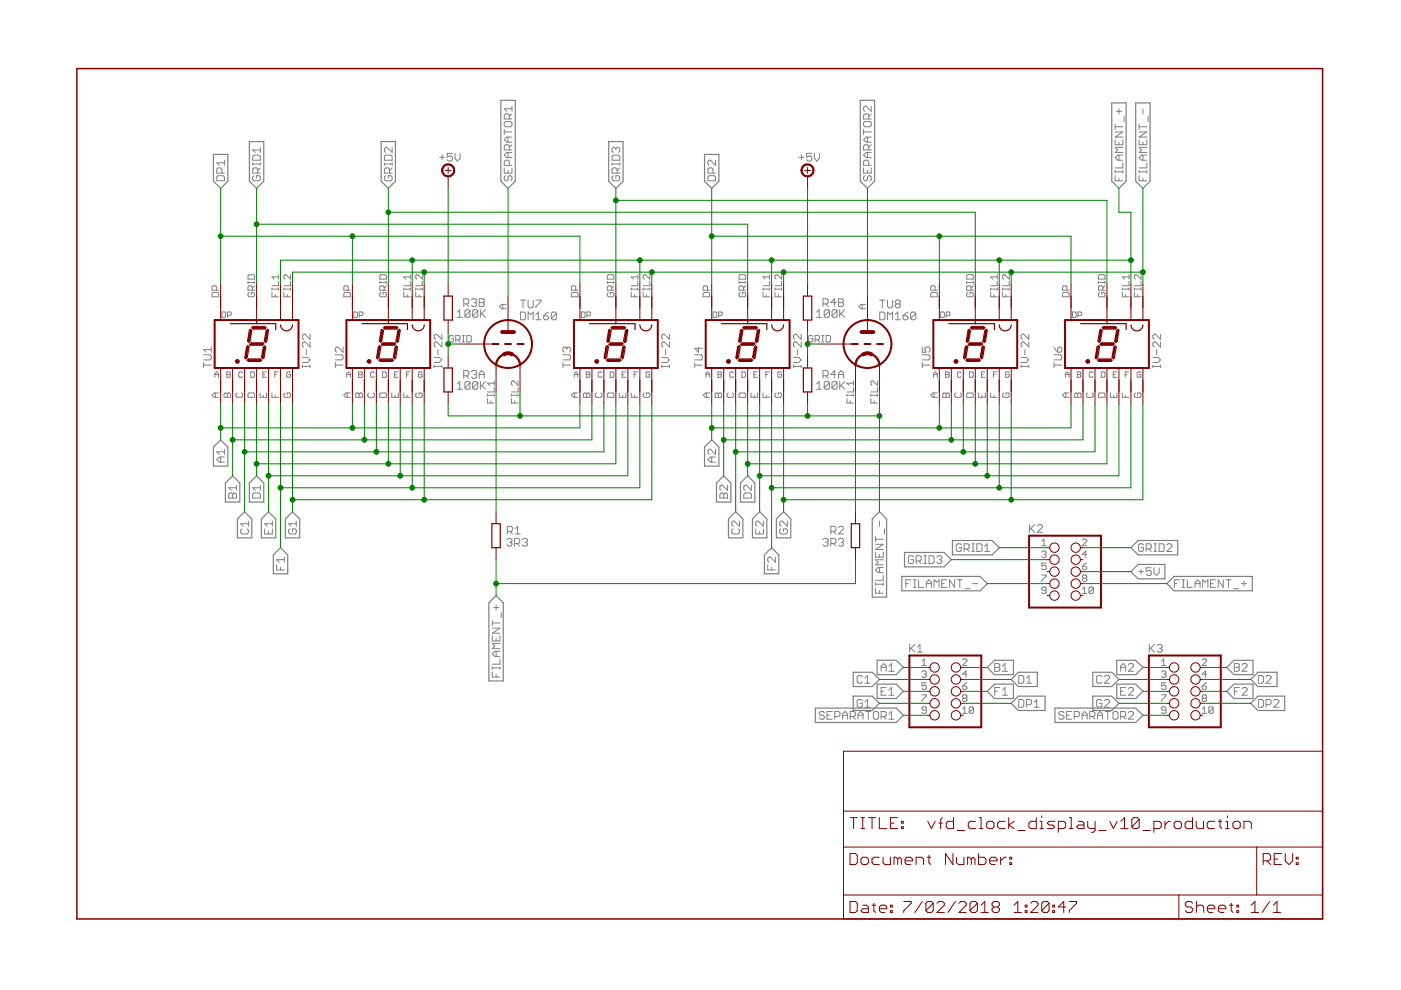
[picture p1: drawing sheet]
<svg xmlns="http://www.w3.org/2000/svg" width="297mm" height="210mm" viewBox="0 0 297 210" stroke-linecap="round" stroke-linejoin="round" font-family="sans-serif">
<g fill="#808080" stroke="#808080" stroke-width=".21">
<path d="M45.6 79.2v.8z"/>
<path d="M45.6 79.2l.4-.4z"/>
<path d="M46 78.8l.3 .4z"/>
<path d="M46.3 79.2v.8z"/>
<path d="M45.6 79.4h.7z"/>
<path d="M48.1 78.8v1.2z"/>
<path d="M48.1 78.8h.6z"/>
<path d="M48.7 78.8l.2 .2z"/>
<path d="M48.9 79v.2z"/>
<path d="M48.7 79.4l.2-.2z"/>
<path d="M48.7 79.4l.2 .2z"/>
<path d="M48.9 79.6v.2z"/>
<path d="M48.9 79.8l-.2 .2z"/>
<path d="M48.1 80h.6z"/>
<path d="M48.1 79.4h.6z"/>
<path d="M51.2 78.8l.2 .2z"/>
<path d="M50.8 78.8h.4z"/>
<path d="M50.8 78.8l-.2 .2z"/>
<path d="M50.6 79v.8z"/>
<path d="M50.6 79.8l.2 .2z"/>
<path d="M50.8 80h.4z"/>
<path d="M51.2 80l.2-.2z"/>
<path d="M53.2 78.8v1.2z"/>
<path d="M53.2 80h.6z"/>
<path d="M53.8 80l.2-.2z"/>
<path d="M54 79v.8z"/>
<path d="M53.8 78.8l.2 .2z"/>
<path d="M53.2 78.8h.6z"/>
<path d="M55.7 78.8h.8z"/>
<path d="M55.7 78.8v1.2z"/>
<path d="M55.7 80h.8z"/>
<path d="M55.7 79.4h.4z"/>
<path d="M58.3 78.8v1.2z"/>
<path d="M58.3 78.8h.7z"/>
<path d="M58.3 79.4h.3z"/>
<path d="M61.4 78.8l.2 .2z"/>
<path d="M61 78.8h.4z"/>
<path d="M61 78.8l-.2 .2z"/>
<path d="M60.8 79v.8z"/>
<path d="M60.8 79.8l.2 .2z"/>
<path d="M61 80h.4z"/>
<path d="M61.4 80l.2-.2z"/>
<path d="M61.6 79.4v.4z"/>
<path d="M61.2 79.4h.4z"/>
<path d="M47.1 66.1v1.2z"/>
<path d="M47.1 67.3h.6z"/>
<path d="M47.7 67.3l.2-.2z"/>
<path d="M47.9 66.3v.8z"/>
<path d="M47.7 66.1l.2 .2z"/>
<path d="M47.1 66.1h.6z"/>
<path d="M48.2 66.1v1.2z"/>
<path d="M48.2 66.1h.6z"/>
<path d="M48.8 66.1l.2 .2z"/>
<path d="M49 66.3v.4z"/>
<path d="M49 66.7l-.2 .2z"/>
<path d="M48.2 66.9h.6z"/>
<path d="M73.5 79.2v.8z"/>
<path d="M73.5 79.2l.4-.4z"/>
<path d="M73.9 78.8l.4 .4z"/>
<path d="M74.3 79.2v.8z"/>
<path d="M73.5 79.4h.8z"/>
<path d="M76 78.8v1.2z"/>
<path d="M76 78.8h.6z"/>
<path d="M76.6 78.8l.2 .2z"/>
<path d="M76.8 79v.2z"/>
<path d="M76.8 79.2l-.2 .2z"/>
<path d="M76.6 79.4l.2 .2z"/>
<path d="M76.8 79.6v.2z"/>
<path d="M76.8 79.8l-.2 .2z"/>
<path d="M76 80h.6z"/>
<path d="M76 79.4h.6z"/>
<path d="M79.2 78.8l.2 .2z"/>
<path d="M78.8 78.8h.4z"/>
<path d="M78.8 78.8l-.2 .2z"/>
<path d="M78.6 79v.8z"/>
<path d="M78.6 79.8l.2 .2z"/>
<path d="M78.8 80h.4z"/>
<path d="M79.2 80l.2-.2z"/>
<path d="M81.1 78.8v1.2z"/>
<path d="M81.1 80h.6z"/>
<path d="M81.7 80l.2-.2z"/>
<path d="M81.9 79v.8z"/>
<path d="M81.7 78.8l.2 .2z"/>
<path d="M81.1 78.8h.6z"/>
<path d="M83.7 78.8h.7z"/>
<path d="M83.7 78.8v1.2z"/>
<path d="M83.7 80h.7z"/>
<path d="M83.7 79.4h.3z"/>
<path d="M86.2 78.8v1.2z"/>
<path d="M86.2 78.8h.8z"/>
<path d="M86.2 79.4h.4z"/>
<path d="M89.3 78.8l.2 .2z"/>
<path d="M88.9 78.8h.4z"/>
<path d="M88.9 78.8l-.2 .2z"/>
<path d="M88.7 79v.8z"/>
<path d="M88.7 79.8l.2 .2z"/>
<path d="M88.9 80h.4z"/>
<path d="M89.3 80l.2-.2z"/>
<path d="M89.5 79.4v.4z"/>
<path d="M89.1 79.4h.4z"/>
<path d="M75 66.1v1.2z"/>
<path d="M75 67.3h.6z"/>
<path d="M75.6 67.3l.2-.2z"/>
<path d="M75.8 66.3v.8z"/>
<path d="M75.6 66.1l.2 .2z"/>
<path d="M75 66.1h.6z"/>
<path d="M76.2 66.1v1.2z"/>
<path d="M76.2 66.1h.6z"/>
<path d="M76.8 66.1l.2 .2z"/>
<path d="M77 66.3v.4z"/>
<path d="M77 66.7l-.2 .2z"/>
<path d="M76.2 66.9h.6z"/>
<path d="M121.8 79.2v.8z"/>
<path d="M121.8 79.2l.3-.4z"/>
<path d="M122.1 78.8l.4 .4z"/>
<path d="M122.5 79.2v.8z"/>
<path d="M121.8 79.4h.7z"/>
<path d="M124.3 78.8v1.2z"/>
<path d="M124.3 78.8h.6z"/>
<path d="M124.9 78.8l.2 .2z"/>
<path d="M125.1 79v.2z"/>
<path d="M125.1 79.2l-.2 .2z"/>
<path d="M124.9 79.4l.2 .2z"/>
<path d="M125.1 79.6v.2z"/>
<path d="M125.1 79.8l-.2 .2z"/>
<path d="M124.3 80h.6z"/>
<path d="M124.3 79.4h.6z"/>
<path d="M127.4 78.8l.2 .2z"/>
<path d="M127 78.8h.4z"/>
<path d="M127 78.8l-.2 .2z"/>
<path d="M126.8 79v.8z"/>
<path d="M126.8 79.8l.2 .2z"/>
<path d="M127 80h.4z"/>
<path d="M127.4 80l.2-.2z"/>
<path d="M129.4 78.8v1.2z"/>
<path d="M129.4 80h.5z"/>
<path d="M129.9 80l.2-.2z"/>
<path d="M130.1 79v.8z"/>
<path d="M129.9 78.8l.2 .2z"/>
<path d="M129.4 78.8h.5z"/>
<path d="M131.9 78.8h.8z"/>
<path d="M131.9 78.8v1.2z"/>
<path d="M131.9 80h.8z"/>
<path d="M131.9 79.4h.4z"/>
<path d="M134.5 78.8v1.2z"/>
<path d="M134.5 78.8h.7z"/>
<path d="M134.5 79.4h.3z"/>
<path d="M137.6 78.8l.2 .2z"/>
<path d="M137.2 78.8h.4z"/>
<path d="M137 79l.2-.2z"/>
<path d="M137 79v.8z"/>
<path d="M137 79.8l.2 .2z"/>
<path d="M137.2 80h.4z"/>
<path d="M137.6 80l.2-.2z"/>
<path d="M137.8 79.4v.4z"/>
<path d="M137.4 79.4h.4z"/>
<path d="M123.3 66.1v1.2z"/>
<path d="M123.3 67.3h.5z"/>
<path d="M123.8 67.3l.2-.2z"/>
<path d="M124 66.3v.8z"/>
<path d="M123.8 66.1l.2 .2z"/>
<path d="M123.3 66.1h.5z"/>
<path d="M124.4 66.1v1.2z"/>
<path d="M124.4 66.1h.6z"/>
<path d="M125 66.1l.2 .2z"/>
<path d="M125.2 66.3v.4z"/>
<path d="M125 66.9l.2-.2z"/>
<path d="M124.4 66.9h.6z"/>
<path d="M149.7 79.2v.8z"/>
<path d="M149.7 79.2l.4-.4z"/>
<path d="M150.1 78.8l.4 .4z"/>
<path d="M150.5 79.2v.8z"/>
<path d="M149.7 79.4h.8z"/>
<path d="M152.2 78.8v1.2z"/>
<path d="M152.2 78.8h.6z"/>
<path d="M152.8 78.8l.2 .2z"/>
<path d="M153 79v.2z"/>
<path d="M153 79.2l-.2 .2z"/>
<path d="M152.8 79.4l.2 .2z"/>
<path d="M153 79.6v.2z"/>
<path d="M153 79.8l-.2 .2z"/>
<path d="M152.2 80h.6z"/>
<path d="M152.2 79.4h.6z"/>
<path d="M155.3 78.8l.2 .2z"/>
<path d="M155 78.8h.3z"/>
<path d="M154.7 79l.3-.2z"/>
<path d="M154.7 79v.8z"/>
<path d="M154.7 79.8l.3 .2z"/>
<path d="M155 80h.3z"/>
<path d="M155.3 80l.2-.2z"/>
<path d="M157.3 78.8v1.2z"/>
<path d="M157.3 80h.6z"/>
<path d="M157.9 80l.2-.2z"/>
<path d="M158.1 79v.8z"/>
<path d="M157.9 78.8l.2 .2z"/>
<path d="M157.3 78.8h.6z"/>
<path d="M159.8 78.8h.8z"/>
<path d="M159.8 78.8v1.2z"/>
<path d="M159.8 80h.8z"/>
<path d="M159.8 79.4h.4z"/>
<path d="M162.4 78.8v1.2z"/>
<path d="M162.4 78.8h.8z"/>
<path d="M162.4 79.4h.4z"/>
<path d="M165.5 78.8l.2 .2z"/>
<path d="M165.1 78.8h.4z"/>
<path d="M165.1 78.8l-.2 .2z"/>
<path d="M164.9 79v.8z"/>
<path d="M164.9 79.8l.2 .2z"/>
<path d="M165.1 80h.4z"/>
<path d="M165.5 80l.2-.2z"/>
<path d="M165.7 79.4v.4z"/>
<path d="M165.3 79.4h.4z"/>
<path d="M151.2 66.1v1.2z"/>
<path d="M151.2 67.3h.6z"/>
<path d="M151.8 67.3l.2-.2z"/>
<path d="M152 66.3v.8z"/>
<path d="M151.8 66.1l.2 .2z"/>
<path d="M151.2 66.1h.6z"/>
<path d="M152.4 66.1v1.2z"/>
<path d="M152.4 66.1h.6z"/>
<path d="M153 66.1l.1 .2z"/>
<path d="M153.1 66.3v.4z"/>
<path d="M153.1 66.7l-.1 .2z"/>
<path d="M152.4 66.9h.6z"/>
<path d="M197.9 79.2v.8z"/>
<path d="M197.9 79.2l.4-.4z"/>
<path d="M198.3 78.8l.4 .4z"/>
<path d="M198.7 79.2v.8z"/>
<path d="M197.9 79.4h.8z"/>
<path d="M200.5 78.8v1.2z"/>
<path d="M200.5 78.8h.6z"/>
<path d="M201.1 78.8l.2 .2z"/>
<path d="M201.3 79v.2z"/>
<path d="M201.3 79.2l-.2 .2z"/>
<path d="M201.1 79.4l.2 .2z"/>
<path d="M201.3 79.6v.2z"/>
<path d="M201.3 79.8l-.2 .2z"/>
<path d="M200.5 80h.6z"/>
<path d="M200.5 79.4h.6z"/>
<path d="M203.6 78.8l.2 .2z"/>
<path d="M203.2 78.8h.4z"/>
<path d="M203.2 78.8l-.2 .2z"/>
<path d="M203 79v.8z"/>
<path d="M203 79.8l.2 .2z"/>
<path d="M203.2 80h.4z"/>
<path d="M203.6 80l.2-.2z"/>
<path d="M205.5 78.8v1.2z"/>
<path d="M205.5 80h.6z"/>
<path d="M206.1 80l.2-.2z"/>
<path d="M206.3 79v.8z"/>
<path d="M206.1 78.8l.2 .2z"/>
<path d="M205.5 78.8h.6z"/>
<path d="M208.1 78.8h.8z"/>
<path d="M208.1 78.8v1.2z"/>
<path d="M208.1 80h.8z"/>
<path d="M208.1 79.4h.4z"/>
<path d="M210.6 78.8v1.2z"/>
<path d="M210.6 78.8h.8z"/>
<path d="M210.6 79.4h.4z"/>
<path d="M213.8 78.8l.2 .2z"/>
<path d="M213.4 78.8h.4z"/>
<path d="M213.4 78.8l-.2 .2z"/>
<path d="M213.2 79v.8z"/>
<path d="M213.2 79.8l.2 .2z"/>
<path d="M213.4 80h.4z"/>
<path d="M213.8 80l.2-.2z"/>
<path d="M214 79.4v.4z"/>
<path d="M213.6 79.4h.4z"/>
<path d="M199.5 66.1v1.2z"/>
<path d="M199.5 67.3h.5z"/>
<path d="M200 67.3l.2-.2z"/>
<path d="M200.2 66.3v.8z"/>
<path d="M200 66.1l.2 .2z"/>
<path d="M199.5 66.1h.5z"/>
<path d="M200.6 66.1v1.2z"/>
<path d="M200.6 66.1h.6z"/>
<path d="M201.2 66.1l.2 .2z"/>
<path d="M201.4 66.3v.4z"/>
<path d="M201.4 66.7l-.2 .2z"/>
<path d="M200.6 66.9h.6z"/>
<path d="M225.9 79.2v.8z"/>
<path d="M225.9 79.2l.4-.4z"/>
<path d="M226.3 78.8l.4 .4z"/>
<path d="M226.7 79.2v.8z"/>
<path d="M225.9 79.4h.8z"/>
<path d="M228.4 78.8v1.2z"/>
<path d="M228.4 78.8h.6z"/>
<path d="M229 78.8l.2 .2z"/>
<path d="M229.2 79v.2z"/>
<path d="M229 79.4l.2-.2z"/>
<path d="M229 79.4l.2 .2z"/>
<path d="M229.2 79.6v.2z"/>
<path d="M229 80l.2-.2z"/>
<path d="M228.4 80h.6z"/>
<path d="M228.4 79.4h.6z"/>
<path d="M231.5 78.8l.2 .2z"/>
<path d="M231.1 78.8h.4z"/>
<path d="M231.1 78.8l-.2 .2z"/>
<path d="M230.9 79v.8z"/>
<path d="M230.9 79.8l.2 .2z"/>
<path d="M231.1 80h.4z"/>
<path d="M231.5 80l.2-.2z"/>
<path d="M233.5 78.8v1.2z"/>
<path d="M233.5 80h.6z"/>
<path d="M234.1 80l.2-.2z"/>
<path d="M234.3 79v.8z"/>
<path d="M234.1 78.8l.2 .2z"/>
<path d="M233.5 78.8h.6z"/>
<path d="M236 78.8h.8z"/>
<path d="M236 78.8v1.2z"/>
<path d="M236 80h.8z"/>
<path d="M236 79.4h.4z"/>
<path d="M238.6 78.8v1.2z"/>
<path d="M238.6 78.8h.8z"/>
<path d="M238.6 79.4h.4z"/>
<path d="M241.7 78.8l.2 .2z"/>
<path d="M241.3 78.8h.4z"/>
<path d="M241.3 78.8l-.2 .2z"/>
<path d="M241.1 79v.8z"/>
<path d="M241.1 79.8l.2 .2z"/>
<path d="M241.3 80h.4z"/>
<path d="M241.7 80l.2-.2z"/>
<path d="M241.9 79.4v.4z"/>
<path d="M241.5 79.4h.4z"/>
<path d="M227.4 66.1v1.2z"/>
<path d="M227.4 67.3h.6z"/>
<path d="M228 67.3l.2-.2z"/>
<path d="M228.2 66.3v.8z"/>
<path d="M228 66.1l.2 .2z"/>
<path d="M227.4 66.1h.6z"/>
<path d="M228.6 66.1v1.2z"/>
<path d="M228.6 66.1h.6z"/>
<path d="M229.2 66.1l.1 .2z"/>
<path d="M229.3 66.3v.4z"/>
<path d="M229.3 66.7l-.1 .2z"/>
<path d="M228.6 66.9h.6z"/>
<path d="M65.7 77.4v.6z"/>
<path d="M64.1 77.7h1.6z"/>
<path d="M64.1 77.4v.6z"/>
<path d="M64.1 76.9h1.1z"/>
<path d="M65.2 76.9l.5-.6z"/>
<path d="M65.2 75.8l.5 .5z"/>
<path d="M64.1 75.8h1.1z"/>
<path d="M64.9 74.1v1.1z"/>
<path d="M65.7 72.5v1.1z"/>
<path d="M64.7 72.5l1 1.1z"/>
<path d="M64.4 72.5h.3z"/>
<path d="M64.4 72.5l-.3 .3z"/>
<path d="M64.1 72.8v.5z"/>
<path d="M64.1 73.3l.3 .3z"/>
<path d="M65.7 70.9v1z"/>
<path d="M64.7 70.9l1 1z"/>
<path d="M64.4 70.9h.3z"/>
<path d="M64.4 70.9l-.3 .2z"/>
<path d="M64.1 71.1v.6z"/>
<path d="M64.1 71.7l.3 .2z"/>
<path d="M93.7 77.4v.6z"/>
<path d="M92.1 77.7h1.6z"/>
<path d="M92.1 77.4v.6z"/>
<path d="M92.1 76.9h1z"/>
<path d="M93.1 76.9l.6-.6z"/>
<path d="M93.1 75.8l.6 .5z"/>
<path d="M92.1 75.8h1z"/>
<path d="M92.9 74.1v1.1z"/>
<path d="M93.7 72.5v1.1z"/>
<path d="M92.6 72.5l1.1 1.1z"/>
<path d="M92.3 72.5h.3z"/>
<path d="M92.3 72.5l-.2 .3z"/>
<path d="M92.1 72.8v.5z"/>
<path d="M92.1 73.3l.2 .3z"/>
<path d="M93.7 70.9v1z"/>
<path d="M92.6 70.9l1.1 1z"/>
<path d="M92.3 70.9h.3z"/>
<path d="M92.3 70.9l-.2 .2z"/>
<path d="M92.1 71.1v.6z"/>
<path d="M92.1 71.7l.2 .2z"/>
<path d="M141.9 77.4v.6z"/>
<path d="M140.3 77.7h1.6z"/>
<path d="M140.3 77.4v.6z"/>
<path d="M140.3 76.9h1.1z"/>
<path d="M141.9 76.3l-.5 .6z"/>
<path d="M141.4 75.8l.5 .5z"/>
<path d="M140.3 75.8h1.1z"/>
<path d="M141.1 74.1v1.1z"/>
<path d="M141.9 72.5v1.1z"/>
<path d="M140.8 72.5l1.1 1.1z"/>
<path d="M140.6 72.5h.2z"/>
<path d="M140.6 72.5l-.3 .3z"/>
<path d="M140.3 72.8v.5z"/>
<path d="M140.3 73.3l.3 .3z"/>
<path d="M141.9 70.9v1z"/>
<path d="M140.8 70.9l1.1 1z"/>
<path d="M140.6 70.9h.2z"/>
<path d="M140.6 70.9l-.3 .2z"/>
<path d="M140.3 71.1v.6z"/>
<path d="M140.3 71.7l.3 .2z"/>
<path d="M169.9 77.4v.6z"/>
<path d="M168.2 77.7h1.7z"/>
<path d="M168.2 77.4v.6z"/>
<path d="M168.2 76.9h1.1z"/>
<path d="M169.9 76.3l-.6 .6z"/>
<path d="M169.3 75.8l.6 .5z"/>
<path d="M168.2 75.8h1.1z"/>
<path d="M169.1 74.1v1.1z"/>
<path d="M169.9 72.5v1.1z"/>
<path d="M168.8 72.5l1.1 1.1z"/>
<path d="M168.5 72.5h.3z"/>
<path d="M168.5 72.5l-.3 .3z"/>
<path d="M168.2 72.8v.5z"/>
<path d="M168.2 73.3l.3 .3z"/>
<path d="M169.9 70.9v1z"/>
<path d="M168.8 70.9l1.1 1z"/>
<path d="M168.5 70.9h.3z"/>
<path d="M168.2 71.1l.3-.2z"/>
<path d="M168.2 71.1v.6z"/>
<path d="M168.2 71.7l.3 .2z"/>
<path d="M218.1 77.4v.6z"/>
<path d="M216.5 77.7h1.6z"/>
<path d="M216.5 77.4v.6z"/>
<path d="M216.5 76.9h1.1z"/>
<path d="M217.6 76.9l.5-.6z"/>
<path d="M217.6 75.8l.5 .5z"/>
<path d="M216.5 75.8h1.1z"/>
<path d="M217.3 74.1v1.1z"/>
<path d="M218.1 72.5v1.1z"/>
<path d="M217 72.5l1.1 1.1z"/>
<path d="M216.8 72.5h.2z"/>
<path d="M216.8 72.5l-.3 .3z"/>
<path d="M216.5 72.8v.5z"/>
<path d="M216.5 73.3l.3 .3z"/>
<path d="M218.1 70.9v1z"/>
<path d="M217 70.9l1.1 1z"/>
<path d="M216.8 70.9h.2z"/>
<path d="M216.5 71.1l.3-.2z"/>
<path d="M216.5 71.1v.6z"/>
<path d="M216.5 71.7l.3 .2z"/>
<path d="M246.1 77.4v.6z"/>
<path d="M244.4 77.7h1.7z"/>
<path d="M244.4 77.4v.6z"/>
<path d="M244.4 76.9h1.1z"/>
<path d="M245.5 76.9l.6-.6z"/>
<path d="M245.5 75.8l.6 .5z"/>
<path d="M244.4 75.8h1.1z"/>
<path d="M245.2 74.1v1.1z"/>
<path d="M246.1 72.5v1.1z"/>
<path d="M245 72.5l1.1 1.1z"/>
<path d="M244.7 72.5h.3z"/>
<path d="M244.7 72.5l-.3 .3z"/>
<path d="M244.4 72.8v.5z"/>
<path d="M244.4 73.3l.3 .3z"/>
<path d="M246.1 70.9v1z"/>
<path d="M245 70.9l1.1 1z"/>
<path d="M244.7 70.9h.3z"/>
<path d="M244.4 71.1l.3-.2z"/>
<path d="M244.4 71.1v.6z"/>
<path d="M244.4 71.7l.3 .2z"/>
<path d="M110.3 66.2v1.6z"/>
<path d="M110.3 67.8h.8z"/>
<path d="M111.4 67.5l-.3 .3z"/>
<path d="M111.4 66.4v1.1z"/>
<path d="M111.1 66.2l.3 .2z"/>
<path d="M110.3 66.2h.8z"/>
<path d="M112 66.2v1.6z"/>
<path d="M112 66.2l.5 .5z"/>
<path d="M112.5 66.7l.6-.5z"/>
<path d="M113.1 66.2v1.6z"/>
<path d="M113.6 66.7l.6-.5z"/>
<path d="M114.2 66.2v1.6z"/>
<path d="M113.6 67.8h1.1z"/>
<path d="M115.8 66.4l.5-.2z"/>
<path d="M115.3 67l.5-.6z"/>
<path d="M115.3 67v.5z"/>
<path d="M115.3 67.5l.2 .3z"/>
<path d="M115.5 67.8h.6z"/>
<path d="M116.1 67.8l.2-.3z"/>
<path d="M116.3 67.2v.3z"/>
<path d="M116.1 67l.2 .2z"/>
<path d="M115.3 67h.8z"/>
<path d="M116.9 66.4v1.1z"/>
<path d="M116.9 66.4l.3-.2z"/>
<path d="M117.2 66.2h.5z"/>
<path d="M117.7 66.2l.3 .2z"/>
<path d="M118 66.4v1.1z"/>
<path d="M118 67.5l-.3 .3z"/>
<path d="M117.2 67.8h.5z"/>
<path d="M116.9 67.5l.3 .3z"/>
<path d="M116.9 67.5l1.1-1.1z"/>
<path d="M186.5 66.2v1.6z"/>
<path d="M186.5 67.8h.8z"/>
<path d="M187.3 67.8l.3-.3z"/>
<path d="M187.6 66.4v1.1z"/>
<path d="M187.3 66.2l.3 .2z"/>
<path d="M186.5 66.2h.8z"/>
<path d="M188.2 66.2v1.6z"/>
<path d="M188.2 66.2l.5 .5z"/>
<path d="M188.7 66.7l.6-.5z"/>
<path d="M189.3 66.2v1.6z"/>
<path d="M189.8 66.7l.6-.5z"/>
<path d="M190.4 66.2v1.6z"/>
<path d="M189.8 67.8h1.1z"/>
<path d="M192 66.4l.5-.2z"/>
<path d="M191.4 67l.6-.6z"/>
<path d="M191.4 67v.5z"/>
<path d="M191.4 67.5l.3 .3z"/>
<path d="M191.7 67.8h.6z"/>
<path d="M192.3 67.8l.2-.3z"/>
<path d="M192.5 67.2v.3z"/>
<path d="M192.3 67l.2 .2z"/>
<path d="M191.4 67h.9z"/>
<path d="M193.1 66.4v1.1z"/>
<path d="M193.3 66.2l-.2 .2z"/>
<path d="M193.3 66.2h.6z"/>
<path d="M193.9 66.2l.3 .2z"/>
<path d="M194.2 66.4v1.1z"/>
<path d="M194.2 67.5l-.3 .3z"/>
<path d="M193.3 67.8h.6z"/>
<path d="M193.1 67.5l.2 .3z"/>
<path d="M193.1 67.5l1.1-1.1z"/>
<path d="M93.2 33.3h1.1z"/>
<path d="M93.7 32.8v1.1z"/>
<path d="M94.8 32.5h1.1z"/>
<path d="M94.8 32.5v.8z"/>
<path d="M94.8 33.3l.6-.2z"/>
<path d="M95.4 33.1h.3z"/>
<path d="M95.7 33.1l.2 .2z"/>
<path d="M95.9 33.3v.6z"/>
<path d="M95.9 33.9l-.2 .2z"/>
<path d="M95.1 34.1h.6z"/>
<path d="M94.8 33.9l.3 .2z"/>
<path d="M96.5 32.5v1.1z"/>
<path d="M96.5 33.6l.5 .5z"/>
<path d="M97 34.1l.6-.5z"/>
<path d="M97.6 32.5v1.1z"/>
<path d="M169.4 33.3h1.1z"/>
<path d="M169.9 32.8v1.1z"/>
<path d="M171 32.5h1.1z"/>
<path d="M171 32.5v.8z"/>
<path d="M171 33.3l.6-.2z"/>
<path d="M171.6 33.1h.2z"/>
<path d="M171.8 33.1l.3 .2z"/>
<path d="M172.1 33.3v.6z"/>
<path d="M172.1 33.9l-.3 .2z"/>
<path d="M171.3 34.1h.5z"/>
<path d="M171 33.9l.3 .2z"/>
<path d="M172.7 32.5v1.1z"/>
<path d="M172.7 33.6l.5 .5z"/>
<path d="M173.7 33.6l-.5 .5z"/>
<path d="M173.7 32.5v1.1z"/>
<path d="M96.9 66.2l.6-.5z"/>
<path d="M97.5 65.7v1.6z"/>
<path d="M96.9 67.3h1.1z"/>
<path d="M98.6 65.9v1.1z"/>
<path d="M98.6 65.9l.2-.2z"/>
<path d="M98.8 65.7h.6z"/>
<path d="M99.4 65.7l.3 .2z"/>
<path d="M99.7 65.9v1.1z"/>
<path d="M99.7 67l-.3 .3z"/>
<path d="M98.8 67.3h.6z"/>
<path d="M98.6 67l.2 .3z"/>
<path d="M99.7 65.9l-1.1 1.1z"/>
<path d="M100.2 65.9v1.1z"/>
<path d="M100.2 65.9l.3-.2z"/>
<path d="M100.5 65.7h.5z"/>
<path d="M101 65.7l.3 .2z"/>
<path d="M101.3 65.9v1.1z"/>
<path d="M101.3 67l-.3 .3z"/>
<path d="M100.5 67.3h.5z"/>
<path d="M100.2 67l.3 .3z"/>
<path d="M100.2 67l1.1-1.1z"/>
<path d="M101.9 65.7v1.6z"/>
<path d="M101.9 66.7l1-1z"/>
<path d="M102.1 66.5l.8 .8z"/>
<path d="M173.1 66.2l.6-.5z"/>
<path d="M173.7 65.7v1.6z"/>
<path d="M173.1 67.3h1.1z"/>
<path d="M174.8 65.9v1.1z"/>
<path d="M174.8 65.9l.2-.2z"/>
<path d="M175 65.7h.6z"/>
<path d="M175.6 65.7l.3 .2z"/>
<path d="M175.9 65.9v1.1z"/>
<path d="M175.9 67l-.3 .3z"/>
<path d="M175 67.3h.6z"/>
<path d="M174.8 67l.2 .3z"/>
<path d="M174.8 67l1.1-1.1z"/>
<path d="M176.4 65.9v1.1z"/>
<path d="M176.4 65.9l.3-.2z"/>
<path d="M176.7 65.7h.5z"/>
<path d="M177.2 65.7l.3 .2z"/>
<path d="M177.5 65.9v1.1z"/>
<path d="M177.5 67l-.3 .3z"/>
<path d="M176.7 67.3h.5z"/>
<path d="M176.4 67l.3 .3z"/>
<path d="M176.4 67l1.1-1.1z"/>
<path d="M178 65.7v1.6z"/>
<path d="M178 66.7l1.1-1z"/>
<path d="M178.3 66.5l.8 .8z"/>
<path d="M107.5 114.4l.2-.2z"/>
<path d="M107.7 114.2h.6z"/>
<path d="M108.3 114.2l.2 .2z"/>
<path d="M108.5 114.4v.3z"/>
<path d="M108.5 114.7l-.2 .3z"/>
<path d="M108 115h.3z"/>
<path d="M108.3 115l.2 .3z"/>
<path d="M108.5 115.3v.2z"/>
<path d="M108.5 115.5l-.2 .3z"/>
<path d="M107.7 115.8h.6z"/>
<path d="M107.5 115.5l.2 .3z"/>
<path d="M109.1 114.2v1.6z"/>
<path d="M109.1 114.2h.8z"/>
<path d="M109.9 114.2l.3 .2z"/>
<path d="M110.2 114.4v.6z"/>
<path d="M110.2 115l-.3 .3z"/>
<path d="M109.1 115.3h.8z"/>
<path d="M109.6 115.3l.6 .5z"/>
<path d="M111 114.2l-.3 .2z"/>
<path d="M111 114.2h.5z"/>
<path d="M111.5 114.2l.3 .2z"/>
<path d="M111.8 114.4v.3z"/>
<path d="M111.8 114.7l-.3 .3z"/>
<path d="M111.3 115h.2z"/>
<path d="M111.5 115l.3 .3z"/>
<path d="M111.8 115.3v.2z"/>
<path d="M111.8 115.5l-.3 .3z"/>
<path d="M111 115.8h.5z"/>
<path d="M110.7 115.5l.3 .3z"/>
<path d="M174.5 114.4l.3-.2z"/>
<path d="M174.8 114.2h.5z"/>
<path d="M175.3 114.2l.3 .2z"/>
<path d="M175.6 114.4v.3z"/>
<path d="M175.6 114.7l-.3 .3z"/>
<path d="M175 115h.3z"/>
<path d="M175.3 115l.3 .3z"/>
<path d="M175.6 115.3v.2z"/>
<path d="M175.6 115.5l-.3 .3z"/>
<path d="M174.8 115.8h.5z"/>
<path d="M174.5 115.5l.3 .3z"/>
<path d="M176.1 114.2v1.6z"/>
<path d="M176.1 114.2h.9z"/>
<path d="M177 114.2l.2 .2z"/>
<path d="M177.2 114.4v.6z"/>
<path d="M177.2 115l-.2 .3z"/>
<path d="M176.1 115.3h.9z"/>
<path d="M176.7 115.3l.5 .5z"/>
<path d="M177.8 114.4l.3-.2z"/>
<path d="M178.1 114.2h.5z"/>
<path d="M178.6 114.2l.3 .2z"/>
<path d="M178.9 114.4v.3z"/>
<path d="M178.9 114.7l-.3 .3z"/>
<path d="M178.3 115h.3z"/>
<path d="M178.6 115l.3 .3z"/>
<path d="M178.9 115.3v.2z"/>
<path d="M178.9 115.5l-.3 .3z"/>
<path d="M178.1 115.8h.5z"/>
<path d="M177.8 115.5l.3 .3z"/>
<path d="M96.9 81.4l.6-.5z"/>
<path d="M97.5 80.9v1.6z"/>
<path d="M96.9 82.5h1.1z"/>
<path d="M98.6 81.2v1.1z"/>
<path d="M98.6 81.2l.2-.3z"/>
<path d="M98.8 80.9h.6z"/>
<path d="M99.4 80.9l.3 .3z"/>
<path d="M99.7 81.2v1.1z"/>
<path d="M99.7 82.3l-.3 .2z"/>
<path d="M98.8 82.5h.6z"/>
<path d="M98.6 82.3l.2 .2z"/>
<path d="M99.7 81.2l-1.1 1.1z"/>
<path d="M100.2 81.2v1.1z"/>
<path d="M100.2 81.2l.3-.3z"/>
<path d="M100.5 80.9h.5z"/>
<path d="M101 80.9l.3 .3z"/>
<path d="M101.3 81.2v1.1z"/>
<path d="M101.3 82.3l-.3 .2z"/>
<path d="M100.5 82.5h.5z"/>
<path d="M100.2 82.3l.3 .2z"/>
<path d="M100.2 82.3l1.1-1.1z"/>
<path d="M101.9 80.9v1.6z"/>
<path d="M101.9 82l1-1.1z"/>
<path d="M102.1 81.7l.8 .8z"/>
<path d="M173.1 81.4l.6-.5z"/>
<path d="M173.7 80.9v1.6z"/>
<path d="M173.1 82.5h1.1z"/>
<path d="M174.8 81.2v1.1z"/>
<path d="M174.8 81.2l.2-.3z"/>
<path d="M175 80.9h.6z"/>
<path d="M175.6 80.9l.3 .3z"/>
<path d="M175.9 81.2v1.1z"/>
<path d="M175.9 82.3l-.3 .2z"/>
<path d="M175 82.5h.6z"/>
<path d="M174.8 82.3l.2 .2z"/>
<path d="M175.9 81.2l-1.1 1.1z"/>
<path d="M176.4 81.2v1.1z"/>
<path d="M176.4 81.2l.3-.3z"/>
<path d="M176.7 80.9h.5z"/>
<path d="M177.2 80.9l.3 .3z"/>
<path d="M177.5 81.2v1.1z"/>
<path d="M177.5 82.3l-.3 .2z"/>
<path d="M176.7 82.5h.5z"/>
<path d="M176.4 82.3l.3 .2z"/>
<path d="M177.5 81.2l-1.1 1.1z"/>
<path d="M178 80.9v1.6z"/>
<path d="M178 82l1.1-1.1z"/>
<path d="M178.3 81.7l.8 .8z"/>
<path d="M45 62.9h1.4z"/>
<path d="M46.4 62.2v.7z"/>
<path d="M46.1 62l.3 .2z"/>
<path d="M45.2 62h.9z"/>
<path d="M45.2 62l-.2 .2z"/>
<path d="M45 62.2v.7z"/>
<path d="M45 61.5h1.4z"/>
<path d="M45 60.8v.7z"/>
<path d="M45 60.8l.2-.2z"/>
<path d="M45.2 60.6h.5z"/>
<path d="M45.7 60.6l.2 .2z"/>
<path d="M45.9 60.8v.7z"/>
<path d="M57.7 84.2h1.4z"/>
<path d="M57.7 83.3v.9z"/>
<path d="M58.4 83.8v.4z"/>
<path d="M52.6 84.2h1.4z"/>
<path d="M54 83.5v.7z"/>
<path d="M53.7 83.3l.3 .2z"/>
<path d="M52.8 83.3h.9z"/>
<path d="M52.8 83.3l-.2 .2z"/>
<path d="M52.6 83.5v.7z"/>
<path d="M47.5 84.2h1.4z"/>
<path d="M47.5 83.5v.7z"/>
<path d="M47.5 83.5l.2-.2z"/>
<path d="M47.7 83.3h.3z"/>
<path d="M48 83.3l.2 .2z"/>
<path d="M48.2 83.5l.2-.2z"/>
<path d="M48.4 83.3h.3z"/>
<path d="M48.7 83.3l.2 .2z"/>
<path d="M48.9 83.5v.7z"/>
<path d="M48.2 83.5v.7z"/>
<path d="M45.4 84.2h1z"/>
<path d="M45 83.8l.4 .4z"/>
<path d="M45.4 83.3l-.4 .5z"/>
<path d="M45.4 83.3h1z"/>
<path d="M45.7 83.3v.9z"/>
<path d="M60.2 62.9h1.4z"/>
<path d="M60.2 62v.9z"/>
<path d="M60.9 62.5v.4z"/>
<path d="M61.6 61.1v.4z"/>
<path d="M60.2 61.3h1.4z"/>
<path d="M60.2 61.1v.4z"/>
<path d="M60.2 60.6h1.4z"/>
<path d="M61.6 59.6v1z"/>
<path d="M61.6 58.3v.9z"/>
<path d="M60.7 58.3l.9 .9z"/>
<path d="M60.4 58.3h.3z"/>
<path d="M60.4 58.3l-.2 .2z"/>
<path d="M60.2 58.5v.4z"/>
<path d="M60.2 58.9l.2 .3z"/>
<path d="M43.2 77.4h1.6z"/>
<path d="M43.2 76.9v1.1z"/>
<path d="M43.2 76.3h1.3z"/>
<path d="M44.5 76.3l.3-.3z"/>
<path d="M44.8 75.5v.5z"/>
<path d="M44.5 75.2l.3 .3z"/>
<path d="M43.2 75.2h1.3z"/>
<path d="M43.2 74.1l.5 .6z"/>
<path d="M43.2 74.1h1.6z"/>
<path d="M44.8 73.6v1.1z"/>
<path d="M50.3 83.3l-.3 .2z"/>
<path d="M50 83.5v.5z"/>
<path d="M50 84l.3 .2z"/>
<path d="M50.3 84.2h.9z"/>
<path d="M51.2 84.2l.2-.2z"/>
<path d="M51.4 83.5v.5z"/>
<path d="M51.2 83.3l.2 .2z"/>
<path d="M55.1 83.3v.9z"/>
<path d="M55.1 84.2h1.4z"/>
<path d="M56.5 83.3v.9z"/>
<path d="M55.8 83.8v.4z"/>
<path d="M60.4 83.3l-.2 .2z"/>
<path d="M60.2 83.5v.5z"/>
<path d="M60.2 84l.2 .2z"/>
<path d="M60.4 84.2h1z"/>
<path d="M61.4 84.2l.2-.2z"/>
<path d="M61.6 83.5v.5z"/>
<path d="M61.4 83.3l.2 .2z"/>
<path d="M60.9 83.3h.5z"/>
<path d="M60.9 83.3v.5z"/>
<path d="M57.7 62.9h1.4z"/>
<path d="M57.7 62v.9z"/>
<path d="M58.4 62.5v.4z"/>
<path d="M59.1 61.1v.4z"/>
<path d="M57.7 61.3h1.4z"/>
<path d="M57.7 61.1v.4z"/>
<path d="M57.7 60.6h1.4z"/>
<path d="M59.1 59.6v1z"/>
<path d="M57.7 58.7l.4 .5z"/>
<path d="M57.7 58.7h1.4z"/>
<path d="M59.1 58.3v.9z"/>
<path d="M52.8 62l-.2 .2z"/>
<path d="M52.6 62.2v.5z"/>
<path d="M52.6 62.7l.2 .2z"/>
<path d="M52.8 62.9h.9z"/>
<path d="M53.7 62.9l.3-.2z"/>
<path d="M54 62.2v.5z"/>
<path d="M53.7 62l.3 .2z"/>
<path d="M53.3 62h.4z"/>
<path d="M53.3 62v.5z"/>
<path d="M52.6 61.5h1.4z"/>
<path d="M52.6 60.8v.7z"/>
<path d="M52.6 60.8l.2-.2z"/>
<path d="M52.8 60.6h.5z"/>
<path d="M53.3 60.6l.2 .2z"/>
<path d="M53.5 60.8v.7z"/>
<path d="M53.5 61.1l.5-.5z"/>
<path d="M54 59.6v.5z"/>
<path d="M52.6 59.9h1.4z"/>
<path d="M52.6 59.6v.5z"/>
<path d="M52.6 59.2h1.4z"/>
<path d="M54 58.5v.7z"/>
<path d="M53.7 58.3l.3 .2z"/>
<path d="M52.8 58.3h.9z"/>
<path d="M52.8 58.3l-.2 .2z"/>
<path d="M52.6 58.5v.7z"/>
<path d="M72.9 62.9h1.4z"/>
<path d="M74.3 62.2v.7z"/>
<path d="M74.1 62l.2 .2z"/>
<path d="M73.1 62h1z"/>
<path d="M73.1 62l-.2 .2z"/>
<path d="M72.9 62.2v.7z"/>
<path d="M72.9 61.5h1.4z"/>
<path d="M72.9 60.8v.7z"/>
<path d="M72.9 60.8l.2-.2z"/>
<path d="M73.1 60.6h.5z"/>
<path d="M73.6 60.6l.2 .2z"/>
<path d="M73.8 60.8v.7z"/>
<path d="M85.6 84.2h1.4z"/>
<path d="M85.6 83.3v.9z"/>
<path d="M86.3 83.8v.4z"/>
<path d="M80.5 84.2h1.4z"/>
<path d="M81.9 83.5v.7z"/>
<path d="M81.7 83.3l.2 .2z"/>
<path d="M80.8 83.3h.9z"/>
<path d="M80.8 83.3l-.3 .2z"/>
<path d="M80.5 83.5v.7z"/>
<path d="M75.4 84.2h1.4z"/>
<path d="M75.4 83.5v.7z"/>
<path d="M75.4 83.5l.3-.2z"/>
<path d="M75.7 83.3h.2z"/>
<path d="M75.9 83.3l.2 .2z"/>
<path d="M76.1 83.5l.3-.2z"/>
<path d="M76.4 83.3h.2z"/>
<path d="M76.6 83.3l.2 .2z"/>
<path d="M76.8 83.5v.7z"/>
<path d="M76.1 83.5v.7z"/>
<path d="M73.4 84.2h.9z"/>
<path d="M72.9 83.8l.5 .4z"/>
<path d="M72.9 83.8l.5-.5z"/>
<path d="M73.4 83.3h.9z"/>
<path d="M73.6 83.3v.9z"/>
<path d="M88.1 62.9h1.4z"/>
<path d="M88.1 62v.9z"/>
<path d="M88.8 62.5v.4z"/>
<path d="M89.5 61.1v.4z"/>
<path d="M88.1 61.3h1.4z"/>
<path d="M88.1 61.1v.4z"/>
<path d="M88.1 60.6h1.4z"/>
<path d="M89.5 59.6v1z"/>
<path d="M89.5 58.3v.9z"/>
<path d="M88.6 58.3l.9 .9z"/>
<path d="M88.4 58.3h.2z"/>
<path d="M88.4 58.3l-.3 .2z"/>
<path d="M88.1 58.5v.4z"/>
<path d="M88.1 58.9l.3 .3z"/>
<path d="M71.1 77.4h1.6z"/>
<path d="M71.1 76.9v1.1z"/>
<path d="M71.1 76.3h1.4z"/>
<path d="M72.5 76.3l.2-.3z"/>
<path d="M72.7 75.5v.5z"/>
<path d="M72.5 75.2l.2 .3z"/>
<path d="M71.1 75.2h1.4z"/>
<path d="M72.7 73.6v1.1z"/>
<path d="M71.6 73.6l1.1 1.1z"/>
<path d="M71.4 73.6h.2z"/>
<path d="M71.1 73.9l.3-.3z"/>
<path d="M71.1 73.9v.5z"/>
<path d="M71.1 74.4l.3 .3z"/>
<path d="M78.2 83.3l-.2 .2z"/>
<path d="M78 83.5v.5z"/>
<path d="M78 84l.2 .2z"/>
<path d="M78.2 84.2h.9z"/>
<path d="M79.1 84.2l.3-.2z"/>
<path d="M79.4 83.5v.5z"/>
<path d="M79.1 83.3l.3 .2z"/>
<path d="M83.1 83.3v.9z"/>
<path d="M83.1 84.2h1.4z"/>
<path d="M84.5 83.3v.9z"/>
<path d="M83.8 83.8v.4z"/>
<path d="M88.4 83.3l-.3 .2z"/>
<path d="M88.1 83.5v.5z"/>
<path d="M88.1 84l.3 .2z"/>
<path d="M88.4 84.2h.9z"/>
<path d="M89.3 84.2l.2-.2z"/>
<path d="M89.5 83.5v.5z"/>
<path d="M89.3 83.3l.2 .2z"/>
<path d="M88.8 83.3h.5z"/>
<path d="M88.8 83.3v.5z"/>
<path d="M85.6 62.9h1.4z"/>
<path d="M85.6 62v.9z"/>
<path d="M86.3 62.5v.4z"/>
<path d="M87 61.1v.4z"/>
<path d="M85.6 61.3h1.4z"/>
<path d="M85.6 61.1v.4z"/>
<path d="M85.6 60.6h1.4z"/>
<path d="M87 59.6v1z"/>
<path d="M85.6 58.7l.5 .5z"/>
<path d="M85.6 58.7h1.4z"/>
<path d="M87 58.3v.9z"/>
<path d="M80.8 62l-.3 .2z"/>
<path d="M80.5 62.2v.5z"/>
<path d="M80.5 62.7l.3 .2z"/>
<path d="M80.8 62.9h.9z"/>
<path d="M81.7 62.9l.2-.2z"/>
<path d="M81.9 62.2v.5z"/>
<path d="M81.7 62l.2 .2z"/>
<path d="M81.2 62h.5z"/>
<path d="M81.2 62v.5z"/>
<path d="M80.5 61.5h1.4z"/>
<path d="M80.5 60.8v.7z"/>
<path d="M80.5 60.8l.3-.2z"/>
<path d="M80.8 60.6h.4z"/>
<path d="M81.2 60.6l.2 .2z"/>
<path d="M81.4 60.8v.7z"/>
<path d="M81.4 61.1l.5-.5z"/>
<path d="M81.9 59.6v.5z"/>
<path d="M80.5 59.9h1.4z"/>
<path d="M80.5 59.6v.5z"/>
<path d="M80.5 59.2h1.4z"/>
<path d="M81.9 58.5v.7z"/>
<path d="M81.7 58.3l.2 .2z"/>
<path d="M80.8 58.3h.9z"/>
<path d="M80.8 58.3l-.3 .2z"/>
<path d="M80.5 58.5v.7z"/>
<path d="M121.1 62.9h1.4z"/>
<path d="M122.5 62.2v.7z"/>
<path d="M122.3 62l.2 .2z"/>
<path d="M121.4 62h.9z"/>
<path d="M121.4 62l-.3 .2z"/>
<path d="M121.1 62.2v.7z"/>
<path d="M121.1 61.5h1.4z"/>
<path d="M121.1 60.8v.7z"/>
<path d="M121.1 60.8l.3-.2z"/>
<path d="M121.4 60.6h.4z"/>
<path d="M121.8 60.6l.3 .2z"/>
<path d="M122.1 60.8v.7z"/>
<path d="M133.8 84.2h1.4z"/>
<path d="M133.8 83.3v.9z"/>
<path d="M134.5 83.8v.4z"/>
<path d="M128.8 84.2h1.4z"/>
<path d="M130.2 83.5v.7z"/>
<path d="M129.9 83.3l.3 .2z"/>
<path d="M129 83.3h.9z"/>
<path d="M129 83.3l-.2 .2z"/>
<path d="M128.8 83.5v.7z"/>
<path d="M123.7 84.2h1.4z"/>
<path d="M123.7 83.5v.7z"/>
<path d="M123.7 83.5l.2-.2z"/>
<path d="M123.9 83.3h.2z"/>
<path d="M124.1 83.3l.3 .2z"/>
<path d="M124.6 83.3l-.2 .2z"/>
<path d="M124.6 83.3h.2z"/>
<path d="M124.8 83.3l.3 .2z"/>
<path d="M125.1 83.5v.7z"/>
<path d="M124.4 83.5v.7z"/>
<path d="M121.6 84.2h.9z"/>
<path d="M121.1 83.8l.5 .4z"/>
<path d="M121.1 83.8l.5-.5z"/>
<path d="M121.6 83.3h.9z"/>
<path d="M121.8 83.3v.9z"/>
<path d="M136.4 62.9h1.4z"/>
<path d="M136.4 62v.9z"/>
<path d="M137.1 62.5v.4z"/>
<path d="M137.8 61.1v.4z"/>
<path d="M136.4 61.3h1.4z"/>
<path d="M136.4 61.1v.4z"/>
<path d="M136.4 60.6h1.4z"/>
<path d="M137.8 59.6v1z"/>
<path d="M137.8 58.3v.9z"/>
<path d="M136.8 58.3l1 .9z"/>
<path d="M136.6 58.3h.2z"/>
<path d="M136.6 58.3l-.2 .2z"/>
<path d="M136.4 58.5v.4z"/>
<path d="M136.4 58.9l.2 .3z"/>
<path d="M119.4 77.4h1.6z"/>
<path d="M119.4 76.9v1.1z"/>
<path d="M119.4 76.3h1.3z"/>
<path d="M120.7 76.3l.3-.3z"/>
<path d="M121 75.5v.5z"/>
<path d="M120.7 75.2l.3 .3z"/>
<path d="M119.4 75.2h1.3z"/>
<path d="M119.4 74.4l.2 .3z"/>
<path d="M119.4 73.9v.5z"/>
<path d="M119.4 73.9l.2-.3z"/>
<path d="M119.6 73.6h.3z"/>
<path d="M119.9 73.6l.3 .3z"/>
<path d="M120.2 73.9v.2z"/>
<path d="M120.2 73.9l.2-.3z"/>
<path d="M120.4 73.6h.3z"/>
<path d="M120.7 73.6l.3 .3z"/>
<path d="M121 73.9v.5z"/>
<path d="M121 74.4l-.3 .3z"/>
<path d="M126.4 83.3l-.2 .2z"/>
<path d="M126.2 83.5v.5z"/>
<path d="M126.2 84l.2 .2z"/>
<path d="M126.4 84.2h1z"/>
<path d="M127.4 84.2l.2-.2z"/>
<path d="M127.6 83.5v.5z"/>
<path d="M127.4 83.3l.2 .2z"/>
<path d="M131.3 83.3v.9z"/>
<path d="M131.3 84.2h1.4z"/>
<path d="M132.7 83.3v.9z"/>
<path d="M132 83.8v.4z"/>
<path d="M136.6 83.3l-.2 .2z"/>
<path d="M136.4 83.5v.5z"/>
<path d="M136.4 84l.2 .2z"/>
<path d="M136.6 84.2h.9z"/>
<path d="M137.5 84.2l.3-.2z"/>
<path d="M137.8 83.5v.5z"/>
<path d="M137.5 83.3l.3 .2z"/>
<path d="M137.1 83.3h.4z"/>
<path d="M137.1 83.3v.5z"/>
<path d="M133.8 62.9h1.4z"/>
<path d="M133.8 62v.9z"/>
<path d="M134.5 62.5v.4z"/>
<path d="M135.2 61.1v.4z"/>
<path d="M133.8 61.3h1.4z"/>
<path d="M133.8 61.1v.4z"/>
<path d="M133.8 60.6h1.4z"/>
<path d="M135.2 59.6v1z"/>
<path d="M133.8 58.7l.5 .5z"/>
<path d="M133.8 58.7h1.4z"/>
<path d="M135.2 58.3v.9z"/>
<path d="M129 62l-.2 .2z"/>
<path d="M128.8 62.2v.5z"/>
<path d="M128.8 62.7l.2 .2z"/>
<path d="M129 62.9h.9z"/>
<path d="M129.9 62.9l.3-.2z"/>
<path d="M130.2 62.2v.5z"/>
<path d="M129.9 62l.3 .2z"/>
<path d="M129.5 62h.4z"/>
<path d="M129.5 62v.5z"/>
<path d="M128.8 61.5h1.4z"/>
<path d="M128.8 60.8v.7z"/>
<path d="M128.8 60.8l.2-.2z"/>
<path d="M129 60.6h.5z"/>
<path d="M129.5 60.6l.2 .2z"/>
<path d="M129.7 60.8v.7z"/>
<path d="M129.7 61.1l.5-.5z"/>
<path d="M130.2 59.6v.5z"/>
<path d="M128.8 59.9h1.4z"/>
<path d="M128.8 59.6v.5z"/>
<path d="M128.8 59.2h1.4z"/>
<path d="M130.2 58.5v.7z"/>
<path d="M129.9 58.3l.3 .2z"/>
<path d="M129 58.3h.9z"/>
<path d="M129 58.3l-.2 .2z"/>
<path d="M128.8 58.5v.7z"/>
<path d="M149.1 62.9h1.4z"/>
<path d="M150.5 62.2v.7z"/>
<path d="M150.2 62l.3 .2z"/>
<path d="M149.3 62h.9z"/>
<path d="M149.3 62l-.2 .2z"/>
<path d="M149.1 62.2v.7z"/>
<path d="M149.1 61.5h1.4z"/>
<path d="M149.1 60.8v.7z"/>
<path d="M149.1 60.8l.2-.2z"/>
<path d="M149.3 60.6h.5z"/>
<path d="M149.8 60.6l.2 .2z"/>
<path d="M150 60.8v.7z"/>
<path d="M161.8 84.2h1.4z"/>
<path d="M161.8 83.3v.9z"/>
<path d="M162.5 83.8v.4z"/>
<path d="M156.7 84.2h1.4z"/>
<path d="M158.1 83.5v.7z"/>
<path d="M157.9 83.3l.2 .2z"/>
<path d="M156.9 83.3h1z"/>
<path d="M156.9 83.3l-.2 .2z"/>
<path d="M156.7 83.5v.7z"/>
<path d="M151.6 84.2h1.4z"/>
<path d="M151.6 83.5v.7z"/>
<path d="M151.8 83.3l-.2 .2z"/>
<path d="M151.8 83.3h.3z"/>
<path d="M152.1 83.3l.2 .2z"/>
<path d="M152.3 83.5l.2-.2z"/>
<path d="M152.5 83.3h.3z"/>
<path d="M152.8 83.3l.2 .2z"/>
<path d="M153 83.5v.7z"/>
<path d="M152.3 83.5v.7z"/>
<path d="M149.5 84.2h1z"/>
<path d="M149.1 83.8l.4 .4z"/>
<path d="M149.1 83.8l.4-.5z"/>
<path d="M149.5 83.3h1z"/>
<path d="M149.8 83.3v.9z"/>
<path d="M164.3 62.9h1.4z"/>
<path d="M164.3 62v.9z"/>
<path d="M165 62.5v.4z"/>
<path d="M165.7 61.1v.4z"/>
<path d="M164.3 61.3h1.4z"/>
<path d="M164.3 61.1v.4z"/>
<path d="M164.3 60.6h1.4z"/>
<path d="M165.7 59.6v1z"/>
<path d="M165.7 58.3v.9z"/>
<path d="M164.8 58.3l.9 .9z"/>
<path d="M164.5 58.3h.3z"/>
<path d="M164.5 58.3l-.2 .2z"/>
<path d="M164.3 58.5v.4z"/>
<path d="M164.3 58.9l.2 .3z"/>
<path d="M147.3 77.4h1.6z"/>
<path d="M147.3 76.9v1.1z"/>
<path d="M147.3 76.3h1.4z"/>
<path d="M148.9 76l-.2 .3z"/>
<path d="M148.9 75.5v.5z"/>
<path d="M148.7 75.2l.2 .3z"/>
<path d="M147.3 75.2h1.4z"/>
<path d="M147.3 73.9h1.6z"/>
<path d="M147.3 73.9l.8 .8z"/>
<path d="M148.1 73.6v1.1z"/>
<path d="M154.4 83.3l-.2 .2z"/>
<path d="M154.2 83.5v.5z"/>
<path d="M154.2 84l.2 .2z"/>
<path d="M154.4 84.2h.9z"/>
<path d="M155.3 84.2l.3-.2z"/>
<path d="M155.6 83.5v.5z"/>
<path d="M155.3 83.3l.3 .2z"/>
<path d="M159.2 83.3v.9z"/>
<path d="M159.2 84.2h1.4z"/>
<path d="M160.6 83.3v.9z"/>
<path d="M159.9 83.8v.4z"/>
<path d="M164.5 83.3l-.2 .2z"/>
<path d="M164.3 83.5v.5z"/>
<path d="M164.3 84l.2 .2z"/>
<path d="M164.5 84.2h1z"/>
<path d="M165.5 84.2l.2-.2z"/>
<path d="M165.7 83.5v.5z"/>
<path d="M165.5 83.3l.2 .2z"/>
<path d="M165 83.3h.5z"/>
<path d="M165 83.3v.5z"/>
<path d="M161.8 62.9h1.4z"/>
<path d="M161.8 62v.9z"/>
<path d="M162.5 62.5v.4z"/>
<path d="M163.2 61.1v.4z"/>
<path d="M161.8 61.3h1.4z"/>
<path d="M161.8 61.1v.4z"/>
<path d="M161.8 60.6h1.4z"/>
<path d="M163.2 59.6v1z"/>
<path d="M161.8 58.7l.4 .5z"/>
<path d="M161.8 58.7h1.4z"/>
<path d="M163.2 58.3v.9z"/>
<path d="M156.9 62l-.2 .2z"/>
<path d="M156.7 62.2v.5z"/>
<path d="M156.7 62.7l.2 .2z"/>
<path d="M156.9 62.9h1z"/>
<path d="M157.9 62.9l.2-.2z"/>
<path d="M158.1 62.2v.5z"/>
<path d="M157.9 62l.2 .2z"/>
<path d="M157.4 62h.5z"/>
<path d="M157.4 62v.5z"/>
<path d="M156.7 61.5h1.4z"/>
<path d="M156.7 60.8v.7z"/>
<path d="M156.7 60.8l.2-.2z"/>
<path d="M156.9 60.6h.5z"/>
<path d="M157.4 60.6l.2 .2z"/>
<path d="M157.6 60.8v.7z"/>
<path d="M157.6 61.1l.5-.5z"/>
<path d="M158.1 59.6v.5z"/>
<path d="M156.7 59.9h1.4z"/>
<path d="M156.7 59.6v.5z"/>
<path d="M156.7 59.2h1.4z"/>
<path d="M158.1 58.5v.7z"/>
<path d="M157.9 58.3l.2 .2z"/>
<path d="M156.9 58.3h1z"/>
<path d="M156.9 58.3l-.2 .2z"/>
<path d="M156.7 58.5v.7z"/>
<path d="M197.3 62.9h1.4z"/>
<path d="M198.7 62.2v.7z"/>
<path d="M198.5 62l.2 .2z"/>
<path d="M197.6 62h.9z"/>
<path d="M197.6 62l-.3 .2z"/>
<path d="M197.3 62.2v.7z"/>
<path d="M197.3 61.5h1.4z"/>
<path d="M197.3 60.8v.7z"/>
<path d="M197.3 60.8l.3-.2z"/>
<path d="M197.6 60.6h.4z"/>
<path d="M198 60.6l.3 .2z"/>
<path d="M198.3 60.8v.7z"/>
<path d="M210 84.2h1.4z"/>
<path d="M210 83.3v.9z"/>
<path d="M210.7 83.8v.4z"/>
<path d="M205 84.2h1.4z"/>
<path d="M206.4 83.5v.7z"/>
<path d="M206.1 83.3l.3 .2z"/>
<path d="M205.2 83.3h.9z"/>
<path d="M205.2 83.3l-.2 .2z"/>
<path d="M205 83.5v.7z"/>
<path d="M199.9 84.2h1.4z"/>
<path d="M199.9 83.5v.7z"/>
<path d="M199.9 83.5l.2-.2z"/>
<path d="M200.1 83.3h.2z"/>
<path d="M200.3 83.3l.3 .2z"/>
<path d="M200.6 83.5l.2-.2z"/>
<path d="M200.8 83.3h.2z"/>
<path d="M201 83.3l.3 .2z"/>
<path d="M201.3 83.5v.7z"/>
<path d="M200.6 83.5v.7z"/>
<path d="M197.8 84.2h.9z"/>
<path d="M197.3 83.8l.5 .4z"/>
<path d="M197.3 83.8l.5-.5z"/>
<path d="M197.8 83.3h.9z"/>
<path d="M198 83.3v.9z"/>
<path d="M212.6 62.9h1.4z"/>
<path d="M212.6 62v.9z"/>
<path d="M213.3 62.5v.4z"/>
<path d="M214 61.1v.4z"/>
<path d="M212.6 61.3h1.4z"/>
<path d="M212.6 61.1v.4z"/>
<path d="M212.6 60.6h1.4z"/>
<path d="M214 59.6v1z"/>
<path d="M214 58.3v.9z"/>
<path d="M213 58.3l1 .9z"/>
<path d="M212.8 58.3h.2z"/>
<path d="M212.8 58.3l-.2 .2z"/>
<path d="M212.6 58.5v.4z"/>
<path d="M212.6 58.9l.2 .3z"/>
<path d="M195.5 77.4h1.7z"/>
<path d="M195.5 76.9v1.1z"/>
<path d="M195.5 76.3h1.4z"/>
<path d="M196.9 76.3l.3-.3z"/>
<path d="M197.2 75.5v.5z"/>
<path d="M196.9 75.2l.3 .3z"/>
<path d="M195.5 75.2h1.4z"/>
<path d="M195.5 73.6v1.1z"/>
<path d="M195.5 74.7h.9z"/>
<path d="M196.1 74.1l.3 .6z"/>
<path d="M196.1 73.9v.2z"/>
<path d="M196.1 73.9l.3-.3z"/>
<path d="M196.4 73.6h.5z"/>
<path d="M196.9 73.6l.3 .3z"/>
<path d="M197.2 73.9v.5z"/>
<path d="M197.2 74.4l-.3 .3z"/>
<path d="M202.6 83.3l-.2 .2z"/>
<path d="M202.4 83.5v.5z"/>
<path d="M202.4 84l.2 .2z"/>
<path d="M202.6 84.2h1z"/>
<path d="M203.6 84.2l.2-.2z"/>
<path d="M203.8 83.5v.5z"/>
<path d="M203.6 83.3l.2 .2z"/>
<path d="M207.5 83.3v.9z"/>
<path d="M207.5 84.2h1.4z"/>
<path d="M208.9 83.3v.9z"/>
<path d="M208.2 83.8v.4z"/>
<path d="M212.8 83.3l-.2 .2z"/>
<path d="M212.6 83.5v.5z"/>
<path d="M212.6 84l.2 .2z"/>
<path d="M212.8 84.2h.9z"/>
<path d="M213.7 84.2l.3-.2z"/>
<path d="M214 83.5v.5z"/>
<path d="M213.7 83.3l.3 .2z"/>
<path d="M213.3 83.3h.4z"/>
<path d="M213.3 83.3v.5z"/>
<path d="M210 62.9h1.4z"/>
<path d="M210 62v.9z"/>
<path d="M210.7 62.5v.4z"/>
<path d="M211.4 61.1v.4z"/>
<path d="M210 61.3h1.4z"/>
<path d="M210 61.1v.4z"/>
<path d="M210 60.6h1.4z"/>
<path d="M211.4 59.6v1z"/>
<path d="M210 58.7l.5 .5z"/>
<path d="M210 58.7h1.4z"/>
<path d="M211.4 58.3v.9z"/>
<path d="M205.2 62l-.2 .2z"/>
<path d="M205 62.2v.5z"/>
<path d="M205 62.7l.2 .2z"/>
<path d="M205.2 62.9h.9z"/>
<path d="M206.1 62.9l.3-.2z"/>
<path d="M206.4 62.2v.5z"/>
<path d="M206.1 62l.3 .2z"/>
<path d="M205.7 62h.4z"/>
<path d="M205.7 62v.5z"/>
<path d="M205 61.5h1.4z"/>
<path d="M205 60.8v.7z"/>
<path d="M205 60.8l.2-.2z"/>
<path d="M205.2 60.6h.5z"/>
<path d="M205.7 60.6l.2 .2z"/>
<path d="M205.9 60.8v.7z"/>
<path d="M205.9 61.1l.5-.5z"/>
<path d="M206.4 59.6v.5z"/>
<path d="M205 59.9h1.4z"/>
<path d="M205 59.6v.5z"/>
<path d="M205 59.2h1.4z"/>
<path d="M206.4 58.5v.7z"/>
<path d="M206.1 58.3l.3 .2z"/>
<path d="M205.2 58.3h.9z"/>
<path d="M205.2 58.3l-.2 .2z"/>
<path d="M205 58.5v.7z"/>
<path d="M225.3 62.9h1.4z"/>
<path d="M226.7 62.2v.7z"/>
<path d="M226.4 62l.3 .2z"/>
<path d="M225.5 62h.9z"/>
<path d="M225.5 62l-.2 .2z"/>
<path d="M225.3 62.2v.7z"/>
<path d="M225.3 61.5h1.4z"/>
<path d="M225.3 60.8v.7z"/>
<path d="M225.3 60.8l.2-.2z"/>
<path d="M225.5 60.6h.5z"/>
<path d="M226 60.6l.2 .2z"/>
<path d="M226.2 60.8v.7z"/>
<path d="M238 84.2h1.4z"/>
<path d="M238 83.3v.9z"/>
<path d="M238.7 83.8v.4z"/>
<path d="M232.9 84.2h1.4z"/>
<path d="M234.3 83.5v.7z"/>
<path d="M234.1 83.3l.2 .2z"/>
<path d="M233.1 83.3h1z"/>
<path d="M233.1 83.3l-.2 .2z"/>
<path d="M232.9 83.5v.7z"/>
<path d="M227.8 84.2h1.4z"/>
<path d="M227.8 83.5v.7z"/>
<path d="M227.8 83.5l.2-.2z"/>
<path d="M228 83.3h.3z"/>
<path d="M228.3 83.3l.2 .2z"/>
<path d="M228.5 83.5l.2-.2z"/>
<path d="M228.7 83.3h.3z"/>
<path d="M229 83.3l.2 .2z"/>
<path d="M229.2 83.5v.7z"/>
<path d="M228.5 83.5v.7z"/>
<path d="M225.7 84.2h1z"/>
<path d="M225.3 83.8l.4 .4z"/>
<path d="M225.3 83.8l.4-.5z"/>
<path d="M225.7 83.3h1z"/>
<path d="M226 83.3v.9z"/>
<path d="M240.5 62.9h1.4z"/>
<path d="M240.5 62v.9z"/>
<path d="M241.2 62.5v.4z"/>
<path d="M241.9 61.1v.4z"/>
<path d="M240.5 61.3h1.4z"/>
<path d="M240.5 61.1v.4z"/>
<path d="M240.5 60.6h1.4z"/>
<path d="M241.9 59.6v1z"/>
<path d="M241.9 58.3v.9z"/>
<path d="M241 58.3l.9 .9z"/>
<path d="M240.7 58.3h.3z"/>
<path d="M240.7 58.3l-.2 .2z"/>
<path d="M240.5 58.5v.4z"/>
<path d="M240.5 58.9l.2 .3z"/>
<path d="M223.5 77.4h1.6z"/>
<path d="M223.5 76.9v1.1z"/>
<path d="M223.5 76.3h1.3z"/>
<path d="M224.8 76.3l.3-.3z"/>
<path d="M225.1 75.5v.5z"/>
<path d="M224.8 75.2l.3 .3z"/>
<path d="M223.5 75.2h1.3z"/>
<path d="M223.5 73.6l.3 .5z"/>
<path d="M223.8 74.1l.5 .6z"/>
<path d="M224.3 74.7h.5z"/>
<path d="M224.8 74.7l.3-.3z"/>
<path d="M225.1 73.9v.5z"/>
<path d="M224.8 73.6l.3 .3z"/>
<path d="M224.6 73.6h.2z"/>
<path d="M224.3 73.9l.3-.3z"/>
<path d="M224.3 73.9v.8z"/>
<path d="M230.6 83.3l-.2 .2z"/>
<path d="M230.4 83.5v.5z"/>
<path d="M230.4 84l.2 .2z"/>
<path d="M230.6 84.2h.9z"/>
<path d="M231.5 84.2l.3-.2z"/>
<path d="M231.8 83.5v.5z"/>
<path d="M231.5 83.3l.3 .2z"/>
<path d="M235.4 83.3v.9z"/>
<path d="M235.4 84.2h1.4z"/>
<path d="M236.8 83.3v.9z"/>
<path d="M236.1 83.8v.4z"/>
<path d="M240.7 83.3l-.2 .2z"/>
<path d="M240.5 83.5v.5z"/>
<path d="M240.5 84l.2 .2z"/>
<path d="M240.7 84.2h1z"/>
<path d="M241.7 84.2l.2-.2z"/>
<path d="M241.9 83.5v.5z"/>
<path d="M241.7 83.3l.2 .2z"/>
<path d="M241.2 83.3h.5z"/>
<path d="M241.2 83.3v.5z"/>
<path d="M238 62.9h1.4z"/>
<path d="M238 62v.9z"/>
<path d="M238.7 62.5v.4z"/>
<path d="M239.4 61.1v.4z"/>
<path d="M238 61.3h1.4z"/>
<path d="M238 61.1v.4z"/>
<path d="M238 60.6h1.4z"/>
<path d="M239.4 59.6v1z"/>
<path d="M238 58.7l.4 .5z"/>
<path d="M238 58.7h1.4z"/>
<path d="M239.4 58.3v.9z"/>
<path d="M233.1 62l-.2 .2z"/>
<path d="M232.9 62.2v.5z"/>
<path d="M232.9 62.7l.2 .2z"/>
<path d="M233.1 62.9h1z"/>
<path d="M234.1 62.9l.2-.2z"/>
<path d="M234.3 62.2v.5z"/>
<path d="M234.1 62l.2 .2z"/>
<path d="M233.6 62h.5z"/>
<path d="M233.6 62v.5z"/>
<path d="M232.9 61.5h1.4z"/>
<path d="M232.9 60.8v.7z"/>
<path d="M232.9 60.8l.2-.2z"/>
<path d="M233.1 60.6h.5z"/>
<path d="M233.6 60.6l.2 .2z"/>
<path d="M233.8 60.8v.7z"/>
<path d="M233.8 61.1l.5-.5z"/>
<path d="M234.3 59.6v.5z"/>
<path d="M232.9 59.9h1.4z"/>
<path d="M232.9 59.6v.5z"/>
<path d="M232.9 59.2h1.4z"/>
<path d="M234.3 58.5v.7z"/>
<path d="M234.1 58.3l.2 .2z"/>
<path d="M233.1 58.3h1z"/>
<path d="M233.1 58.3l-.2 .2z"/>
<path d="M232.9 58.5v.7z"/>
<path d="M110.9 63.6v1.7z"/>
<path d="M110.3 63.6h1.1z"/>
<path d="M112 63.6v1.4z"/>
<path d="M112 65l.2 .3z"/>
<path d="M112.2 65.3h.6z"/>
<path d="M113.1 65l-.3 .3z"/>
<path d="M113.1 63.6v1.4z"/>
<path d="M113.6 63.6h1.1z"/>
<path d="M114.7 63.6v.3z"/>
<path d="M113.6 65l1.1-1.1z"/>
<path d="M113.6 65v.3z"/>
<path d="M106.4 65.5h.9z"/>
<path d="M105.9 65l.5 .5z"/>
<path d="M105.9 65l.5-.5z"/>
<path d="M106.4 64.5h.9z"/>
<path d="M106.6 64.5v1z"/>
<path d="M95.9 71.1l.3 .3z"/>
<path d="M95.5 71.1h.4z"/>
<path d="M95.5 71.1l-.3 .3z"/>
<path d="M95.2 71.4v.9z"/>
<path d="M95.2 72.3l.3 .2z"/>
<path d="M95.5 72.5h.4z"/>
<path d="M95.9 72.5l.3-.2z"/>
<path d="M96.2 71.8v.5z"/>
<path d="M95.7 71.8h.5z"/>
<path d="M96.6 71.1v1.4z"/>
<path d="M96.6 71.1h.7z"/>
<path d="M97.3 71.1l.3 .3z"/>
<path d="M97.6 71.4v.4z"/>
<path d="M97.6 71.8l-.3 .3z"/>
<path d="M96.6 72.1h.7z"/>
<path d="M97.1 72.1l.5 .4z"/>
<path d="M98 72.5h.5z"/>
<path d="M98.3 71.1v1.4z"/>
<path d="M98 71.1h.5z"/>
<path d="M99 71.1v1.4z"/>
<path d="M99 72.5h.7z"/>
<path d="M99.7 72.5l.2-.2z"/>
<path d="M99.9 71.4v.9z"/>
<path d="M99.7 71.1l.2 .3z"/>
<path d="M99 71.1h.7z"/>
<path d="M103.4 85.4h1.4z"/>
<path d="M103.4 84.5v.9z"/>
<path d="M104.1 85v.4z"/>
<path d="M104.8 83.6v.4z"/>
<path d="M103.4 83.8h1.4z"/>
<path d="M103.4 83.6v.4z"/>
<path d="M103.4 83.1h1.4z"/>
<path d="M104.8 82.2v.9z"/>
<path d="M103.4 81.2l.4 .5z"/>
<path d="M103.4 81.2h1.4z"/>
<path d="M104.8 80.8v.9z"/>
<path d="M108.4 85.4h1.4z"/>
<path d="M108.4 84.5v.9z"/>
<path d="M109.1 85v.4z"/>
<path d="M109.8 83.6v.4z"/>
<path d="M108.4 83.8h1.4z"/>
<path d="M108.4 83.6v.4z"/>
<path d="M108.4 83.1h1.4z"/>
<path d="M109.8 82.2v.9z"/>
<path d="M109.8 80.8v.9z"/>
<path d="M108.9 80.8l.9 .9z"/>
<path d="M108.7 80.8h.2z"/>
<path d="M108.7 80.8l-.3 .2z"/>
<path d="M108.4 81v.5z"/>
<path d="M108.4 81.5l.3 .2z"/>
<path d="M187.1 63.6v1.7z"/>
<path d="M186.5 63.6h1.1z"/>
<path d="M188.2 63.6v1.4z"/>
<path d="M188.2 65l.2 .3z"/>
<path d="M188.4 65.3h.6z"/>
<path d="M189 65.3l.3-.3z"/>
<path d="M189.3 63.6v1.4z"/>
<path d="M189.8 63.9l.3-.3z"/>
<path d="M190.1 63.6h.5z"/>
<path d="M190.6 63.6l.3 .3z"/>
<path d="M190.9 63.9v.3z"/>
<path d="M190.9 64.2l-.3 .2z"/>
<path d="M190.6 64.4l.3 .3z"/>
<path d="M190.9 64.7v.3z"/>
<path d="M190.9 65l-.3 .3z"/>
<path d="M190.1 65.3h.5z"/>
<path d="M189.8 65l.3 .3z"/>
<path d="M189.8 64.7v.3z"/>
<path d="M189.8 64.7l.3-.3z"/>
<path d="M189.8 64.2l.3 .2z"/>
<path d="M189.8 63.9v.3z"/>
<path d="M190.1 64.4h.5z"/>
<path d="M182.6 65.5h.9z"/>
<path d="M182.1 65l.5 .5z"/>
<path d="M182.1 65l.5-.5z"/>
<path d="M182.6 64.5h.9z"/>
<path d="M182.8 64.5v1z"/>
<path d="M172.1 71.1l.2 .3z"/>
<path d="M171.6 71.1h.5z"/>
<path d="M171.4 71.4l.2-.3z"/>
<path d="M171.4 71.4v.9z"/>
<path d="M171.4 72.3l.2 .2z"/>
<path d="M171.6 72.5h.5z"/>
<path d="M172.1 72.5l.2-.2z"/>
<path d="M172.3 71.8v.5z"/>
<path d="M171.9 71.8h.4z"/>
<path d="M172.8 71.1v1.4z"/>
<path d="M172.8 71.1h.7z"/>
<path d="M173.5 71.1l.3 .3z"/>
<path d="M173.8 71.4v.4z"/>
<path d="M173.8 71.8l-.3 .3z"/>
<path d="M172.8 72.1h.7z"/>
<path d="M173.3 72.1l.5 .4z"/>
<path d="M174.2 72.5h.5z"/>
<path d="M174.5 71.1v1.4z"/>
<path d="M174.2 71.1h.5z"/>
<path d="M175.2 71.1v1.4z"/>
<path d="M175.2 72.5h.7z"/>
<path d="M175.9 72.5l.2-.2z"/>
<path d="M176.1 71.4v.9z"/>
<path d="M175.9 71.1l.2 .3z"/>
<path d="M175.2 71.1h.7z"/>
<path d="M179.6 85.4h1.4z"/>
<path d="M179.6 84.5v.9z"/>
<path d="M180.3 85v.4z"/>
<path d="M181 83.6v.4z"/>
<path d="M179.6 83.8h1.4z"/>
<path d="M179.6 83.6v.4z"/>
<path d="M179.6 83.1h1.4z"/>
<path d="M181 82.2v.9z"/>
<path d="M179.6 81.2l.4 .5z"/>
<path d="M179.6 81.2h1.4z"/>
<path d="M181 80.8v.9z"/>
<path d="M184.6 85.4h1.4z"/>
<path d="M184.6 84.5v.9z"/>
<path d="M185.3 85v.4z"/>
<path d="M186 83.6v.4z"/>
<path d="M184.6 83.8h1.4z"/>
<path d="M184.6 83.6v.4z"/>
<path d="M184.6 83.1h1.4z"/>
<path d="M186 82.2v.9z"/>
<path d="M186 80.8v.9z"/>
<path d="M185.1 80.8l.9 .9z"/>
<path d="M184.9 80.8h.2z"/>
<path d="M184.9 80.8l-.3 .2z"/>
<path d="M184.6 81v.5z"/>
<path d="M184.6 81.5l.3 .2z"/>
<path d="M98.3 63.4v1.6z"/>
<path d="M98.3 63.4h.8z"/>
<path d="M99.1 63.4l.3 .2z"/>
<path d="M99.4 63.6v.6z"/>
<path d="M99.4 64.2l-.3 .2z"/>
<path d="M98.3 64.4h.8z"/>
<path d="M98.9 64.4l.5 .6z"/>
<path d="M99.9 63.6l.3-.2z"/>
<path d="M100.2 63.4h.6z"/>
<path d="M100.8 63.4l.2 .2z"/>
<path d="M101 63.6v.3z"/>
<path d="M100.8 64.2l.2-.3z"/>
<path d="M100.5 64.2h.3z"/>
<path d="M100.8 64.2l.2 .2z"/>
<path d="M101 64.4v.3z"/>
<path d="M100.8 65l.2-.3z"/>
<path d="M100.2 65h.6z"/>
<path d="M99.9 64.7l.3 .3z"/>
<path d="M101.6 63.4v1.6z"/>
<path d="M101.6 63.4h.8z"/>
<path d="M102.4 63.4l.3 .2z"/>
<path d="M102.7 63.6v.3z"/>
<path d="M102.7 63.9l-.3 .3z"/>
<path d="M102.4 64.2l.3 .2z"/>
<path d="M102.7 64.4v.3z"/>
<path d="M102.4 65l.3-.3z"/>
<path d="M101.6 65h.8z"/>
<path d="M101.6 64.2h.8z"/>
<path d="M174.5 63.4v1.6z"/>
<path d="M174.5 63.4h.8z"/>
<path d="M175.3 63.4l.3 .2z"/>
<path d="M175.6 63.6v.6z"/>
<path d="M175.6 64.2l-.3 .2z"/>
<path d="M174.5 64.4h.8z"/>
<path d="M175 64.4l.6 .6z"/>
<path d="M177 63.4v1.6z"/>
<path d="M177 63.4l-.9 .8z"/>
<path d="M176.1 64.2h1.1z"/>
<path d="M177.8 63.4v1.6z"/>
<path d="M177.8 63.4h.8z"/>
<path d="M178.6 63.4l.3 .2z"/>
<path d="M178.9 63.6v.3z"/>
<path d="M178.9 63.9l-.3 .3z"/>
<path d="M178.6 64.2l.3 .2z"/>
<path d="M178.9 64.4v.3z"/>
<path d="M178.6 65l.3-.3z"/>
<path d="M177.8 65h.8z"/>
<path d="M177.8 64.2h.8z"/>
<path d="M195.5 140.2l.4-.5z"/>
<path d="M195.9 139.7v1.4z"/>
<path d="M195.5 141.1h.9z"/>
<path d="M204.1 141.1h.9z"/>
<path d="M204.1 141.1l.9-.9z"/>
<path d="M205 139.9v.3z"/>
<path d="M204.8 139.7l.2 .2z"/>
<path d="M204.3 139.7h.5z"/>
<path d="M204.3 139.7l-.2 .2z"/>
<path d="M195.5 142.5l.2-.3z"/>
<path d="M195.7 142.2h.5z"/>
<path d="M196.2 142.2l.2 .3z"/>
<path d="M196.4 142.5v.2z"/>
<path d="M196.2 142.9l.2-.2z"/>
<path d="M195.9 142.9h.3z"/>
<path d="M196.2 142.9l.2 .3z"/>
<path d="M196.4 143.2v.2z"/>
<path d="M196.4 143.4l-.2 .2z"/>
<path d="M195.7 143.6h.5z"/>
<path d="M195.5 143.4l.2 .2z"/>
<path d="M204.8 142.2v1.4z"/>
<path d="M204.8 142.2l-.7 .7z"/>
<path d="M204.1 142.9h.9z"/>
<path d="M195.5 144.8h.9z"/>
<path d="M195.5 144.8v.7z"/>
<path d="M195.5 145.5l.4-.3z"/>
<path d="M195.9 145.2h.3z"/>
<path d="M196.2 145.2l.2 .3z"/>
<path d="M196.4 145.5v.4z"/>
<path d="M196.4 145.9l-.2 .3z"/>
<path d="M195.7 146.2h.5z"/>
<path d="M195.5 145.9l.2 .3z"/>
<path d="M204.6 145l.4-.2z"/>
<path d="M204.6 145l-.5 .5z"/>
<path d="M204.1 145.5v.4z"/>
<path d="M204.1 145.9l.2 .3z"/>
<path d="M204.3 146.2h.5z"/>
<path d="M204.8 146.2l.2-.3z"/>
<path d="M205 145.7v.2z"/>
<path d="M204.8 145.5l.2 .2z"/>
<path d="M204.1 145.5h.7z"/>
<path d="M195.5 147.3h.9z"/>
<path d="M196.4 147.3v.3z"/>
<path d="M196.4 147.6l-.9 .9z"/>
<path d="M195.5 148.5v.2z"/>
<path d="M204.1 147.6l.2-.3z"/>
<path d="M204.3 147.3h.5z"/>
<path d="M204.8 147.3l.2 .3z"/>
<path d="M205 147.6v.2z"/>
<path d="M205 147.8l-.2 .2z"/>
<path d="M204.8 148l.2 .3z"/>
<path d="M205 148.3v.2z"/>
<path d="M205 148.5l-.2 .2z"/>
<path d="M204.3 148.7h.5z"/>
<path d="M204.1 148.5l.2 .2z"/>
<path d="M204.1 148.3v.2z"/>
<path d="M204.1 148.3l.2-.3z"/>
<path d="M204.1 147.8l.2 .2z"/>
<path d="M204.1 147.6v.2z"/>
<path d="M204.3 148h.5z"/>
<path d="M195.5 151l.2 .3z"/>
<path d="M195.7 151.3h.5z"/>
<path d="M196.2 151.3l.2-.3z"/>
<path d="M196.4 150.1v.9z"/>
<path d="M196.2 149.9l.2 .2z"/>
<path d="M195.7 149.9h.5z"/>
<path d="M195.7 149.9l-.2 .2z"/>
<path d="M195.5 150.1v.2z"/>
<path d="M195.5 150.3l.2 .3z"/>
<path d="M195.7 150.6h.7z"/>
<path d="M204.1 150.3l.5-.4z"/>
<path d="M204.6 149.9v1.4z"/>
<path d="M204.1 151.3h.9z"/>
<path d="M205.5 150.1v.9z"/>
<path d="M205.5 150.1l.2-.2z"/>
<path d="M205.7 149.9h.5z"/>
<path d="M206.2 149.9l.2 .2z"/>
<path d="M206.4 150.1v.9z"/>
<path d="M206.4 151l-.2 .3z"/>
<path d="M205.7 151.3h.5z"/>
<path d="M205.5 151l.2 .3z"/>
<path d="M205.5 151l.9-.9z"/>
<path d="M192.9 136.6v1.7z"/>
<path d="M192.9 137.7l1.1-1.1z"/>
<path d="M193.1 137.5l.9 .8z"/>
<path d="M195.1 136.6l-.6 .6z"/>
<path d="M195.1 136.6v1.7z"/>
<path d="M194.5 138.3h1.1z"/>
<path d="M246.3 140.2l.4-.5z"/>
<path d="M246.7 139.7v1.4z"/>
<path d="M246.3 141.1h.9z"/>
<path d="M254.9 141.1h.9z"/>
<path d="M254.9 141.1l.9-.9z"/>
<path d="M255.8 139.9v.3z"/>
<path d="M255.6 139.7l.2 .2z"/>
<path d="M255.1 139.7h.5z"/>
<path d="M255.1 139.7l-.2 .2z"/>
<path d="M246.3 142.5l.2-.3z"/>
<path d="M246.5 142.2h.5z"/>
<path d="M247 142.2l.2 .3z"/>
<path d="M247.2 142.5v.2z"/>
<path d="M247 142.9l.2-.2z"/>
<path d="M246.7 142.9h.3z"/>
<path d="M247 142.9l.2 .3z"/>
<path d="M247.2 143.2v.2z"/>
<path d="M247.2 143.4l-.2 .2z"/>
<path d="M246.5 143.6h.5z"/>
<path d="M246.3 143.4l.2 .2z"/>
<path d="M255.6 142.2v1.4z"/>
<path d="M255.6 142.2l-.7 .7z"/>
<path d="M254.9 142.9h.9z"/>
<path d="M246.3 144.8h.9z"/>
<path d="M246.3 144.8v.7z"/>
<path d="M246.3 145.5l.4-.3z"/>
<path d="M246.7 145.2h.3z"/>
<path d="M247 145.2l.2 .3z"/>
<path d="M247.2 145.5v.4z"/>
<path d="M247.2 145.9l-.2 .3z"/>
<path d="M246.5 146.2h.5z"/>
<path d="M246.3 145.9l.2 .3z"/>
<path d="M255.4 145l.4-.2z"/>
<path d="M255.4 145l-.5 .5z"/>
<path d="M254.9 145.5v.4z"/>
<path d="M254.9 145.9l.2 .3z"/>
<path d="M255.1 146.2h.5z"/>
<path d="M255.6 146.2l.2-.3z"/>
<path d="M255.8 145.7v.2z"/>
<path d="M255.6 145.5l.2 .2z"/>
<path d="M254.9 145.5h.7z"/>
<path d="M246.3 147.3h.9z"/>
<path d="M247.2 147.3v.3z"/>
<path d="M247.2 147.6l-.9 .9z"/>
<path d="M246.3 148.5v.2z"/>
<path d="M254.9 147.6l.2-.3z"/>
<path d="M255.1 147.3h.5z"/>
<path d="M255.6 147.3l.2 .3z"/>
<path d="M255.8 147.6v.2z"/>
<path d="M255.8 147.8l-.2 .2z"/>
<path d="M255.6 148l.2 .3z"/>
<path d="M255.8 148.3v.2z"/>
<path d="M255.8 148.5l-.2 .2z"/>
<path d="M255.1 148.7h.5z"/>
<path d="M254.9 148.5l.2 .2z"/>
<path d="M254.9 148.3v.2z"/>
<path d="M254.9 148.3l.2-.3z"/>
<path d="M254.9 147.8l.2 .2z"/>
<path d="M254.9 147.6v.2z"/>
<path d="M255.1 148h.5z"/>
<path d="M246.3 151l.2 .3z"/>
<path d="M246.5 151.3h.5z"/>
<path d="M247 151.3l.2-.3z"/>
<path d="M247.2 150.1v.9z"/>
<path d="M247 149.9l.2 .2z"/>
<path d="M246.5 149.9h.5z"/>
<path d="M246.5 149.9l-.2 .2z"/>
<path d="M246.3 150.1v.2z"/>
<path d="M246.3 150.3l.2 .3z"/>
<path d="M246.5 150.6h.7z"/>
<path d="M254.9 150.3l.5-.4z"/>
<path d="M255.4 149.9v1.4z"/>
<path d="M254.9 151.3h.9z"/>
<path d="M256.3 150.1v.9z"/>
<path d="M256.3 150.1l.2-.2z"/>
<path d="M256.5 149.9h.5z"/>
<path d="M257 149.9l.2 .2z"/>
<path d="M257.2 150.1v.9z"/>
<path d="M257.2 151l-.2 .3z"/>
<path d="M256.5 151.3h.5z"/>
<path d="M256.3 151l.2 .3z"/>
<path d="M256.3 151l.9-.9z"/>
<path d="M243.7 136.6v1.7z"/>
<path d="M244.8 136.6l-1.1 1.1z"/>
<path d="M243.9 137.5l.9 .8z"/>
<path d="M245.3 136.9l.3-.3z"/>
<path d="M245.6 136.6h.5z"/>
<path d="M246.1 136.6l.3 .3z"/>
<path d="M246.4 136.9v.3z"/>
<path d="M246.4 137.2l-.3 .3z"/>
<path d="M245.9 137.5h.2z"/>
<path d="M246.1 137.5l.3 .2z"/>
<path d="M246.4 137.7v.3z"/>
<path d="M246.4 138l-.3 .3z"/>
<path d="M245.6 138.3h.5z"/>
<path d="M245.3 138l.3 .3z"/>
<path d="M220.9 114.8l.4-.5z"/>
<path d="M221.3 114.3v1.4z"/>
<path d="M220.9 115.7h.9z"/>
<path d="M229.5 115.7h.9z"/>
<path d="M229.5 115.7l.9-.9z"/>
<path d="M230.4 114.5v.3z"/>
<path d="M230.2 114.3l.2 .2z"/>
<path d="M229.7 114.3h.5z"/>
<path d="M229.7 114.3l-.2 .2z"/>
<path d="M220.9 117.1l.2-.3z"/>
<path d="M221.1 116.8h.5z"/>
<path d="M221.6 116.8l.2 .3z"/>
<path d="M221.8 117.1v.2z"/>
<path d="M221.6 117.5l.2-.2z"/>
<path d="M221.3 117.5h.3z"/>
<path d="M221.6 117.5l.2 .3z"/>
<path d="M221.8 117.8v.2z"/>
<path d="M221.8 118l-.2 .2z"/>
<path d="M221.1 118.2h.5z"/>
<path d="M220.9 118l.2 .2z"/>
<path d="M230.2 116.8v1.4z"/>
<path d="M230.2 116.8l-.7 .7z"/>
<path d="M229.5 117.5h.9z"/>
<path d="M220.9 119.4h.9z"/>
<path d="M220.9 119.4v.7z"/>
<path d="M220.9 120.1l.4-.3z"/>
<path d="M221.3 119.8h.3z"/>
<path d="M221.6 119.8l.2 .3z"/>
<path d="M221.8 120.1v.4z"/>
<path d="M221.8 120.5l-.2 .3z"/>
<path d="M221.1 120.8h.5z"/>
<path d="M220.9 120.5l.2 .3z"/>
<path d="M230 119.6l.4-.2z"/>
<path d="M230 119.6l-.5 .5z"/>
<path d="M229.5 120.1v.4z"/>
<path d="M229.5 120.5l.2 .3z"/>
<path d="M229.7 120.8h.5z"/>
<path d="M230.2 120.8l.2-.3z"/>
<path d="M230.4 120.3v.2z"/>
<path d="M230.2 120.1l.2 .2z"/>
<path d="M229.5 120.1h.7z"/>
<path d="M220.9 121.9h.9z"/>
<path d="M221.8 121.9v.3z"/>
<path d="M221.8 122.2l-.9 .9z"/>
<path d="M220.9 123.1v.2z"/>
<path d="M229.5 122.2l.2-.3z"/>
<path d="M229.7 121.9h.5z"/>
<path d="M230.2 121.9l.2 .3z"/>
<path d="M230.4 122.2v.2z"/>
<path d="M230.4 122.4l-.2 .2z"/>
<path d="M230.2 122.6l.2 .3z"/>
<path d="M230.4 122.9v.2z"/>
<path d="M230.4 123.1l-.2 .2z"/>
<path d="M229.7 123.3h.5z"/>
<path d="M229.5 123.1l.2 .2z"/>
<path d="M229.5 122.9v.2z"/>
<path d="M229.5 122.9l.2-.3z"/>
<path d="M229.5 122.4l.2 .2z"/>
<path d="M229.5 122.2v.2z"/>
<path d="M229.7 122.6h.5z"/>
<path d="M220.9 125.6l.2 .3z"/>
<path d="M221.1 125.9h.5z"/>
<path d="M221.6 125.9l.2-.3z"/>
<path d="M221.8 124.7v.9z"/>
<path d="M221.6 124.5l.2 .2z"/>
<path d="M221.1 124.5h.5z"/>
<path d="M221.1 124.5l-.2 .2z"/>
<path d="M220.9 124.7v.2z"/>
<path d="M220.9 124.9l.2 .3z"/>
<path d="M221.1 125.2h.7z"/>
<path d="M229.5 124.9l.5-.4z"/>
<path d="M230 124.5v1.4z"/>
<path d="M229.5 125.9h.9z"/>
<path d="M230.9 124.7v.9z"/>
<path d="M230.9 124.7l.2-.2z"/>
<path d="M231.1 124.5h.5z"/>
<path d="M231.6 124.5l.2 .2z"/>
<path d="M231.8 124.7v.9z"/>
<path d="M231.8 125.6l-.2 .3z"/>
<path d="M231.1 125.9h.5z"/>
<path d="M230.9 125.6l.2 .3z"/>
<path d="M230.9 125.6l.9-.9z"/>
<path d="M218.3 111.2v1.7z"/>
<path d="M219.4 111.2l-1.1 1.1z"/>
<path d="M218.5 112.1l.9 .8z"/>
<path d="M219.9 112.9h1.1z"/>
<path d="M219.9 112.9l1.1-1.1z"/>
<path d="M221 111.5v.3z"/>
<path d="M220.7 111.2l.3 .3z"/>
<path d="M220.2 111.2h.5z"/>
<path d="M219.9 111.5l.3-.3z"/>
<path d="M107.6 111.6v1.6z"/>
<path d="M107.6 111.6h.8z"/>
<path d="M108.4 111.6l.2 .3z"/>
<path d="M108.6 111.9v.5z"/>
<path d="M108.6 112.4l-.2 .3z"/>
<path d="M107.6 112.7h.8z"/>
<path d="M108.1 112.7l.5 .5z"/>
<path d="M109.7 111.6l-.5 .5z"/>
<path d="M109.7 111.6v1.6z"/>
<path d="M109.2 113.2h1.1z"/>
<path d="M176.1 111.6v1.6z"/>
<path d="M176.1 111.6h.9z"/>
<path d="M177 111.6l.2 .3z"/>
<path d="M177.2 111.9v.5z"/>
<path d="M177 112.7l.2-.3z"/>
<path d="M176.1 112.7h.9z"/>
<path d="M176.7 112.7l.5 .5z"/>
<path d="M177.8 113.2h1.1z"/>
<path d="M177.8 113.2l1.1-1.1z"/>
<path d="M178.9 111.9v.2z"/>
<path d="M178.6 111.6l.3 .3z"/>
<path d="M178.1 111.6h.5z"/>
<path d="M178.1 111.6l-.3 .3z"/>
<path d="M98.3 78.6v1.6z"/>
<path d="M98.3 78.6h.8z"/>
<path d="M99.1 78.6l.3 .2z"/>
<path d="M99.4 78.8v.6z"/>
<path d="M99.4 79.4l-.3 .3z"/>
<path d="M98.3 79.7h.8z"/>
<path d="M98.9 79.7l.5 .5z"/>
<path d="M99.9 78.8l.3-.2z"/>
<path d="M100.2 78.6h.6z"/>
<path d="M100.8 78.6l.2 .2z"/>
<path d="M101 78.8v.3z"/>
<path d="M100.8 79.4l.2-.3z"/>
<path d="M100.5 79.4h.3z"/>
<path d="M100.8 79.4l.2 .3z"/>
<path d="M101 79.7v.2z"/>
<path d="M100.8 80.2l.2-.3z"/>
<path d="M100.2 80.2h.6z"/>
<path d="M99.9 79.9l.3 .3z"/>
<path d="M101.6 79.1v1.1z"/>
<path d="M102.1 78.6l-.5 .5z"/>
<path d="M102.1 78.6l.6 .5z"/>
<path d="M102.7 79.1v1.1z"/>
<path d="M101.6 79.4h1.1z"/>
<path d="M174.5 78.6v1.6z"/>
<path d="M174.5 78.6h.8z"/>
<path d="M175.3 78.6l.3 .2z"/>
<path d="M175.6 78.8v.6z"/>
<path d="M175.6 79.4l-.3 .3z"/>
<path d="M174.5 79.7h.8z"/>
<path d="M175 79.7l.6 .5z"/>
<path d="M177 78.6v1.6z"/>
<path d="M177 78.6l-.9 .8z"/>
<path d="M176.1 79.4h1.1z"/>
<path d="M177.8 79.1v1.1z"/>
<path d="M177.8 79.1l.5-.5z"/>
<path d="M178.3 78.6l.6 .5z"/>
<path d="M178.9 79.1v1.1z"/>
<path d="M177.8 79.4h1.1z"/>
<path d="M46.5 98h1.1z"/>
<path d="M46 97.4l.5 .6z"/>
<path d="M46 97.4l.5-.5z"/>
<path d="M46.5 96.9h1.1z"/>
<path d="M46.8 96.9v1.1z"/>
<path d="M46 95.8l.5 .6z"/>
<path d="M46 95.8h1.6z"/>
<path d="M47.6 95.2v1.2z"/>
<path d="M186.8 141.2v1.1z"/>
<path d="M187.3 140.7l-.5 .5z"/>
<path d="M187.3 140.7l.6 .5z"/>
<path d="M187.9 141.2v1.1z"/>
<path d="M186.8 141.5h1.1z"/>
<path d="M188.4 141.2l.6-.5z"/>
<path d="M189 140.7v1.6z"/>
<path d="M188.4 142.3h1.1z"/>
<path d="M48.5 105.6h1.6z"/>
<path d="M48.5 104.8v.8z"/>
<path d="M48.8 104.5l-.3 .3z"/>
<path d="M48.8 104.5h.2z"/>
<path d="M49 104.5l.3 .3z"/>
<path d="M49.3 104.8l.3-.3z"/>
<path d="M49.6 104.5h.2z"/>
<path d="M49.8 104.5l.3 .3z"/>
<path d="M50.1 104.8v.8z"/>
<path d="M49.3 104.8v.8z"/>
<path d="M48.5 103.4l.5 .6z"/>
<path d="M48.5 103.4h1.6z"/>
<path d="M50.1 102.9v1.1z"/>
<path d="M210.9 140.7v1.6z"/>
<path d="M210.9 140.7h.8z"/>
<path d="M211.7 140.7l.3 .3z"/>
<path d="M212 141v.2z"/>
<path d="M212 141.2l-.3 .3z"/>
<path d="M211.7 141.5l.3 .3z"/>
<path d="M212 141.8v.2z"/>
<path d="M212 142l-.3 .3z"/>
<path d="M210.9 142.3h.8z"/>
<path d="M210.9 141.5h.8z"/>
<path d="M212.5 141.2l.6-.5z"/>
<path d="M213.1 140.7v1.6z"/>
<path d="M212.5 142.3h1.1z"/>
<path d="M51 112.4l.3-.3z"/>
<path d="M51 112.4v.5z"/>
<path d="M51 112.9l.3 .3z"/>
<path d="M51.3 113.2h1.1z"/>
<path d="M52.4 113.2l.3-.3z"/>
<path d="M52.7 112.4v.5z"/>
<path d="M52.4 112.1l.3 .3z"/>
<path d="M51 111l.6 .6z"/>
<path d="M51 111h1.7z"/>
<path d="M52.7 110.5v1.1z"/>
<path d="M182.5 143.2l.3 .3z"/>
<path d="M182 143.2h.5z"/>
<path d="M182 143.2l-.3 .3z"/>
<path d="M181.7 143.5v1.1z"/>
<path d="M181.7 144.6l.3 .3z"/>
<path d="M182 144.9h.5z"/>
<path d="M182.5 144.9l.3-.3z"/>
<path d="M183.4 143.8l.5-.6z"/>
<path d="M183.9 143.2v1.7z"/>
<path d="M183.4 144.9h1z"/>
<path d="M53.6 105.6h1.6z"/>
<path d="M55.2 104.8v.8z"/>
<path d="M54.9 104.5l.3 .3z"/>
<path d="M53.8 104.5h1.1z"/>
<path d="M53.8 104.5l-.2 .3z"/>
<path d="M53.6 104.8v.8z"/>
<path d="M53.6 103.4l.5 .6z"/>
<path d="M53.6 103.4h1.6z"/>
<path d="M55.2 102.9v1.1z"/>
<path d="M216 143.2v1.7z"/>
<path d="M216 144.9h.8z"/>
<path d="M217.1 144.6l-.3 .3z"/>
<path d="M217.1 143.5v1.1z"/>
<path d="M216.8 143.2l.3 .3z"/>
<path d="M216 143.2h.8z"/>
<path d="M217.6 143.8l.6-.6z"/>
<path d="M218.2 143.2v1.7z"/>
<path d="M217.6 144.9h1.1z"/>
<path d="M56.1 112.1v1.1z"/>
<path d="M56.1 113.2h1.6z"/>
<path d="M57.7 112.1v1.1z"/>
<path d="M56.9 112.7v.5z"/>
<path d="M56.1 111l.6 .6z"/>
<path d="M56.1 111h1.6z"/>
<path d="M57.7 110.5v1.1z"/>
<path d="M186.8 145.8h1.1z"/>
<path d="M186.8 145.8v1.6z"/>
<path d="M186.8 147.4h1.1z"/>
<path d="M186.8 146.6h.5z"/>
<path d="M188.4 146.3l.6-.5z"/>
<path d="M189 145.8v1.6z"/>
<path d="M188.4 147.4h1.1z"/>
<path d="M58.7 120.8h1.6z"/>
<path d="M58.7 119.8v1z"/>
<path d="M59.5 120.3v.5z"/>
<path d="M58.7 118.7l.5 .5z"/>
<path d="M58.7 118.7h1.6z"/>
<path d="M60.3 118.1v1.1z"/>
<path d="M210.9 145.8v1.6z"/>
<path d="M210.9 145.8h1.1z"/>
<path d="M210.9 146.6h.6z"/>
<path d="M212.5 146.3l.6-.5z"/>
<path d="M213.1 145.8v1.6z"/>
<path d="M212.5 147.4h1.1z"/>
<path d="M61.2 112.4l.3-.3z"/>
<path d="M61.2 112.4v.5z"/>
<path d="M61.2 112.9l.3 .3z"/>
<path d="M61.5 113.2h1z"/>
<path d="M62.5 113.2l.3-.3z"/>
<path d="M62.8 112.4v.5z"/>
<path d="M62.5 112.1l.3 .3z"/>
<path d="M62 112.1h.5z"/>
<path d="M62 112.1v.6z"/>
<path d="M61.2 111l.5 .6z"/>
<path d="M61.2 111h1.6z"/>
<path d="M62.8 110.5v1.1z"/>
<path d="M182.5 148.3l.3 .3z"/>
<path d="M182 148.3h.5z"/>
<path d="M182 148.3l-.3 .3z"/>
<path d="M181.7 148.6v1.1z"/>
<path d="M181.7 149.7l.3 .2z"/>
<path d="M182 149.9h.5z"/>
<path d="M182.5 149.9l.3-.2z"/>
<path d="M182.8 149.1v.6z"/>
<path d="M182.3 149.1h.5z"/>
<path d="M183.4 148.9l.5-.6z"/>
<path d="M183.9 148.3v1.6z"/>
<path d="M183.4 149.9h1z"/>
<path d="M46 38.3h1.6z"/>
<path d="M47.6 37.5v.8z"/>
<path d="M47.3 37.3l.3 .2z"/>
<path d="M46.2 37.3h1.1z"/>
<path d="M46.2 37.3l-.2 .2z"/>
<path d="M46 37.5v.8z"/>
<path d="M46 36.7h1.6z"/>
<path d="M46 35.9v.8z"/>
<path d="M46 35.9l.2-.3z"/>
<path d="M46.2 35.6h.6z"/>
<path d="M46.8 35.6l.3 .3z"/>
<path d="M47.1 35.9v.8z"/>
<path d="M46 34.5l.5 .6z"/>
<path d="M46 34.5h1.6z"/>
<path d="M47.6 34v1.1z"/>
<path d="M216 148.3v1.6z"/>
<path d="M216 149.9h.8z"/>
<path d="M217.1 149.7l-.3 .2z"/>
<path d="M217.1 148.6v1.1z"/>
<path d="M216.8 148.3l.3 .3z"/>
<path d="M216 148.3h.8z"/>
<path d="M217.6 148.3v1.6z"/>
<path d="M217.6 148.3h.8z"/>
<path d="M218.4 148.3l.3 .3z"/>
<path d="M218.7 148.6v.5z"/>
<path d="M218.7 149.1l-.3 .3z"/>
<path d="M217.6 149.4h.8z"/>
<path d="M219.8 148.3l-.5 .6z"/>
<path d="M219.8 148.3v1.6z"/>
<path d="M219.3 149.9h1z"/>
<path d="M53.8 37.3l-.2 .2z"/>
<path d="M53.6 37.5v.6z"/>
<path d="M53.6 38.1l.2 .2z"/>
<path d="M53.8 38.3h1.1z"/>
<path d="M54.9 38.3l.3-.2z"/>
<path d="M55.2 37.5v.6z"/>
<path d="M54.9 37.3l.3 .2z"/>
<path d="M54.4 37.3h.5z"/>
<path d="M54.4 37.3v.5z"/>
<path d="M53.6 36.7h1.6z"/>
<path d="M53.6 35.9v.8z"/>
<path d="M53.8 35.6l-.2 .3z"/>
<path d="M53.8 35.6h.6z"/>
<path d="M54.4 35.6l.3 .3z"/>
<path d="M54.7 35.9v.8z"/>
<path d="M54.7 36.2l.5-.6z"/>
<path d="M55.2 34.5v.6z"/>
<path d="M53.6 34.8h1.6z"/>
<path d="M53.6 34.5v.6z"/>
<path d="M53.6 34h1.6z"/>
<path d="M55.2 33.1v.9z"/>
<path d="M54.9 32.9l.3 .2z"/>
<path d="M53.8 32.9h1.1z"/>
<path d="M53.6 33.1l.2-.2z"/>
<path d="M53.6 33.1v.9z"/>
<path d="M53.6 31.8l.5 .5z"/>
<path d="M53.6 31.8h1.6z"/>
<path d="M55.2 31.2v1.1z"/>
<path d="M203.6 115.3l.2 .3z"/>
<path d="M203 115.3h.6z"/>
<path d="M203 115.3l-.2 .3z"/>
<path d="M202.8 115.6v1z"/>
<path d="M202.8 116.6l.2 .3z"/>
<path d="M203 116.9h.6z"/>
<path d="M203.8 116.6l-.2 .3z"/>
<path d="M203.8 116.1v.5z"/>
<path d="M203.3 116.1h.5z"/>
<path d="M204.4 115.3v1.6z"/>
<path d="M204.4 115.3h.8z"/>
<path d="M205.2 115.3l.3 .3z"/>
<path d="M205.5 115.6v.5z"/>
<path d="M205.2 116.4l.3-.3z"/>
<path d="M204.4 116.4h.8z"/>
<path d="M204.9 116.4l.6 .5z"/>
<path d="M206 116.9h.6z"/>
<path d="M206.3 115.3v1.6z"/>
<path d="M206 115.3h.6z"/>
<path d="M207.1 115.3v1.6z"/>
<path d="M207.1 116.9h.8z"/>
<path d="M207.9 116.9l.3-.3z"/>
<path d="M208.2 115.6v1z"/>
<path d="M207.9 115.3l.3 .3z"/>
<path d="M207.1 115.3h.8z"/>
<path d="M209.3 115.3l-.5 .5z"/>
<path d="M209.3 115.3v1.6z"/>
<path d="M208.8 116.9h1z"/>
<path d="M81.8 37.3l-.3 .2z"/>
<path d="M81.5 37.5v.6z"/>
<path d="M81.5 38.1l.3 .2z"/>
<path d="M81.8 38.3h1.1z"/>
<path d="M83.1 38.1l-.2 .2z"/>
<path d="M83.1 37.5v.6z"/>
<path d="M82.9 37.3l.2 .2z"/>
<path d="M82.3 37.3h.6z"/>
<path d="M82.3 37.3v.5z"/>
<path d="M81.5 36.7h1.6z"/>
<path d="M81.5 35.9v.8z"/>
<path d="M81.8 35.6l-.3 .3z"/>
<path d="M81.8 35.6h.5z"/>
<path d="M82.3 35.6l.3 .3z"/>
<path d="M82.6 35.9v.8z"/>
<path d="M82.6 36.2l.5-.6z"/>
<path d="M83.1 34.5v.6z"/>
<path d="M81.5 34.8h1.6z"/>
<path d="M81.5 34.5v.6z"/>
<path d="M81.5 34h1.6z"/>
<path d="M83.1 33.1v.9z"/>
<path d="M82.9 32.9l.2 .2z"/>
<path d="M81.8 32.9h1.1z"/>
<path d="M81.5 33.1l.3-.2z"/>
<path d="M81.5 33.1v.9z"/>
<path d="M83.1 31.2v1.1z"/>
<path d="M82.1 31.2l1 1.1z"/>
<path d="M81.8 31.2h.3z"/>
<path d="M81.8 31.2l-.3 .3z"/>
<path d="M81.5 31.5v.6z"/>
<path d="M81.5 32.1l.3 .2z"/>
<path d="M242.2 115.3l.3 .3z"/>
<path d="M241.7 115.3h.5z"/>
<path d="M241.7 115.3l-.3 .3z"/>
<path d="M241.4 115.6v1z"/>
<path d="M241.4 116.6l.3 .3z"/>
<path d="M241.7 116.9h.5z"/>
<path d="M242.2 116.9l.3-.3z"/>
<path d="M242.5 116.1v.5z"/>
<path d="M241.9 116.1h.6z"/>
<path d="M243 115.3v1.6z"/>
<path d="M243 115.3h.8z"/>
<path d="M243.8 115.3l.3 .3z"/>
<path d="M244.1 115.6v.5z"/>
<path d="M244.1 116.1l-.3 .3z"/>
<path d="M243 116.4h.8z"/>
<path d="M243.6 116.4l.5 .5z"/>
<path d="M244.7 116.9h.5z"/>
<path d="M244.9 115.3v1.6z"/>
<path d="M244.7 115.3h.5z"/>
<path d="M245.7 115.3v1.6z"/>
<path d="M245.7 116.9h.9z"/>
<path d="M246.8 116.6l-.2 .3z"/>
<path d="M246.8 115.6v1z"/>
<path d="M246.6 115.3l.2 .3z"/>
<path d="M245.7 115.3h.9z"/>
<path d="M247.4 116.9h1.1z"/>
<path d="M247.4 116.9l1.1-1.1z"/>
<path d="M248.5 115.6v.2z"/>
<path d="M248.2 115.3l.3 .3z"/>
<path d="M247.6 115.3h.6z"/>
<path d="M247.6 115.3l-.2 .3z"/>
<path d="M130 37.3l-.2 .2z"/>
<path d="M129.8 37.5v.6z"/>
<path d="M129.8 38.1l.2 .2z"/>
<path d="M130 38.3h1.1z"/>
<path d="M131.1 38.3l.3-.2z"/>
<path d="M131.4 37.5v.6z"/>
<path d="M131.1 37.3l.3 .2z"/>
<path d="M130.6 37.3h.5z"/>
<path d="M130.6 37.3v.5z"/>
<path d="M129.8 36.7h1.6z"/>
<path d="M129.8 35.9v.8z"/>
<path d="M130 35.6l-.2 .3z"/>
<path d="M130 35.6h.6z"/>
<path d="M130.6 35.6l.3 .3z"/>
<path d="M130.9 35.9v.8z"/>
<path d="M130.9 36.2l.5-.6z"/>
<path d="M131.4 34.5v.6z"/>
<path d="M129.8 34.8h1.6z"/>
<path d="M129.8 34.5v.6z"/>
<path d="M129.8 34h1.6z"/>
<path d="M131.4 33.1v.9z"/>
<path d="M131.1 32.9l.3 .2z"/>
<path d="M130 32.9h1.1z"/>
<path d="M130 32.9l-.2 .2z"/>
<path d="M129.8 33.1v.9z"/>
<path d="M129.8 32.1l.2 .2z"/>
<path d="M129.8 31.5v.6z"/>
<path d="M130 31.2l-.2 .3z"/>
<path d="M130 31.2h.3z"/>
<path d="M130.3 31.2l.3 .3z"/>
<path d="M130.6 31.5v.3z"/>
<path d="M130.6 31.5l.3-.3z"/>
<path d="M130.9 31.2h.2z"/>
<path d="M131.1 31.2l.3 .3z"/>
<path d="M131.4 31.5v.6z"/>
<path d="M131.1 32.3l.3-.2z"/>
<path d="M193.4 117.8l.3 .3z"/>
<path d="M192.9 117.8h.5z"/>
<path d="M192.9 117.8l-.3 .3z"/>
<path d="M192.6 118.1v1.1z"/>
<path d="M192.6 119.2l.3 .3z"/>
<path d="M192.9 119.5h.5z"/>
<path d="M193.4 119.5l.3-.3z"/>
<path d="M193.7 118.7v.5z"/>
<path d="M193.1 118.7h.6z"/>
<path d="M194.2 117.8v1.7z"/>
<path d="M194.2 117.8h.9z"/>
<path d="M195.1 117.8l.2 .3z"/>
<path d="M195.3 118.1v.6z"/>
<path d="M195.1 118.9l.2-.2z"/>
<path d="M194.2 118.9h.9z"/>
<path d="M194.8 118.9l.5 .6z"/>
<path d="M195.9 119.5h.5z"/>
<path d="M196.2 117.8v1.7z"/>
<path d="M195.9 117.8h.5z"/>
<path d="M197 117.8v1.7z"/>
<path d="M197 119.5h.8z"/>
<path d="M197.8 119.5l.3-.3z"/>
<path d="M198.1 118.1v1.1z"/>
<path d="M197.8 117.8l.3 .3z"/>
<path d="M197 117.8h.8z"/>
<path d="M198.6 118.1l.3-.3z"/>
<path d="M198.9 117.8h.5z"/>
<path d="M199.4 117.8l.3 .3z"/>
<path d="M199.7 118.1v.3z"/>
<path d="M199.7 118.4l-.3 .3z"/>
<path d="M199.1 118.7h.3z"/>
<path d="M199.4 118.7l.3 .2z"/>
<path d="M199.7 118.9v.3z"/>
<path d="M199.7 119.2l-.3 .3z"/>
<path d="M198.9 119.5h.5z"/>
<path d="M198.6 119.2l.3 .3z"/>
<path d="M150.6 98h1.1z"/>
<path d="M150.1 97.4l.5 .6z"/>
<path d="M150.1 97.4l.5-.5z"/>
<path d="M150.6 96.9h1.1z"/>
<path d="M150.9 96.9v1.1z"/>
<path d="M151.7 95.2v1.2z"/>
<path d="M150.6 95.2l1.1 1.2z"/>
<path d="M150.3 95.2h.3z"/>
<path d="M150.3 95.2l-.2 .3z"/>
<path d="M150.1 95.5v.6z"/>
<path d="M150.1 96.1l.2 .3z"/>
<path d="M237.6 141.2v1.1z"/>
<path d="M237.6 141.2l.5-.5z"/>
<path d="M238.1 140.7l.6 .5z"/>
<path d="M238.7 141.2v1.1z"/>
<path d="M237.6 141.5h1.1z"/>
<path d="M239.2 142.3h1.1z"/>
<path d="M239.2 142.3l1.1-1.1z"/>
<path d="M240.3 141v.2z"/>
<path d="M240.1 140.7l.2 .3z"/>
<path d="M239.5 140.7h.6z"/>
<path d="M239.5 140.7l-.3 .3z"/>
<path d="M152.6 105.6h1.6z"/>
<path d="M152.6 104.8v.8z"/>
<path d="M152.9 104.5l-.3 .3z"/>
<path d="M152.9 104.5h.3z"/>
<path d="M153.2 104.5l.2 .3z"/>
<path d="M153.4 104.8l.3-.3z"/>
<path d="M153.7 104.5h.3z"/>
<path d="M154 104.5l.2 .3z"/>
<path d="M154.2 104.8v.8z"/>
<path d="M153.4 104.8v.8z"/>
<path d="M154.2 102.9v1.1z"/>
<path d="M153.2 102.9l1 1.1z"/>
<path d="M152.9 102.9h.3z"/>
<path d="M152.9 102.9l-.3 .2z"/>
<path d="M152.6 103.1v.6z"/>
<path d="M152.6 103.7l.3 .3z"/>
<path d="M261.7 140.7v1.6z"/>
<path d="M261.7 140.7h.8z"/>
<path d="M262.5 140.7l.3 .3z"/>
<path d="M262.8 141v.2z"/>
<path d="M262.5 141.5l.3-.3z"/>
<path d="M262.5 141.5l.3 .3z"/>
<path d="M262.8 141.8v.2z"/>
<path d="M262.8 142l-.3 .3z"/>
<path d="M261.7 142.3h.8z"/>
<path d="M261.7 141.5h.8z"/>
<path d="M263.3 142.3h1.1z"/>
<path d="M263.3 142.3l1.1-1.1z"/>
<path d="M264.4 141v.2z"/>
<path d="M264.2 140.7l.2 .3z"/>
<path d="M263.6 140.7h.6z"/>
<path d="M263.6 140.7l-.3 .3z"/>
<path d="M155.2 112.4l.2-.3z"/>
<path d="M155.2 112.4v.5z"/>
<path d="M155.2 112.9l.2 .3z"/>
<path d="M155.4 113.2h1.1z"/>
<path d="M156.8 112.9l-.3 .3z"/>
<path d="M156.8 112.4v.5z"/>
<path d="M156.5 112.1l.3 .3z"/>
<path d="M156.8 110.5v1.1z"/>
<path d="M155.7 110.5l1.1 1.1z"/>
<path d="M155.4 110.5h.3z"/>
<path d="M155.4 110.5l-.2 .3z"/>
<path d="M155.2 110.8v.5z"/>
<path d="M155.2 111.3l.2 .3z"/>
<path d="M233.3 143.2l.3 .3z"/>
<path d="M232.8 143.2h.5z"/>
<path d="M232.8 143.2l-.3 .3z"/>
<path d="M232.5 143.5v1.1z"/>
<path d="M232.5 144.6l.3 .3z"/>
<path d="M232.8 144.9h.5z"/>
<path d="M233.3 144.9l.3-.3z"/>
<path d="M234.2 144.9h1z"/>
<path d="M234.2 144.9l1-1.1z"/>
<path d="M235.2 143.5v.3z"/>
<path d="M235 143.2l.2 .3z"/>
<path d="M234.4 143.2h.6z"/>
<path d="M234.4 143.2l-.2 .3z"/>
<path d="M157.7 105.6h1.6z"/>
<path d="M159.3 104.8v.8z"/>
<path d="M159.1 104.5l.2 .3z"/>
<path d="M158 104.5h1.1z"/>
<path d="M158 104.5l-.3 .3z"/>
<path d="M157.7 104.8v.8z"/>
<path d="M159.3 102.9v1.1z"/>
<path d="M158.2 102.9l1.1 1.1z"/>
<path d="M158 102.9h.2z"/>
<path d="M158 102.9l-.3 .2z"/>
<path d="M157.7 103.1v.6z"/>
<path d="M157.7 103.7l.3 .3z"/>
<path d="M266.8 143.2v1.7z"/>
<path d="M266.8 144.9h.8z"/>
<path d="M267.9 144.6l-.3 .3z"/>
<path d="M267.9 143.5v1.1z"/>
<path d="M267.6 143.2l.3 .3z"/>
<path d="M266.8 143.2h.8z"/>
<path d="M268.4 144.9h1.1z"/>
<path d="M268.4 144.9l1.1-1.1z"/>
<path d="M269.5 143.5v.3z"/>
<path d="M269.2 143.2l.3 .3z"/>
<path d="M268.7 143.2h.5z"/>
<path d="M268.7 143.2l-.3 .3z"/>
<path d="M160.2 112.1v1.1z"/>
<path d="M160.2 113.2h1.7z"/>
<path d="M161.9 112.1v1.1z"/>
<path d="M161.1 112.7v.5z"/>
<path d="M161.9 110.5v1.1z"/>
<path d="M160.8 110.5l1.1 1.1z"/>
<path d="M160.5 110.5h.3z"/>
<path d="M160.5 110.5l-.3 .3z"/>
<path d="M160.2 110.8v.5z"/>
<path d="M160.2 111.3l.3 .3z"/>
<path d="M237.6 145.8h1.1z"/>
<path d="M237.6 145.8v1.6z"/>
<path d="M237.6 147.4h1.1z"/>
<path d="M237.6 146.6h.5z"/>
<path d="M239.2 147.4h1.1z"/>
<path d="M239.2 147.4l1.1-1.1z"/>
<path d="M240.3 146v.3z"/>
<path d="M240.1 145.8l.2 .2z"/>
<path d="M239.5 145.8h.6z"/>
<path d="M239.5 145.8l-.3 .2z"/>
<path d="M162.8 120.8h1.6z"/>
<path d="M162.8 119.8v1z"/>
<path d="M163.6 120.3v.5z"/>
<path d="M164.4 118.1v1.1z"/>
<path d="M163.3 118.1l1.1 1.1z"/>
<path d="M163 118.1h.3z"/>
<path d="M163 118.1l-.2 .3z"/>
<path d="M162.8 118.4v.5z"/>
<path d="M162.8 118.9l.2 .3z"/>
<path d="M261.7 145.8v1.6z"/>
<path d="M261.7 145.8h1.1z"/>
<path d="M261.7 146.6h.5z"/>
<path d="M263.3 147.4h1.1z"/>
<path d="M263.3 147.4l1.1-1.1z"/>
<path d="M264.4 146v.3z"/>
<path d="M264.2 145.8l.2 .2z"/>
<path d="M263.6 145.8h.6z"/>
<path d="M263.6 145.8l-.3 .2z"/>
<path d="M165.3 112.4l.3-.3z"/>
<path d="M165.3 112.4v.5z"/>
<path d="M165.3 112.9l.3 .3z"/>
<path d="M165.6 113.2h1.1z"/>
<path d="M166.7 113.2l.2-.3z"/>
<path d="M166.9 112.4v.5z"/>
<path d="M166.7 112.1l.2 .3z"/>
<path d="M166.1 112.1h.6z"/>
<path d="M166.1 112.1v.6z"/>
<path d="M166.9 110.5v1.1z"/>
<path d="M165.9 110.5l1 1.1z"/>
<path d="M165.6 110.5h.3z"/>
<path d="M165.6 110.5l-.3 .3z"/>
<path d="M165.3 110.8v.5z"/>
<path d="M165.3 111.3l.3 .3z"/>
<path d="M233.3 148.3l.3 .3z"/>
<path d="M232.8 148.3h.5z"/>
<path d="M232.8 148.3l-.3 .3z"/>
<path d="M232.5 148.6v1.1z"/>
<path d="M232.5 149.7l.3 .2z"/>
<path d="M232.8 149.9h.5z"/>
<path d="M233.3 149.9l.3-.2z"/>
<path d="M233.6 149.1v.6z"/>
<path d="M233.1 149.1h.5z"/>
<path d="M234.2 149.9h1z"/>
<path d="M234.2 149.9l1-1z"/>
<path d="M235.2 148.6v.3z"/>
<path d="M235 148.3l.2 .3z"/>
<path d="M234.4 148.3h.6z"/>
<path d="M234.4 148.3l-.2 .3z"/>
<path d="M150.1 38.3h1.6z"/>
<path d="M151.7 37.5v.8z"/>
<path d="M151.4 37.3l.3 .2z"/>
<path d="M150.3 37.3h1.1z"/>
<path d="M150.3 37.3l-.2 .2z"/>
<path d="M150.1 37.5v.8z"/>
<path d="M150.1 36.7h1.6z"/>
<path d="M150.1 35.9v.8z"/>
<path d="M150.3 35.6l-.2 .3z"/>
<path d="M150.3 35.6h.6z"/>
<path d="M150.9 35.6l.3 .3z"/>
<path d="M151.2 35.9v.8z"/>
<path d="M151.7 34v1.1z"/>
<path d="M150.6 34l1.1 1.1z"/>
<path d="M150.3 34h.3z"/>
<path d="M150.3 34l-.2 .2z"/>
<path d="M150.1 34.2v.6z"/>
<path d="M150.1 34.8l.2 .3z"/>
<path d="M266.8 148.3v1.6z"/>
<path d="M266.8 149.9h.8z"/>
<path d="M267.9 149.7l-.3 .2z"/>
<path d="M267.9 148.6v1.1z"/>
<path d="M267.6 148.3l.3 .3z"/>
<path d="M266.8 148.3h.8z"/>
<path d="M268.4 148.3v1.6z"/>
<path d="M268.4 148.3h.8z"/>
<path d="M269.2 148.3l.3 .3z"/>
<path d="M269.5 148.6v.5z"/>
<path d="M269.5 149.1l-.3 .3z"/>
<path d="M268.4 149.4h.8z"/>
<path d="M270 149.9h1.1z"/>
<path d="M270 149.9l1.1-1z"/>
<path d="M271.1 148.6v.3z"/>
<path d="M270.9 148.3l.2 .3z"/>
<path d="M270.3 148.3h.6z"/>
<path d="M270.3 148.3l-.3 .3z"/>
<path d="M241.5 38.3h1.6z"/>
<path d="M241.5 37.3v1z"/>
<path d="M242.3 37.8v.5z"/>
<path d="M243.1 36.2v.5z"/>
<path d="M241.5 36.4h1.6z"/>
<path d="M241.5 36.2v.5z"/>
<path d="M241.5 35.6h1.6z"/>
<path d="M243.1 34.5v1.1z"/>
<path d="M242 34h1.1z"/>
<path d="M241.5 33.4l.5 .6z"/>
<path d="M241.5 33.4l.5-.5z"/>
<path d="M242 32.9h1.1z"/>
<path d="M242.3 32.9v1.1z"/>
<path d="M241.5 32.3h1.6z"/>
<path d="M241.5 32.3l.5-.5z"/>
<path d="M241.5 31.2l.5 .6z"/>
<path d="M241.5 31.2h1.6z"/>
<path d="M241.5 29.6v1.1z"/>
<path d="M241.5 30.7h1.6z"/>
<path d="M243.1 29.6v1.1z"/>
<path d="M242.3 30.1v.6z"/>
<path d="M241.5 29.1h1.6z"/>
<path d="M241.5 29.1l1.6-1.1z"/>
<path d="M241.5 28h1.6z"/>
<path d="M241.5 26.9h1.6z"/>
<path d="M241.5 26.3v1.1z"/>
<path d="M243.4 24.7v1.1z"/>
<path d="M242.3 23.1v1.1z"/>
<path d="M185.6 125.8h1.7z"/>
<path d="M185.6 124.7v1.1z"/>
<path d="M186.5 125.2v.6z"/>
<path d="M187.3 123.6v.5z"/>
<path d="M185.6 123.9h1.7z"/>
<path d="M185.6 123.6v.5z"/>
<path d="M185.6 123h1.7z"/>
<path d="M187.3 122v1z"/>
<path d="M186.2 121.4h1.1z"/>
<path d="M185.6 120.9l.6 .5z"/>
<path d="M185.6 120.9l.6-.6z"/>
<path d="M186.2 120.3h1.1z"/>
<path d="M186.5 120.3v1.1z"/>
<path d="M185.6 119.8h1.7z"/>
<path d="M185.6 119.8l.6-.6z"/>
<path d="M185.6 118.7l.6 .5z"/>
<path d="M185.6 118.7h1.7z"/>
<path d="M185.6 117.1v1z"/>
<path d="M185.6 118.1h1.7z"/>
<path d="M187.3 117.1v1z"/>
<path d="M186.5 117.6v.5z"/>
<path d="M185.6 116.5h1.7z"/>
<path d="M185.6 116.5l1.7-1.1z"/>
<path d="M185.6 115.4h1.7z"/>
<path d="M185.6 114.3h1.7z"/>
<path d="M185.6 113.8v1.1z"/>
<path d="M187.5 112.1v1.1z"/>
<path d="M186.5 110.5v1.1z"/>
<path d="M192 122.9v1.6z"/>
<path d="M192 122.9h1.1z"/>
<path d="M192 123.7h.6z"/>
<path d="M193.7 124.5h.5z"/>
<path d="M194 122.9v1.6z"/>
<path d="M193.7 122.9h.5z"/>
<path d="M194.8 122.9v1.6z"/>
<path d="M194.8 124.5h1.1z"/>
<path d="M196.4 123.5v1z"/>
<path d="M196.9 122.9l-.5 .6z"/>
<path d="M196.9 122.9l.6 .6z"/>
<path d="M197.5 123.5v1z"/>
<path d="M196.4 123.7h1.1z"/>
<path d="M198 122.9v1.6z"/>
<path d="M198 122.9l.6 .6z"/>
<path d="M199.1 122.9l-.5 .6z"/>
<path d="M199.1 122.9v1.6z"/>
<path d="M199.7 122.9h1.1z"/>
<path d="M199.7 122.9v1.6z"/>
<path d="M199.7 124.5h1.1z"/>
<path d="M199.7 123.7h.5z"/>
<path d="M201.3 122.9v1.6z"/>
<path d="M201.3 122.9l1.1 1.6z"/>
<path d="M202.4 122.9v1.6z"/>
<path d="M203.5 122.9v1.6z"/>
<path d="M202.9 122.9h1.1z"/>
<path d="M204.6 124.8h1.1z"/>
<path d="M206.2 123.7h1.1z"/>
<path d="M241.4 121.2h1.1z"/>
<path d="M241.9 120.6v1.1z"/>
<path d="M243 120.4h1.1z"/>
<path d="M243 120.4v.8z"/>
<path d="M243 121.2l.6-.3z"/>
<path d="M243.6 120.9h.2z"/>
<path d="M243.8 120.9l.3 .3z"/>
<path d="M244.1 121.2v.5z"/>
<path d="M244.1 121.7l-.3 .3z"/>
<path d="M243.3 122h.5z"/>
<path d="M243 121.7l.3 .3z"/>
<path d="M244.7 120.4v1.1z"/>
<path d="M244.7 121.5l.5 .5z"/>
<path d="M245.2 122l.5-.5z"/>
<path d="M245.7 120.4v1.1z"/>
<path d="M107.2 37.3l-.3 .2z"/>
<path d="M106.9 37.5v.6z"/>
<path d="M106.9 38.1l.3 .2z"/>
<path d="M107.2 38.3h.2z"/>
<path d="M107.4 38.3l.3-.2z"/>
<path d="M107.7 37.5v.6z"/>
<path d="M108 37.3l-.3 .2z"/>
<path d="M108 37.3h.3z"/>
<path d="M108.3 37.3l.2 .2z"/>
<path d="M108.5 37.5v.6z"/>
<path d="M108.5 38.1l-.2 .2z"/>
<path d="M106.9 35.6v1.1z"/>
<path d="M106.9 36.7h1.6z"/>
<path d="M108.5 35.6v1.1z"/>
<path d="M107.7 36.2v.5z"/>
<path d="M106.9 35.1h1.6z"/>
<path d="M106.9 34.2v.9z"/>
<path d="M106.9 34.2l.3-.2z"/>
<path d="M107.2 34h.5z"/>
<path d="M107.7 34l.3 .2z"/>
<path d="M108 34.2v.9z"/>
<path d="M107.4 33.4h1.1z"/>
<path d="M106.9 32.9l.5 .5z"/>
<path d="M106.9 32.9l.5-.6z"/>
<path d="M107.4 32.3h1.1z"/>
<path d="M107.7 32.3v1.1z"/>
<path d="M106.9 31.8h1.6z"/>
<path d="M106.9 31v.8z"/>
<path d="M106.9 31l.3-.3z"/>
<path d="M107.2 30.7h.5z"/>
<path d="M107.7 30.7l.3 .3z"/>
<path d="M108 31v.8z"/>
<path d="M108 31.2l.5-.5z"/>
<path d="M107.4 30.1h1.1z"/>
<path d="M106.9 29.6l.5 .5z"/>
<path d="M107.4 29.1l-.5 .5z"/>
<path d="M107.4 29.1h1.1z"/>
<path d="M107.7 29.1v1z"/>
<path d="M106.9 28h1.6z"/>
<path d="M106.9 27.4v1.1z"/>
<path d="M106.9 26.1v.5z"/>
<path d="M106.9 26.6l.3 .3z"/>
<path d="M107.2 26.9h1.1z"/>
<path d="M108.3 26.9l.2-.3z"/>
<path d="M108.5 26.1v.5z"/>
<path d="M108.3 25.8l.2 .3z"/>
<path d="M107.2 25.8h1.1z"/>
<path d="M107.2 25.8l-.3 .3z"/>
<path d="M106.9 25.2h1.6z"/>
<path d="M106.9 24.4v.8z"/>
<path d="M106.9 24.4l.3-.2z"/>
<path d="M107.2 24.2h.5z"/>
<path d="M107.7 24.2l.3 .2z"/>
<path d="M108 24.4v.8z"/>
<path d="M108 24.7l.5-.5z"/>
<path d="M106.9 23.1l.5 .5z"/>
<path d="M106.9 23.1h1.6z"/>
<path d="M108.5 22.5v1.1z"/>
<path d="M174.5 150.9l.3 .2z"/>
<path d="M174 150.9h.5z"/>
<path d="M174 150.9l-.3 .2z"/>
<path d="M173.7 151.1v.3z"/>
<path d="M173.7 151.4l.3 .3z"/>
<path d="M174 151.7h.5z"/>
<path d="M174.5 151.7l.3 .2z"/>
<path d="M174.8 151.9v.3z"/>
<path d="M174.5 152.5l.3-.3z"/>
<path d="M174 152.5h.5z"/>
<path d="M173.7 152.2l.3 .3z"/>
<path d="M175.3 150.9h1.1z"/>
<path d="M175.3 150.9v1.6z"/>
<path d="M175.3 152.5h1.1z"/>
<path d="M175.3 151.7h.6z"/>
<path d="M177 150.9v1.6z"/>
<path d="M177 150.9h.8z"/>
<path d="M177.8 150.9l.3 .2z"/>
<path d="M178.1 151.1v.6z"/>
<path d="M178.1 151.7l-.3 .2z"/>
<path d="M177 151.9h.8z"/>
<path d="M178.6 151.4v1.1z"/>
<path d="M179.2 150.9l-.6 .5z"/>
<path d="M179.2 150.9l.5 .5z"/>
<path d="M179.7 151.4v1.1z"/>
<path d="M178.6 151.7h1.1z"/>
<path d="M180.3 150.9v1.6z"/>
<path d="M180.3 150.9h.8z"/>
<path d="M181.1 150.9l.3 .2z"/>
<path d="M181.4 151.1v.6z"/>
<path d="M181.4 151.7l-.3 .2z"/>
<path d="M180.3 151.9h.8z"/>
<path d="M180.8 151.9l.6 .6z"/>
<path d="M181.9 151.4v1.1z"/>
<path d="M182.4 150.9l-.5 .5z"/>
<path d="M182.4 150.9l.6 .5z"/>
<path d="M183 151.4v1.1z"/>
<path d="M181.9 151.7h1.1z"/>
<path d="M184.1 150.9v1.6z"/>
<path d="M183.5 150.9h1.1z"/>
<path d="M185.4 150.9h.6z"/>
<path d="M185.4 150.9l-.2 .2z"/>
<path d="M185.2 151.1v1.1z"/>
<path d="M185.2 152.2l.2 .3z"/>
<path d="M185.4 152.5h.6z"/>
<path d="M186 152.5l.3-.3z"/>
<path d="M186.3 151.1v1.1z"/>
<path d="M186 150.9l.3 .2z"/>
<path d="M186.8 150.9v1.6z"/>
<path d="M186.8 150.9h.8z"/>
<path d="M187.6 150.9l.3 .2z"/>
<path d="M187.9 151.1v.6z"/>
<path d="M187.9 151.7l-.3 .2z"/>
<path d="M186.8 151.9h.8z"/>
<path d="M187.3 151.9l.6 .6z"/>
<path d="M188.4 151.4l.6-.5z"/>
<path d="M189 150.9v1.6z"/>
<path d="M188.4 152.5h1.1z"/>
<path d="M183.1 37.5l.3-.2z"/>
<path d="M183.1 37.5v.6z"/>
<path d="M183.1 38.1l.3 .2z"/>
<path d="M183.4 38.3h.2z"/>
<path d="M183.6 38.3l.3-.2z"/>
<path d="M183.9 37.5v.6z"/>
<path d="M183.9 37.5l.3-.2z"/>
<path d="M184.2 37.3h.2z"/>
<path d="M184.4 37.3l.3 .2z"/>
<path d="M184.7 37.5v.6z"/>
<path d="M184.7 38.1l-.3 .2z"/>
<path d="M183.1 35.6v1.1z"/>
<path d="M183.1 36.7h1.6z"/>
<path d="M184.7 35.6v1.1z"/>
<path d="M183.9 36.2v.5z"/>
<path d="M183.1 35.1h1.6z"/>
<path d="M183.1 34.2v.9z"/>
<path d="M183.1 34.2l.3-.2z"/>
<path d="M183.4 34h.5z"/>
<path d="M183.9 34l.3 .2z"/>
<path d="M184.2 34.2v.9z"/>
<path d="M183.6 33.4h1.1z"/>
<path d="M183.1 32.9l.5 .5z"/>
<path d="M183.1 32.9l.5-.6z"/>
<path d="M183.6 32.3h1.1z"/>
<path d="M183.9 32.3v1.1z"/>
<path d="M183.1 31.8h1.6z"/>
<path d="M183.1 31v.8z"/>
<path d="M183.1 31l.3-.3z"/>
<path d="M183.4 30.7h.5z"/>
<path d="M183.9 30.7l.3 .3z"/>
<path d="M184.2 31v.8z"/>
<path d="M184.7 30.7l-.5 .5z"/>
<path d="M183.6 30.1h1.1z"/>
<path d="M183.1 29.6l.5 .5z"/>
<path d="M183.1 29.6l.5-.5z"/>
<path d="M183.6 29.1h1.1z"/>
<path d="M183.9 29.1v1z"/>
<path d="M183.1 28h1.6z"/>
<path d="M183.1 27.4v1.1z"/>
<path d="M183.1 26.1v.5z"/>
<path d="M183.1 26.6l.3 .3z"/>
<path d="M183.4 26.9h1z"/>
<path d="M184.7 26.6l-.3 .3z"/>
<path d="M184.7 26.1v.5z"/>
<path d="M184.4 25.8l.3 .3z"/>
<path d="M183.4 25.8h1z"/>
<path d="M183.4 25.8l-.3 .3z"/>
<path d="M183.1 25.2h1.6z"/>
<path d="M183.1 24.4v.8z"/>
<path d="M183.1 24.4l.3-.2z"/>
<path d="M183.4 24.2h.5z"/>
<path d="M183.9 24.2l.3 .2z"/>
<path d="M184.2 24.4v.8z"/>
<path d="M184.7 24.2l-.5 .5z"/>
<path d="M184.7 22.5v1.1z"/>
<path d="M183.6 22.5l1.1 1.1z"/>
<path d="M183.4 22.5h.2z"/>
<path d="M183.4 22.5l-.3 .3z"/>
<path d="M183.1 22.8v.5z"/>
<path d="M183.1 23.3l.3 .3z"/>
<path d="M225.3 150.9l.3 .2z"/>
<path d="M224.8 150.9h.5z"/>
<path d="M224.8 150.9l-.3 .2z"/>
<path d="M224.5 151.1v.3z"/>
<path d="M224.5 151.4l.3 .3z"/>
<path d="M224.8 151.7h.5z"/>
<path d="M225.3 151.7l.3 .2z"/>
<path d="M225.6 151.9v.3z"/>
<path d="M225.3 152.5l.3-.3z"/>
<path d="M224.8 152.5h.5z"/>
<path d="M224.5 152.2l.3 .3z"/>
<path d="M226.1 150.9h1.1z"/>
<path d="M226.1 150.9v1.6z"/>
<path d="M226.1 152.5h1.1z"/>
<path d="M226.1 151.7h.6z"/>
<path d="M227.8 150.9v1.6z"/>
<path d="M227.8 150.9h.8z"/>
<path d="M228.6 150.9l.3 .2z"/>
<path d="M228.9 151.1v.6z"/>
<path d="M228.9 151.7l-.3 .2z"/>
<path d="M227.8 151.9h.8z"/>
<path d="M229.4 151.4v1.1z"/>
<path d="M230 150.9l-.6 .5z"/>
<path d="M230 150.9l.5 .5z"/>
<path d="M230.5 151.4v1.1z"/>
<path d="M229.4 151.7h1.1z"/>
<path d="M231.1 150.9v1.6z"/>
<path d="M231.1 150.9h.8z"/>
<path d="M231.9 150.9l.2 .2z"/>
<path d="M232.1 151.1v.6z"/>
<path d="M232.1 151.7l-.2 .2z"/>
<path d="M231.1 151.9h.8z"/>
<path d="M231.6 151.9l.5 .6z"/>
<path d="M232.7 151.4v1.1z"/>
<path d="M232.7 151.4l.5-.5z"/>
<path d="M233.2 150.9l.6 .5z"/>
<path d="M233.8 151.4v1.1z"/>
<path d="M232.7 151.7h1.1z"/>
<path d="M234.9 150.9v1.6z"/>
<path d="M234.3 150.9h1.1z"/>
<path d="M236.2 150.9h.6z"/>
<path d="M236.2 150.9l-.2 .2z"/>
<path d="M236 151.1v1.1z"/>
<path d="M236 152.2l.2 .3z"/>
<path d="M236.2 152.5h.6z"/>
<path d="M236.8 152.5l.2-.3z"/>
<path d="M237 151.1v1.1z"/>
<path d="M236.8 150.9l.2 .2z"/>
<path d="M237.6 150.9v1.6z"/>
<path d="M237.6 150.9h.8z"/>
<path d="M238.4 150.9l.3 .2z"/>
<path d="M238.7 151.1v.6z"/>
<path d="M238.7 151.7l-.3 .2z"/>
<path d="M237.6 151.9h.8z"/>
<path d="M238.1 151.9l.6 .6z"/>
<path d="M239.2 152.5h1.1z"/>
<path d="M239.2 152.5l1.1-1.1z"/>
<path d="M240.3 151.1v.3z"/>
<path d="M240.1 150.9l.2 .2z"/>
<path d="M239.5 150.9h.6z"/>
<path d="M239.5 150.9l-.3 .2z"/>
<path d="M249 122.9v1.6z"/>
<path d="M249 122.9h1.1z"/>
<path d="M249 123.7h.5z"/>
<path d="M250.6 124.5h.6z"/>
<path d="M250.9 122.9v1.6z"/>
<path d="M250.6 122.9h.6z"/>
<path d="M251.7 122.9v1.6z"/>
<path d="M251.7 124.5h1.1z"/>
<path d="M253.4 123.5v1z"/>
<path d="M253.4 123.5l.5-.6z"/>
<path d="M253.9 122.9l.5 .6z"/>
<path d="M254.4 123.5v1z"/>
<path d="M253.4 123.7h1z"/>
<path d="M255 122.9v1.6z"/>
<path d="M255 122.9l.5 .6z"/>
<path d="M255.5 123.5l.6-.6z"/>
<path d="M256.1 122.9v1.6z"/>
<path d="M256.6 122.9h1.1z"/>
<path d="M256.6 122.9v1.6z"/>
<path d="M256.6 124.5h1.1z"/>
<path d="M256.6 123.7h.6z"/>
<path d="M258.3 122.9v1.6z"/>
<path d="M258.3 122.9l1.1 1.6z"/>
<path d="M259.4 122.9v1.6z"/>
<path d="M260.5 122.9v1.6z"/>
<path d="M259.9 122.9h1.1z"/>
<path d="M261.6 124.8h1z"/>
<path d="M263.2 123.7h1.1z"/>
<path d="M263.7 123.2v1.1z"/>
<path d="M104.4 143.6h1.6z"/>
<path d="M104.4 142.5v1.1z"/>
<path d="M105.2 143v.6z"/>
<path d="M106 141.4v.5z"/>
<path d="M104.4 141.6h1.6z"/>
<path d="M104.4 141.4v.5z"/>
<path d="M104.4 140.8h1.6z"/>
<path d="M106 139.7v1.1z"/>
<path d="M104.9 139.2h1.1z"/>
<path d="M104.4 138.6l.5 .6z"/>
<path d="M104.9 138.1l-.5 .5z"/>
<path d="M104.9 138.1h1.1z"/>
<path d="M105.2 138.1v1.1z"/>
<path d="M104.4 137.5h1.6z"/>
<path d="M104.9 137l-.5 .5z"/>
<path d="M104.4 136.5l.5 .5z"/>
<path d="M104.4 136.5h1.6z"/>
<path d="M104.4 134.8v1.1z"/>
<path d="M104.4 135.9h1.6z"/>
<path d="M106 134.8v1.1z"/>
<path d="M105.2 135.4v.5z"/>
<path d="M104.4 134.3h1.6z"/>
<path d="M104.4 134.3l1.6-1.1z"/>
<path d="M104.4 133.2h1.6z"/>
<path d="M104.4 132.1h1.6z"/>
<path d="M104.4 131.6v1z"/>
<path d="M106.3 129.9v1.1z"/>
<path d="M105.2 128.3v1z"/>
<path d="M104.6 128.8h1.1z"/>
<path d="M236.4 38.3h1.7z"/>
<path d="M236.4 37.3v1z"/>
<path d="M237.2 37.8v.5z"/>
<path d="M238.1 36.2v.5z"/>
<path d="M236.4 36.4h1.7z"/>
<path d="M236.4 36.2v.5z"/>
<path d="M236.4 35.6h1.7z"/>
<path d="M238.1 34.5v1.1z"/>
<path d="M237 34h1.1z"/>
<path d="M236.4 33.4l.6 .6z"/>
<path d="M236.4 33.4l.6-.5z"/>
<path d="M237 32.9h1.1z"/>
<path d="M237.2 32.9v1.1z"/>
<path d="M236.4 32.3h1.7z"/>
<path d="M236.4 32.3l.6-.5z"/>
<path d="M236.4 31.2l.6 .6z"/>
<path d="M236.4 31.2h1.7z"/>
<path d="M236.4 29.6v1.1z"/>
<path d="M236.4 30.7h1.7z"/>
<path d="M238.1 29.6v1.1z"/>
<path d="M237.2 30.1v.6z"/>
<path d="M236.4 29.1h1.7z"/>
<path d="M236.4 29.1l1.7-1.1z"/>
<path d="M236.4 28h1.7z"/>
<path d="M236.4 26.9h1.7z"/>
<path d="M236.4 26.3v1.1z"/>
<path d="M238.3 24.7v1.1z"/>
<path d="M237.2 23.1v1.1z"/>
<path d="M236.7 23.6h1.1z"/>
</g>
<g fill="#808080" stroke="#808080" stroke-width=".25">
<path d="M46.8 93.3l1.5 1.5z"/>
<path d="M48.3 94.8v4z"/>
<path d="M46.8 93.3l-1.5 1.5z"/>
<path d="M45.3 94.8v4z"/>
<path d="M45.3 98.8h3z"/>
<path d="M191.5 141.5l-1.5 1.5z"/>
<path d="M186 143h4z"/>
<path d="M190 140l1.5 1.5z"/>
<path d="M186 140h4z"/>
<path d="M186 140v3z"/>
<path d="M49.3 100.9l1.5 1.5z"/>
<path d="M50.8 102.4v4z"/>
<path d="M49.3 100.9l-1.5 1.5z"/>
<path d="M47.8 102.4v4z"/>
<path d="M47.8 106.4h3z"/>
<path d="M209.3 141.5l1.5-1.5z"/>
<path d="M210.8 140h4.1z"/>
<path d="M209.3 141.5l1.5 1.5z"/>
<path d="M210.8 143h4.1z"/>
<path d="M214.9 140v3z"/>
<path d="M51.9 108.5l1.5 1.5z"/>
<path d="M53.4 110v4z"/>
<path d="M51.9 108.5l-1.6 1.5z"/>
<path d="M50.3 110v4z"/>
<path d="M50.3 114h3.1z"/>
<path d="M184.9 145.6l1.6-1.5z"/>
<path d="M180.9 145.6h4z"/>
<path d="M184.9 142.5l1.6 1.6z"/>
<path d="M180.9 142.5h4z"/>
<path d="M180.9 142.5v3.1z"/>
<path d="M54.4 100.9l1.5 1.5z"/>
<path d="M55.9 102.4v4z"/>
<path d="M54.4 100.9l-1.5 1.5z"/>
<path d="M52.9 102.4v4z"/>
<path d="M52.9 106.4h3z"/>
<path d="M214.4 144.1l1.5-1.6z"/>
<path d="M215.9 142.5h4z"/>
<path d="M214.4 144.1l1.5 1.5z"/>
<path d="M215.9 145.6h4z"/>
<path d="M219.9 142.5v3.1z"/>
<path d="M56.9 108.5l1.6 1.5z"/>
<path d="M58.5 110v4z"/>
<path d="M56.9 108.5l-1.5 1.5z"/>
<path d="M55.4 110v4z"/>
<path d="M55.4 114h3.1z"/>
<path d="M191.5 146.6l-1.5 1.5z"/>
<path d="M186 148.1h4z"/>
<path d="M190 145.1l1.5 1.5z"/>
<path d="M186 145.1h4z"/>
<path d="M186 145.1v3z"/>
<path d="M59.5 116.1l1.5 1.5z"/>
<path d="M61 117.6v4.1z"/>
<path d="M59.5 116.1l-1.5 1.5z"/>
<path d="M58 117.6v4.1z"/>
<path d="M58 121.7h3z"/>
<path d="M209.3 146.6l1.5-1.5z"/>
<path d="M210.8 145.1h4.1z"/>
<path d="M209.3 146.6l1.5 1.5z"/>
<path d="M210.8 148.1h4.1z"/>
<path d="M214.9 145.1v3z"/>
<path d="M62 108.5l1.5 1.5z"/>
<path d="M63.5 110v4z"/>
<path d="M62 108.5l-1.5 1.5z"/>
<path d="M60.5 110v4z"/>
<path d="M60.5 114h3z"/>
<path d="M186.5 149.1l-1.6 1.5z"/>
<path d="M180.9 150.6h4z"/>
<path d="M184.9 147.6l1.6 1.5z"/>
<path d="M180.9 147.6h4z"/>
<path d="M180.9 147.6v3z"/>
<path d="M45.3 38.4l1.5 1.5z"/>
<path d="M45.3 32.7v5.7z"/>
<path d="M46.8 39.9l1.5-1.5z"/>
<path d="M48.3 32.7v5.7z"/>
<path d="M45.3 32.7h3z"/>
<path d="M214.4 149.1l1.5-1.5z"/>
<path d="M215.9 147.6h5.7z"/>
<path d="M214.4 149.1l1.5 1.5z"/>
<path d="M215.9 150.6h5.7z"/>
<path d="M221.6 147.6v3z"/>
<path d="M52.9 38.4l1.5 1.5z"/>
<path d="M52.9 30v8.4z"/>
<path d="M54.4 39.9l1.5-1.5z"/>
<path d="M55.9 30v8.4z"/>
<path d="M52.9 30h3z"/>
<path d="M211.9 116.1l-1.6 1.5z"/>
<path d="M201.9 117.6h8.4z"/>
<path d="M210.3 114.6l1.6 1.5z"/>
<path d="M201.9 114.6h8.4z"/>
<path d="M201.9 114.6v3z"/>
<path d="M80.8 38.4l1.5 1.5z"/>
<path d="M80.8 30v8.4z"/>
<path d="M83.8 38.4l-1.5 1.5z"/>
<path d="M83.8 30v8.4z"/>
<path d="M80.8 30h3z"/>
<path d="M239.8 116.1l1.5-1.5z"/>
<path d="M241.3 114.6h8.4z"/>
<path d="M239.8 116.1l1.5 1.5z"/>
<path d="M241.3 117.6h8.4z"/>
<path d="M249.7 114.6v3z"/>
<path d="M129.1 38.4l1.5 1.5z"/>
<path d="M129.1 30v8.4z"/>
<path d="M130.6 39.9l1.5-1.5z"/>
<path d="M132.1 30v8.4z"/>
<path d="M129.1 30h3z"/>
<path d="M201.7 118.7l-1.5 1.5z"/>
<path d="M191.8 120.2h8.4z"/>
<path d="M200.2 117.1l1.5 1.6z"/>
<path d="M191.8 117.1h8.4z"/>
<path d="M191.8 117.1v3.1z"/>
<path d="M150.9 93.3l1.5 1.5z"/>
<path d="M152.4 94.8v4z"/>
<path d="M150.9 93.3l-1.5 1.5z"/>
<path d="M149.4 94.8v4z"/>
<path d="M149.4 98.8h3z"/>
<path d="M242.3 141.5l-1.5 1.5z"/>
<path d="M236.8 143h4z"/>
<path d="M240.8 140l1.5 1.5z"/>
<path d="M236.8 140h4z"/>
<path d="M236.8 140v3z"/>
<path d="M153.4 100.9l1.6 1.5z"/>
<path d="M155 102.4v4z"/>
<path d="M153.4 100.9l-1.5 1.5z"/>
<path d="M151.9 102.4v4z"/>
<path d="M151.9 106.4h3.1z"/>
<path d="M260.1 141.5l1.5-1.5z"/>
<path d="M261.6 140h4.1z"/>
<path d="M260.1 141.5l1.5 1.5z"/>
<path d="M261.6 143h4.1z"/>
<path d="M265.7 140v3z"/>
<path d="M156 108.5l1.5 1.5z"/>
<path d="M157.5 110v4z"/>
<path d="M156 108.5l-1.5 1.5z"/>
<path d="M154.5 110v4z"/>
<path d="M154.5 114h3z"/>
<path d="M235.7 145.6l1.5-1.5z"/>
<path d="M231.7 145.6h4z"/>
<path d="M235.7 142.5l1.5 1.6z"/>
<path d="M231.7 142.5h4z"/>
<path d="M231.7 142.5v3.1z"/>
<path d="M158.5 100.9l1.5 1.5z"/>
<path d="M160 102.4v4z"/>
<path d="M158.5 100.9l-1.5 1.5z"/>
<path d="M157 102.4v4z"/>
<path d="M157 106.4h3z"/>
<path d="M265.2 144.1l1.5-1.6z"/>
<path d="M266.7 142.5h4z"/>
<path d="M265.2 144.1l1.5 1.5z"/>
<path d="M266.7 145.6h4z"/>
<path d="M270.7 142.5v3.1z"/>
<path d="M161.1 108.5l1.5 1.5z"/>
<path d="M162.6 110v4z"/>
<path d="M161.1 108.5l-1.6 1.5z"/>
<path d="M159.5 110v4z"/>
<path d="M159.5 114h3.1z"/>
<path d="M242.3 146.6l-1.5 1.5z"/>
<path d="M236.8 148.1h4z"/>
<path d="M240.8 145.1l1.5 1.5z"/>
<path d="M236.8 145.1h4z"/>
<path d="M236.8 145.1v3z"/>
<path d="M163.6 116.1l1.5 1.5z"/>
<path d="M165.1 117.6v4.1z"/>
<path d="M163.6 116.1l-1.5 1.5z"/>
<path d="M162.1 117.6v4.1z"/>
<path d="M162.1 121.7h3z"/>
<path d="M260.1 146.6l1.5-1.5z"/>
<path d="M261.6 145.1h4.1z"/>
<path d="M260.1 146.6l1.5 1.5z"/>
<path d="M261.6 148.1h4.1z"/>
<path d="M265.7 145.1v3z"/>
<path d="M166.1 108.5l1.6 1.5z"/>
<path d="M167.7 110v4z"/>
<path d="M166.1 108.5l-1.5 1.5z"/>
<path d="M164.6 110v4z"/>
<path d="M164.6 114h3.1z"/>
<path d="M237.2 149.1l-1.5 1.5z"/>
<path d="M231.7 150.6h4z"/>
<path d="M235.7 147.6l1.5 1.5z"/>
<path d="M231.7 147.6h4z"/>
<path d="M231.7 147.6v3z"/>
<path d="M149.4 38.4l1.5 1.5z"/>
<path d="M149.4 32.7v5.7z"/>
<path d="M150.9 39.9l1.5-1.5z"/>
<path d="M152.4 32.7v5.7z"/>
<path d="M149.4 32.7h3z"/>
<path d="M265.2 149.1l1.5-1.5z"/>
<path d="M266.7 147.6h5.7z"/>
<path d="M265.2 149.1l1.5 1.5z"/>
<path d="M266.7 150.6h5.7z"/>
<path d="M272.4 147.6v3z"/>
<path d="M240.8 38.4l1.5 1.5z"/>
<path d="M240.8 21.8v16.6z"/>
<path d="M242.3 39.9l1.5-1.5z"/>
<path d="M243.8 21.8v16.6z"/>
<path d="M240.8 21.8h3z"/>
<path d="M186.5 108.5l1.5 1.5z"/>
<path d="M188 110v16.6z"/>
<path d="M186.5 108.5l-1.6 1.5z"/>
<path d="M184.9 110v16.6z"/>
<path d="M184.9 126.6h3.1z"/>
<path d="M209.3 123.7l-1.5 1.6z"/>
<path d="M191.2 125.3h16.6z"/>
<path d="M207.8 122.2l1.5 1.5z"/>
<path d="M191.2 122.2h16.6z"/>
<path d="M191.2 122.2v3.1z"/>
<path d="M239.8 121.2l1.5-1.5z"/>
<path d="M241.3 119.7h5.7z"/>
<path d="M239.8 121.2l1.5 1.5z"/>
<path d="M241.3 122.7h5.7z"/>
<path d="M247 119.7v3z"/>
<path d="M106.2 38.4l1.5 1.5z"/>
<path d="M106.2 21.3v17.1z"/>
<path d="M107.7 39.9l1.5-1.5z"/>
<path d="M109.2 21.3v17.1z"/>
<path d="M106.2 21.3h3z"/>
<path d="M191.5 151.7l-1.5 1.5z"/>
<path d="M172.9 153.2h17.1z"/>
<path d="M190 150.1l1.5 1.6z"/>
<path d="M172.9 150.1h17.1z"/>
<path d="M172.9 150.1v3.1z"/>
<path d="M182.4 38.4l1.5 1.5z"/>
<path d="M182.4 21.3v17.1z"/>
<path d="M183.9 39.9l1.5-1.5z"/>
<path d="M185.4 21.3v17.1z"/>
<path d="M182.4 21.3h3z"/>
<path d="M242.3 151.7l-1.5 1.5z"/>
<path d="M223.7 153.2h17.1z"/>
<path d="M240.8 150.1l1.5 1.6z"/>
<path d="M223.7 150.1h17.1z"/>
<path d="M223.7 150.1v3.1z"/>
<path d="M247.4 123.7l1.5-1.5z"/>
<path d="M248.9 122.2h16.6z"/>
<path d="M247.4 123.7l1.5 1.6z"/>
<path d="M248.9 125.3h16.6z"/>
<path d="M265.5 122.2v3.1z"/>
<path d="M105.2 126.3l1.5 1.5z"/>
<path d="M106.7 127.8v16.6z"/>
<path d="M105.2 126.3l-1.5 1.5z"/>
<path d="M103.7 127.8v16.6z"/>
<path d="M103.7 144.4h3z"/>
<path d="M235.7 38.4l1.5 1.5z"/>
<path d="M235.7 21.8v16.6z"/>
<path d="M237.2 39.9l1.6-1.5z"/>
<path d="M238.8 21.8v16.6z"/>
<path d="M235.7 21.8h3.1z"/>
</g>
<g fill="#800000" stroke="#800000" stroke-width=".32">
<path d="M16.3 14.5v180.3z"/>
<path d="M16.3 194.8h264.1z"/>
<path d="M280.4 14.5v180.3z"/>
<path d="M16.3 14.5h264.1z"/>
<path d="M50.2 76.6h.3z"/>
<path d="M78.1 76.6h.3z"/>
<path d="M126.4 76.6h.2z"/>
<path d="M154.3 76.6h.3z"/>
<path d="M202.6 76.6h.2z"/>
<path d="M230.5 76.6h.3z"/>
</g>
<g fill="#800000" stroke="#800000" stroke-width=".21">
<path d="M178.8 194.8h71.1z"/>
<path d="M266.4 179.6h14z"/>
<path d="M178.8 189.8v5z"/>
<path d="M180.2 191.1v2.4z"/>
<path d="M180.2 193.5h1.2z"/>
<path d="M181.4 193.5l.4-.4z"/>
<path d="M181.8 191.5v1.6z"/>
<path d="M181.4 191.1l.4 .4z"/>
<path d="M180.2 191.1h1.2z"/>
<path d="M182.9 191.9h.8z"/>
<path d="M183.7 191.9l.4 .4z"/>
<path d="M184.1 192.3v1.2z"/>
<path d="M182.9 193.5h1.2z"/>
<path d="M182.5 193.1l.4 .4z"/>
<path d="M182.9 192.7l-.4 .4z"/>
<path d="M182.9 192.7h1.2z"/>
<path d="M185.3 191.5v1.6z"/>
<path d="M185.3 193.1l.4 .4z"/>
<path d="M184.9 191.9h.8z"/>
<path d="M186.8 193.5h.8z"/>
<path d="M186.4 193.1l.4 .4z"/>
<path d="M186.4 192.3v.8z"/>
<path d="M186.4 192.3l.4-.4z"/>
<path d="M186.8 191.9h.8z"/>
<path d="M187.6 191.9l.4 .4z"/>
<path d="M188 192.3v.4z"/>
<path d="M186.4 192.7h1.6z"/>
<path d="M188.8 191.9h.4z"/>
<path d="M189.2 191.9v.4z"/>
<path d="M188.8 192.3h.4z"/>
<path d="M188.8 191.9v.4z"/>
<path d="M188.8 193.1h.4z"/>
<path d="M189.2 193.1v.4z"/>
<path d="M188.8 193.5h.4z"/>
<path d="M188.8 193.1v.4z"/>
<path d="M191.6 191.1h1.6z"/>
<path d="M193.2 191.1v.4z"/>
<path d="M193.2 191.5l-1.6 1.6z"/>
<path d="M191.6 193.1v.4z"/>
<path d="M195.5 191.1l-1.5 2.4z"/>
<path d="M196.3 191.5v1.6z"/>
<path d="M196.3 191.5l.4-.4z"/>
<path d="M196.7 191.1h.8z"/>
<path d="M197.5 191.1l.4 .4z"/>
<path d="M197.9 191.5v1.6z"/>
<path d="M197.9 193.1l-.4 .4z"/>
<path d="M196.7 193.5h.8z"/>
<path d="M196.3 193.1l.4 .4z"/>
<path d="M196.3 193.1l1.6-1.6z"/>
<path d="M198.6 193.5h1.6z"/>
<path d="M198.6 193.5l1.6-1.6z"/>
<path d="M200.2 191.5v.4z"/>
<path d="M199.8 191.1l.4 .4z"/>
<path d="M199 191.1h.8z"/>
<path d="M199 191.1l-.4 .4z"/>
<path d="M202.5 191.1l-1.5 2.4z"/>
<path d="M203.3 193.5h1.6z"/>
<path d="M203.3 193.5l1.6-1.6z"/>
<path d="M204.9 191.5v.4z"/>
<path d="M204.5 191.1l.4 .4z"/>
<path d="M203.7 191.1h.8z"/>
<path d="M203.3 191.5l.4-.4z"/>
<path d="M205.7 191.5v1.6z"/>
<path d="M205.7 191.5l.4-.4z"/>
<path d="M206.1 191.1h.7z"/>
<path d="M206.8 191.1l.4 .4z"/>
<path d="M207.2 191.5v1.6z"/>
<path d="M207.2 193.1l-.4 .4z"/>
<path d="M206.1 193.5h.7z"/>
<path d="M205.7 193.1l.4 .4z"/>
<path d="M205.7 193.1l1.5-1.6z"/>
<path d="M208 191.9l.8-.8z"/>
<path d="M208.8 191.1v2.4z"/>
<path d="M208 193.5h1.5z"/>
<path d="M210.3 191.5l.4-.4z"/>
<path d="M210.7 191.1h.8z"/>
<path d="M211.5 191.1l.4 .4z"/>
<path d="M211.9 191.5v.4z"/>
<path d="M211.5 192.3l.4-.4z"/>
<path d="M211.5 192.3l.4 .4z"/>
<path d="M211.9 192.7v.4z"/>
<path d="M211.5 193.5l.4-.4z"/>
<path d="M210.7 193.5h.8z"/>
<path d="M210.3 193.1l.4 .4z"/>
<path d="M210.3 192.7v.4z"/>
<path d="M210.3 192.7l.4-.4z"/>
<path d="M210.3 191.9l.4 .4z"/>
<path d="M210.3 191.5v.4z"/>
<path d="M210.7 192.3h.8z"/>
<path d="M215 191.9l.8-.8z"/>
<path d="M215.8 191.1v2.4z"/>
<path d="M215 193.5h1.6z"/>
<path d="M217.4 191.9h.3z"/>
<path d="M217.7 191.9v.4z"/>
<path d="M217.4 192.3h.3z"/>
<path d="M217.4 191.9v.4z"/>
<path d="M217.4 193.1h.3z"/>
<path d="M217.7 193.1v.4z"/>
<path d="M217.4 193.5h.3z"/>
<path d="M217.4 193.1v.4z"/>
<path d="M218.5 193.5h1.6z"/>
<path d="M218.5 193.5l1.6-1.6z"/>
<path d="M220.1 191.5v.4z"/>
<path d="M219.7 191.1l.4 .4z"/>
<path d="M218.9 191.1h.8z"/>
<path d="M218.5 191.5l.4-.4z"/>
<path d="M220.9 191.5v1.6z"/>
<path d="M220.9 191.5l.4-.4z"/>
<path d="M221.3 191.1h.7z"/>
<path d="M222 191.1l.4 .4z"/>
<path d="M222.4 191.5v1.6z"/>
<path d="M222.4 193.1l-.4 .4z"/>
<path d="M221.3 193.5h.7z"/>
<path d="M220.9 193.1l.4 .4z"/>
<path d="M220.9 193.1l1.5-1.6z"/>
<path d="M223.2 191.9h.4z"/>
<path d="M223.6 191.9v.4z"/>
<path d="M223.2 192.3h.4z"/>
<path d="M223.2 191.9v.4z"/>
<path d="M223.2 193.1h.4z"/>
<path d="M223.6 193.1v.4z"/>
<path d="M223.2 193.5h.4z"/>
<path d="M223.2 193.1v.4z"/>
<path d="M225.5 191.1v2.4z"/>
<path d="M225.5 191.1l-1.1 1.2z"/>
<path d="M224.4 192.3h1.5z"/>
<path d="M226.7 191.1h1.6z"/>
<path d="M228.3 191.1v.4z"/>
<path d="M228.3 191.5l-1.6 1.6z"/>
<path d="M226.7 193.1v.4z"/>
<path d="M178.8 189.8h71.1z"/>
<path d="M178.8 179.6v10.2z"/>
<path d="M280.4 179.6v10.2z"/>
<path d="M249.9 189.8v5z"/>
<path d="M249.9 189.8h16.5z"/>
<path d="M249.9 194.8h30.5z"/>
<path d="M252.5 191.1l.4 .4z"/>
<path d="M251.7 191.1h.8z"/>
<path d="M251.7 191.1l-.4 .4z"/>
<path d="M251.3 191.5v.4z"/>
<path d="M251.3 191.9l.4 .4z"/>
<path d="M251.7 192.3h.8z"/>
<path d="M252.5 192.3l.4 .4z"/>
<path d="M252.9 192.7v.4z"/>
<path d="M252.5 193.5l.4-.4z"/>
<path d="M251.7 193.5h.8z"/>
<path d="M251.3 193.1l.4 .4z"/>
<path d="M253.7 191.1v2.4z"/>
<path d="M253.7 192.3l.3-.4z"/>
<path d="M254 191.9h.8z"/>
<path d="M254.8 191.9l.4 .4z"/>
<path d="M255.2 192.3v1.2z"/>
<path d="M256.4 193.5h.8z"/>
<path d="M256 193.1l.4 .4z"/>
<path d="M256 192.3v.8z"/>
<path d="M256 192.3l.4-.4z"/>
<path d="M256.4 191.9h.8z"/>
<path d="M257.2 191.9l.4 .4z"/>
<path d="M257.6 192.3v.4z"/>
<path d="M256 192.7h1.6z"/>
<path d="M258.7 193.5h.8z"/>
<path d="M258.3 193.1l.4 .4z"/>
<path d="M258.3 192.3v.8z"/>
<path d="M258.3 192.3l.4-.4z"/>
<path d="M258.7 191.9h.8z"/>
<path d="M259.5 191.9l.4 .4z"/>
<path d="M259.9 192.3v.4z"/>
<path d="M258.3 192.7h1.6z"/>
<path d="M261 191.5v1.6z"/>
<path d="M261 193.1l.5 .4z"/>
<path d="M260.7 191.9h.8z"/>
<path d="M262.2 191.9h.4z"/>
<path d="M262.6 191.9v.4z"/>
<path d="M262.2 192.3h.4z"/>
<path d="M262.2 191.9v.4z"/>
<path d="M262.2 193.1h.4z"/>
<path d="M262.6 193.1v.4z"/>
<path d="M262.2 193.5h.4z"/>
<path d="M262.2 193.1v.4z"/>
<path d="M265.3 191.9l.8-.8z"/>
<path d="M266.1 191.1v2.4z"/>
<path d="M265.3 193.5h1.5z"/>
<path d="M269.2 191.1l-1.6 2.4z"/>
<path d="M270 191.9l.7-.8z"/>
<path d="M270.7 191.1v2.4z"/>
<path d="M270 193.5h1.5z"/>
<path d="M267.8 181v2.3z"/>
<path d="M267.8 181h1.2z"/>
<path d="M269 181l.4 .4z"/>
<path d="M269.4 181.4v.7z"/>
<path d="M269 182.5l.4-.4z"/>
<path d="M267.8 182.5h1.2z"/>
<path d="M268.6 182.5l.8 .8z"/>
<path d="M270.2 181h1.5z"/>
<path d="M270.2 181v2.3z"/>
<path d="M270.2 183.3h1.5z"/>
<path d="M270.2 182.1h.7z"/>
<path d="M272.5 181v1.5z"/>
<path d="M272.5 182.5l.8 .8z"/>
<path d="M274.1 182.5l-.8 .8z"/>
<path d="M274.1 181v1.5z"/>
<path d="M274.8 181.8h.4z"/>
<path d="M275.2 181.8v.3z"/>
<path d="M274.8 182.1h.4z"/>
<path d="M274.8 181.8v.3z"/>
<path d="M274.8 182.9h.4z"/>
<path d="M275.2 182.9v.4z"/>
<path d="M274.8 183.3h.4z"/>
<path d="M274.8 182.9v.4z"/>
<path d="M266.4 179.6v10.2z"/>
<path d="M178.8 179.6h87.6z"/>
<path d="M266.4 189.8h14z"/>
<path d="M280.4 189.8v5z"/>
<path d="M178.8 172v7.6z"/>
<path d="M178.8 159.3h101.6z"/>
<path d="M280.4 159.3v12.7z"/>
<path d="M178.8 172h101.6z"/>
<path d="M178.8 159.3v12.7z"/>
<path d="M280.4 172v7.6z"/>
<path d="M181 173.4v2.3z"/>
<path d="M180.2 173.4h1.6z"/>
<path d="M182.5 175.7h.8z"/>
<path d="M182.9 173.4v2.3z"/>
<path d="M182.5 173.4h.8z"/>
<path d="M184.9 173.4v2.3z"/>
<path d="M184.1 173.4h1.6z"/>
<path d="M186.4 173.4v2.3z"/>
<path d="M186.4 175.7h1.6z"/>
<path d="M188.8 173.4h1.5z"/>
<path d="M188.8 173.4v2.3z"/>
<path d="M188.8 175.7h1.5z"/>
<path d="M188.8 174.5h.7z"/>
<path d="M191.1 174.1h.4z"/>
<path d="M191.5 174.1v.4z"/>
<path d="M191.1 174.5h.4z"/>
<path d="M191.1 174.1v.4z"/>
<path d="M191.1 175.3h.4z"/>
<path d="M191.5 175.3v.4z"/>
<path d="M191.1 175.7h.4z"/>
<path d="M191.1 175.3v.4z"/>
<path d="M180.2 181v2.3z"/>
<path d="M180.2 183.3h1.2z"/>
<path d="M181.4 183.3l.4-.4z"/>
<path d="M181.8 181.4v1.5z"/>
<path d="M181.4 181l.4 .4z"/>
<path d="M180.2 181h1.2z"/>
<path d="M182.9 183.3h.8z"/>
<path d="M183.7 183.3l.4-.4z"/>
<path d="M184.1 182.1v.8z"/>
<path d="M183.7 181.8l.4 .3z"/>
<path d="M182.9 181.8h.8z"/>
<path d="M182.9 181.8l-.4 .3z"/>
<path d="M182.5 182.1v.8z"/>
<path d="M182.5 182.9l.4 .4z"/>
<path d="M185.3 181.8h1.1z"/>
<path d="M185.3 181.8l-.4 .3z"/>
<path d="M184.9 182.1v.8z"/>
<path d="M184.9 182.9l.4 .4z"/>
<path d="M185.3 183.3h1.1z"/>
<path d="M187.2 181.8v1.1z"/>
<path d="M187.2 182.9l.4 .4z"/>
<path d="M187.6 183.3h1.2z"/>
<path d="M188.8 181.8v1.5z"/>
<path d="M189.5 181.8v1.5z"/>
<path d="M189.5 181.8h.4z"/>
<path d="M189.9 181.8l.4 .3z"/>
<path d="M190.3 182.1v1.2z"/>
<path d="M190.3 182.1l.4-.3z"/>
<path d="M190.7 181.8l.4 .3z"/>
<path d="M191.1 182.1v1.2z"/>
<path d="M192.3 183.3h.8z"/>
<path d="M191.9 182.9l.4 .4z"/>
<path d="M191.9 182.1v.8z"/>
<path d="M191.9 182.1l.4-.3z"/>
<path d="M192.3 181.8h.8z"/>
<path d="M193.1 181.8l.4 .3z"/>
<path d="M193.5 182.1v.4z"/>
<path d="M191.9 182.5h1.6z"/>
<path d="M194.2 181.8v1.5z"/>
<path d="M194.2 181.8h1.2z"/>
<path d="M195.4 181.8l.4 .3z"/>
<path d="M195.8 182.1v1.2z"/>
<path d="M197 181.4v1.5z"/>
<path d="M197 182.9l.4 .4z"/>
<path d="M196.6 181.8h.8z"/>
<path d="M200.5 181v2.3z"/>
<path d="M200.5 181l1.5 2.3z"/>
<path d="M202 181v2.3z"/>
<path d="M202.8 181.8v1.1z"/>
<path d="M202.8 182.9l.4 .4z"/>
<path d="M203.2 183.3h1.2z"/>
<path d="M204.4 181.8v1.5z"/>
<path d="M205.1 181.8v1.5z"/>
<path d="M205.1 181.8h.4z"/>
<path d="M205.5 181.8l.4 .3z"/>
<path d="M205.9 182.1v1.2z"/>
<path d="M205.9 182.1l.4-.3z"/>
<path d="M206.3 181.8l.4 .3z"/>
<path d="M206.7 182.1v1.2z"/>
<path d="M207.5 181v2.3z"/>
<path d="M207.5 183.3h1.2z"/>
<path d="M208.7 183.3l.3-.4z"/>
<path d="M209 182.1v.8z"/>
<path d="M208.7 181.8l.3 .3z"/>
<path d="M207.5 181.8h1.2z"/>
<path d="M210.2 183.3h.8z"/>
<path d="M209.8 182.9l.4 .4z"/>
<path d="M209.8 182.1v.8z"/>
<path d="M209.8 182.1l.4-.3z"/>
<path d="M210.2 181.8h.8z"/>
<path d="M211 181.8l.4 .3z"/>
<path d="M211.4 182.1v.4z"/>
<path d="M209.8 182.5h1.6z"/>
<path d="M212.2 181.8v1.5z"/>
<path d="M212.2 182.5l.7-.7z"/>
<path d="M212.9 181.8h.4z"/>
<path d="M214.1 181.8h.4z"/>
<path d="M214.5 181.8v.3z"/>
<path d="M214.1 182.1h.4z"/>
<path d="M214.1 181.8v.3z"/>
<path d="M214.1 182.9h.4z"/>
<path d="M214.5 182.9v.4z"/>
<path d="M214.1 183.3h.4z"/>
<path d="M214.1 182.9v.4z"/>
<path d="M196.7 174.1l.8 1.6z"/>
<path d="M198.3 174.1l-.8 1.6z"/>
<path d="M199.4 173.7v2z"/>
<path d="M199.4 173.7l.4-.3z"/>
<path d="M199.1 174.5h.7z"/>
<path d="M202.2 173.4v2.3z"/>
<path d="M201 175.7h1.2z"/>
<path d="M200.6 175.3l.4 .4z"/>
<path d="M200.6 174.5v.8z"/>
<path d="M200.6 174.5l.4-.4z"/>
<path d="M201 174.1h1.2z"/>
<path d="M202.9 176.1h1.6z"/>
<path d="M205.7 174.1h1.1z"/>
<path d="M205.7 174.1l-.4 .4z"/>
<path d="M205.3 174.5v.8z"/>
<path d="M205.3 175.3l.4 .4z"/>
<path d="M205.7 175.7h1.1z"/>
<path d="M207.6 173.4h.4z"/>
<path d="M208 173.4v2.3z"/>
<path d="M207.6 175.7h.8z"/>
<path d="M209.6 175.7h.8z"/>
<path d="M210.4 175.7l.3-.4z"/>
<path d="M210.7 174.5v.8z"/>
<path d="M210.4 174.1l.3 .4z"/>
<path d="M209.6 174.1h.8z"/>
<path d="M209.6 174.1l-.4 .4z"/>
<path d="M209.2 174.5v.8z"/>
<path d="M209.2 175.3l.4 .4z"/>
<path d="M211.9 174.1h1.2z"/>
<path d="M211.5 174.5l.4-.4z"/>
<path d="M211.5 174.5v.8z"/>
<path d="M211.5 175.3l.4 .4z"/>
<path d="M211.9 175.7h1.2z"/>
<path d="M213.9 173.4v2.3z"/>
<path d="M213.9 174.9l1.1 .8z"/>
<path d="M213.9 174.9l1.1-.8z"/>
<path d="M215.8 176.1h1.6z"/>
<path d="M219.7 173.4v2.3z"/>
<path d="M218.5 175.7h1.2z"/>
<path d="M218.1 175.3l.4 .4z"/>
<path d="M218.1 174.5v.8z"/>
<path d="M218.1 174.5l.4-.4z"/>
<path d="M218.5 174.1h1.2z"/>
<path d="M220.5 174.1h.4z"/>
<path d="M220.9 174.1v1.6z"/>
<path d="M220.5 175.7h.8z"/>
<path d="M220.9 173v.4z"/>
<path d="M222 175.7h1.2z"/>
<path d="M223.2 175.7l.4-.4z"/>
<path d="M223.2 174.9l.4 .4z"/>
<path d="M222.4 174.9h.8z"/>
<path d="M222 174.5l.4 .4z"/>
<path d="M222 174.5l.4-.4z"/>
<path d="M222.4 174.1h1.2z"/>
<path d="M224.4 174.1v2.4z"/>
<path d="M224.4 174.1h1.2z"/>
<path d="M225.6 174.1l.3 .4z"/>
<path d="M225.9 174.5v.8z"/>
<path d="M225.6 175.7l.3-.4z"/>
<path d="M224.4 175.7h1.2z"/>
<path d="M226.7 173.4h.4z"/>
<path d="M227.1 173.4v2.3z"/>
<path d="M226.7 175.7h.8z"/>
<path d="M228.7 174.1h.7z"/>
<path d="M229.4 174.1l.4 .4z"/>
<path d="M229.8 174.5v1.2z"/>
<path d="M228.7 175.7h1.1z"/>
<path d="M228.3 175.3l.4 .4z"/>
<path d="M228.3 175.3l.4-.4z"/>
<path d="M228.7 174.9h1.1z"/>
<path d="M230.6 174.1v1.2z"/>
<path d="M230.6 175.3l.4 .4z"/>
<path d="M231 175.7h1.2z"/>
<path d="M232.2 174.1v2z"/>
<path d="M232.2 176.1l-.4 .4z"/>
<path d="M231.4 176.5h.4z"/>
<path d="M233 176.1h1.5z"/>
<path d="M235.3 174.1l.8 1.6z"/>
<path d="M236.9 174.1l-.8 1.6z"/>
<path d="M237.6 174.1l.8-.7z"/>
<path d="M238.4 173.4v2.3z"/>
<path d="M237.6 175.7h1.6z"/>
<path d="M240 173.7v1.6z"/>
<path d="M240 173.7l.4-.3z"/>
<path d="M240.4 173.4h.7z"/>
<path d="M241.1 173.4l.4 .3z"/>
<path d="M241.5 173.7v1.6z"/>
<path d="M241.1 175.7l.4-.4z"/>
<path d="M240.4 175.7h.7z"/>
<path d="M240 175.3l.4 .4z"/>
<path d="M240 175.3l1.5-1.6z"/>
<path d="M242.3 176.1h1.6z"/>
<path d="M244.6 174.1v2.4z"/>
<path d="M244.6 174.1h1.2z"/>
<path d="M245.8 174.1l.4 .4z"/>
<path d="M246.2 174.5v.8z"/>
<path d="M245.8 175.7l.4-.4z"/>
<path d="M244.6 175.7h1.2z"/>
<path d="M247 174.1v1.6z"/>
<path d="M247.8 174.1l-.8 .8z"/>
<path d="M247.8 174.1h.4z"/>
<path d="M249.3 175.7h.8z"/>
<path d="M250.1 175.7l.4-.4z"/>
<path d="M250.5 174.5v.8z"/>
<path d="M250.1 174.1l.4 .4z"/>
<path d="M249.3 174.1h.8z"/>
<path d="M249.3 174.1l-.4 .4z"/>
<path d="M248.9 174.5v.8z"/>
<path d="M248.9 175.3l.4 .4z"/>
<path d="M252.8 173.4v2.3z"/>
<path d="M251.7 175.7h1.1z"/>
<path d="M251.3 175.3l.4 .4z"/>
<path d="M251.3 174.5v.8z"/>
<path d="M251.3 174.5l.4-.4z"/>
<path d="M251.7 174.1h1.1z"/>
<path d="M253.6 174.1v1.2z"/>
<path d="M253.6 175.3l.4 .4z"/>
<path d="M254 175.7h1.2z"/>
<path d="M255.2 174.1v1.6z"/>
<path d="M256.3 174.1h1.2z"/>
<path d="M256.3 174.1l-.4 .4z"/>
<path d="M255.9 174.5v.8z"/>
<path d="M255.9 175.3l.4 .4z"/>
<path d="M256.3 175.7h1.2z"/>
<path d="M258.7 173.7v1.6z"/>
<path d="M258.7 175.3l.4 .4z"/>
<path d="M258.3 174.1h.8z"/>
<path d="M259.8 174.1h.4z"/>
<path d="M260.2 174.1v1.6z"/>
<path d="M259.8 175.7h.8z"/>
<path d="M260.2 173v.4z"/>
<path d="M261.8 175.7h.8z"/>
<path d="M262.6 175.7l.4-.4z"/>
<path d="M263 174.5v.8z"/>
<path d="M262.6 174.1l.4 .4z"/>
<path d="M261.8 174.1h.8z"/>
<path d="M261.8 174.1l-.4 .4z"/>
<path d="M261.4 174.5v.8z"/>
<path d="M261.4 175.3l.4 .4z"/>
<path d="M263.7 174.1v1.6z"/>
<path d="M263.7 174.1h1.2z"/>
<path d="M264.9 174.1l.4 .4z"/>
<path d="M265.3 174.5v1.2z"/>
<path d="M46.8 60.2v5.1z"/>
<path d="M59.5 80.6v5z"/>
<path d="M54.4 80.6v5z"/>
<path d="M49.3 80.6v5z"/>
<path d="M46.8 80.6v5z"/>
<path d="M62 60.2v5.1z"/>
<path d="M62 77.9v5.2z"/>
<path d="M59.5 77.9v5.2z"/>
<path d="M54.4 77.9v5.2z"/>
<path d="M49.3 77.9v5.2z"/>
<path d="M46.8 77.9v5.2z"/>
<path d="M62 62.8v5.2z"/>
<path d="M51.9 80.6v5z"/>
<path d="M51.9 77.9v5.2z"/>
<path d="M56.9 77.9v5.2z"/>
<path d="M56.9 80.6v5z"/>
<path d="M46.8 62.8v5.2z"/>
<path d="M62 80.6v5z"/>
<path d="M59.5 62.8v5.2z"/>
<path d="M59.5 60.2v5.1z"/>
<path d="M54.4 62.8v5.1z"/>
<path d="M54.4 67.9v.1z"/>
<path d="M54.4 60.2v5.1z"/>
<path d="M74.7 60.2v5.1z"/>
<path d="M87.4 80.6v5z"/>
<path d="M82.3 80.6v5z"/>
<path d="M77.3 80.6v5z"/>
<path d="M74.7 80.6v5z"/>
<path d="M89.9 60.2v5.1z"/>
<path d="M89.9 77.9v5.2z"/>
<path d="M87.4 77.9v5.2z"/>
<path d="M82.3 77.9v5.2z"/>
<path d="M77.3 77.9v5.2z"/>
<path d="M74.7 77.9v5.2z"/>
<path d="M89.9 62.8v5.2z"/>
<path d="M79.8 80.6v5z"/>
<path d="M79.8 77.9v5.2z"/>
<path d="M84.9 77.9v5.2z"/>
<path d="M84.9 80.6v5z"/>
<path d="M74.7 62.8v5.2z"/>
<path d="M89.9 80.6v5z"/>
<path d="M87.4 62.8v5.2z"/>
<path d="M87.4 60.2v5.1z"/>
<path d="M82.3 62.8v5.1z"/>
<path d="M82.3 67.9v.1z"/>
<path d="M82.3 60.2v5.1z"/>
<path d="M123 60.2v5.1z"/>
<path d="M135.7 80.6v5z"/>
<path d="M130.6 80.6v5z"/>
<path d="M125.5 80.6v5z"/>
<path d="M123 80.6v5z"/>
<path d="M138.2 60.2v5.1z"/>
<path d="M138.2 77.9v5.2z"/>
<path d="M135.7 77.9v5.2z"/>
<path d="M130.6 77.9v5.2z"/>
<path d="M125.5 77.9v5.2z"/>
<path d="M123 77.9v5.2z"/>
<path d="M138.2 62.8v5.2z"/>
<path d="M128 80.6v5z"/>
<path d="M128 77.9v5.2z"/>
<path d="M133.1 77.9v5.2z"/>
<path d="M133.1 80.6v5z"/>
<path d="M123 62.8v5.2z"/>
<path d="M138.2 80.6v5z"/>
<path d="M135.7 62.8v5.2z"/>
<path d="M135.7 60.2v5.1z"/>
<path d="M130.6 62.8v5.1z"/>
<path d="M130.6 67.9v.1z"/>
<path d="M130.6 60.2v5.1z"/>
<path d="M150.9 60.2v5.1z"/>
<path d="M163.6 80.6v5z"/>
<path d="M158.5 80.6v5z"/>
<path d="M153.4 80.6v5z"/>
<path d="M150.9 80.6v5z"/>
<path d="M166.1 60.2v5.1z"/>
<path d="M166.1 77.9v5.2z"/>
<path d="M163.6 77.9v5.2z"/>
<path d="M158.5 77.9v5.2z"/>
<path d="M153.4 77.9v5.2z"/>
<path d="M150.9 77.9v5.2z"/>
<path d="M166.1 62.8v5.2z"/>
<path d="M156 80.6v5z"/>
<path d="M156 77.9v5.2z"/>
<path d="M161.1 77.9v5.2z"/>
<path d="M161.1 80.6v5z"/>
<path d="M150.9 62.8v5.2z"/>
<path d="M166.1 80.6v5z"/>
<path d="M163.6 62.8v5.2z"/>
<path d="M163.6 60.2v5.1z"/>
<path d="M158.5 62.8v5.1z"/>
<path d="M158.5 67.9v.1z"/>
<path d="M158.5 60.2v5.1z"/>
<path d="M199.2 60.2v5.1z"/>
<path d="M211.9 80.6v5z"/>
<path d="M206.8 80.6v5z"/>
<path d="M201.7 80.6v5z"/>
<path d="M199.2 80.6v5z"/>
<path d="M214.4 60.2v5.1z"/>
<path d="M214.4 77.9v5.2z"/>
<path d="M211.9 77.9v5.2z"/>
<path d="M206.8 77.9v5.2z"/>
<path d="M201.7 77.9v5.2z"/>
<path d="M199.2 77.9v5.2z"/>
<path d="M214.4 62.8v5.2z"/>
<path d="M204.2 80.6v5z"/>
<path d="M204.2 77.9v5.2z"/>
<path d="M209.3 77.9v5.2z"/>
<path d="M209.3 80.6v5z"/>
<path d="M199.2 62.8v5.2z"/>
<path d="M214.4 80.6v5z"/>
<path d="M211.9 62.8v5.2z"/>
<path d="M211.9 60.2v5.1z"/>
<path d="M206.8 62.8v5.1z"/>
<path d="M206.8 67.9v.1z"/>
<path d="M206.8 60.2v5.1z"/>
<path d="M227.1 60.2v5.1z"/>
<path d="M239.8 80.6v5z"/>
<path d="M234.7 80.6v5z"/>
<path d="M229.6 80.6v5z"/>
<path d="M227.1 80.6v5z"/>
<path d="M242.3 60.2v5.1z"/>
<path d="M242.3 77.9v5.2z"/>
<path d="M239.8 77.9v5.2z"/>
<path d="M234.7 77.9v5.2z"/>
<path d="M229.6 77.9v5.2z"/>
<path d="M227.1 77.9v5.2z"/>
<path d="M242.3 62.8v5.2z"/>
<path d="M232.2 80.6v5z"/>
<path d="M232.2 77.9v5.2z"/>
<path d="M237.2 77.9v5.2z"/>
<path d="M237.2 80.6v5z"/>
<path d="M227.1 62.8v5.2z"/>
<path d="M242.3 80.6v5z"/>
<path d="M239.8 62.8v5.2z"/>
<path d="M239.8 60.2v5.1z"/>
<path d="M234.7 62.8v5.1z"/>
<path d="M234.7 67.9v.1z"/>
<path d="M234.7 60.2v5.1z"/>
<path d="M107.7 62.8v5.1z"/>
<path d="M97.6 72.9h5z"/>
<path d="M105.2 78v5.1z"/>
<path d="M110.3 78v5.1z"/>
<path d="M102.6 72.9h2.6z"/>
<path d="M107.7 67.9v2.5z"/>
<path d="M105.2 77.3v.7z"/>
<path d="M110.3 77.3v.7z"/>
<path d="M183.9 62.8v5.1z"/>
<path d="M173.8 72.9h5z"/>
<path d="M181.4 78v5.1z"/>
<path d="M186.5 78v5.1z"/>
<path d="M178.8 72.9h2.6z"/>
<path d="M183.9 67.9v2.5z"/>
<path d="M181.4 77.3v.7z"/>
<path d="M186.5 77.3v.7z"/>
<path d="M95 37.4v2.5z"/>
<path d="M94.4 36.1h1.3z"/>
<path d="M95 35.5v1.3z"/>
<path d="M171.2 37.4v2.5z"/>
<path d="M170.6 36.1h1.3z"/>
<path d="M171.2 35.5v1.3z"/>
<path d="M95 60.2v2.6z"/>
<path d="M95 67.9v2.5z"/>
<path d="M171.2 60.2v2.6z"/>
<path d="M171.2 67.9v2.5z"/>
<path d="M196.6 141.5h.6z"/>
<path d="M203.7 141.5h.5z"/>
<path d="M196.6 144.1h.6z"/>
<path d="M203.7 144.1h.5z"/>
<path d="M196.6 146.6h.6z"/>
<path d="M203.7 146.6h.5z"/>
<path d="M196.6 149.1h.6z"/>
<path d="M203.7 149.1h.5z"/>
<path d="M196.6 151.7h.6z"/>
<path d="M203.7 151.7h.5z"/>
<path d="M247.4 141.5h.6z"/>
<path d="M254.5 141.5h.5z"/>
<path d="M247.4 144.1h.6z"/>
<path d="M254.5 144.1h.5z"/>
<path d="M247.4 146.6h.6z"/>
<path d="M254.5 146.6h.5z"/>
<path d="M247.4 149.1h.6z"/>
<path d="M254.5 149.1h.5z"/>
<path d="M247.4 151.7h.6z"/>
<path d="M254.5 151.7h.5z"/>
<path d="M222 116.1h.6z"/>
<path d="M229.1 116.1h.5z"/>
<path d="M222 118.7h.6z"/>
<path d="M229.1 118.7h.5z"/>
<path d="M222 121.2h.6z"/>
<path d="M229.1 121.2h.5z"/>
<path d="M222 123.7h.6z"/>
<path d="M229.1 123.7h.5z"/>
<path d="M222 126.3h.6z"/>
<path d="M229.1 126.3h.5z"/>
<path d="M105.2 108.5v2.5z"/>
<path d="M105.2 116.1v2.6z"/>
<path d="M181.4 108.5v2.5z"/>
<path d="M181.4 116.1v2.6z"/>
<path d="M95 75.5v2.5z"/>
<path d="M95 83.1v2.5z"/>
<path d="M171.2 75.5v2.5z"/>
<path d="M171.2 83.1v2.5z"/>
<path d="M50 76.4a.4 .4 0 0 1 .6-.1 .4 .4 0 0 1-.1 .7 .4 .4 0 0 1-.6-.4h.5h-.5z" fill-rule="evenodd"/>
<path d="M77.9 76.4a.41 .41 0 0 1 .7 0 .41 .41 0 0 1-.2 .7 .41 .41 0 0 1-.5-.5l.4-.1 .1 .2-.5-.1z" fill-rule="evenodd"/>
<path d="M126.2 76.4a.4 .4 0 0 1 .6 0 .4 .4 0 0 1-.2 .6 .4 .4 0 0 1-.5-.4l.4-.1 .1 .2-.5-.1z" fill-rule="evenodd"/>
<path d="M154.1 76.4a.4 .4 0 0 1 .6-.1 .4 .4 0 0 1-.1 .7 .4 .4 0 0 1-.5-.4h.5h-.5z" fill-rule="evenodd"/>
<path d="M202.4 76.4a.41 .41 0 0 1 .6 0 .41 .41 0 0 1-.2 .7 .41 .41 0 0 1-.5-.5l.4-.1 .1 .2-.5-.1z" fill-rule="evenodd"/>
<path d="M230.3 76.4a.41 .41 0 0 1 .7 0 .41 .41 0 0 1-.2 .7 .41 .41 0 0 1-.6-.5l.4-.1 .1 .2-.5-.1z" fill-rule="evenodd"/>
<path d="M105.7 75.7a2.67 2.67 0 0 1 3-.7 2.67 2.67 0 0 1 1.7 2.5h-.3a2.41 2.41 0 0 0-2.4-2.4 2.41 2.41 0 0 0-2.4 2.4h-.2v-.6z" fill-rule="evenodd"/>
<path d="M106.5 75a1.98 1.98 0 0 1 2.4 0l-.3 .5-.9-.3-.8 .3z" fill-rule="evenodd"/>
<path d="M181.9 75.7a2.67 2.67 0 0 1 3-.7 2.67 2.67 0 0 1 1.7 2.5h-.3a2.41 2.41 0 0 0-2.4-2.4 2.41 2.41 0 0 0-2.4 2.4h-.2v-.6z" fill-rule="evenodd"/>
<path d="M182.7 75a1.98 1.98 0 0 1 2.4 0l-.4 .5-.8-.3-.8 .3z" fill-rule="evenodd"/>
<path d="M94 35.2a1.4 1.4 0 0 1 2.2 .2 1.4 1.4 0 0 1-.8 2.1 1.4 1.4 0 0 1-1.8-1.4h.3a1.15 1.15 0 0 1 1.6-1.1 1.15 1.15 0 0 1 .3 2 1.15 1.15 0 0 1-1.9-.6v-.3h-.3z" fill-rule="evenodd"/>
<path d="M170.2 35.2a1.4 1.4 0 0 1 2.2 .2 1.4 1.4 0 0 1-.8 2.1 1.4 1.4 0 0 1-1.8-1.4h.3a1.14 1.14 0 0 1 1.6-1 1.14 1.14 0 0 1 .3 1.9 1.14 1.14 0 0 1-1.9-.6v-.3h-.3z" fill-rule="evenodd"/>
</g>
<g fill="#800000" stroke="#800000" stroke-width=".25">
<path d="M56.7 69.8l-.3 .3z"/>
<path d="M56.4 70.1l-.4 2.2z"/>
<path d="M56 72.3l.3 .3z"/>
<path d="M56.3 72.6l.3-.2z"/>
<path d="M56.9 70l-.3 2.4z"/>
<path d="M56.7 69.8l.2 .2z"/>
<path d="M56.2 69.8l.2-.3z"/>
<path d="M53.6 69.8h2.6z"/>
<path d="M53.4 69.5l.2 .3z"/>
<path d="M53.4 69.5l.2-.2z"/>
<path d="M53.6 69.3h2.6z"/>
<path d="M56.2 69.3l.2 .2z"/>
<path d="M53.1 69.8l.3 .3z"/>
<path d="M53.4 70.1l-.4 2.2z"/>
<path d="M53 72.3l-.3 .3z"/>
<path d="M52.5 72.3l.2 .3z"/>
<path d="M52.9 70l-.4 2.3z"/>
<path d="M52.9 70l.2-.2z"/>
<path d="M52.9 73l.4-.3z"/>
<path d="M53.3 72.7h2.4z"/>
<path d="M55.7 72.7l.2 .2z"/>
<path d="M55.9 72.9l-.3 .3z"/>
<path d="M53.1 73.2h2.5z"/>
<path d="M52.9 73l.2 .2z"/>
<path d="M52.6 73.3l.2 .2z"/>
<path d="M52.4 75.7l-.3 .4z"/>
<path d="M52.8 73.5l-.4 2.2z"/>
<path d="M52.3 73.6l.3-.3z"/>
<path d="M52.3 73.6l-.4 2.3z"/>
<path d="M51.9 75.9l.2 .2z"/>
<path d="M52.4 76.4l.3-.3z"/>
<path d="M52.7 76.1h2.5z"/>
<path d="M55.2 76.1l.3 .3z"/>
<path d="M55.5 76.4l-.3 .2z"/>
<path d="M52.7 76.6h2.5z"/>
<path d="M52.4 76.4l.3 .2z"/>
<path d="M56.1 73.3l-.3 .3z"/>
<path d="M55.8 73.6l-.3 2.2z"/>
<path d="M55.5 75.8l.3 .3z"/>
<path d="M56 75.9l-.2 .2z"/>
<path d="M56.3 73.6l-.3 2.3z"/>
<path d="M56.1 73.3l.2 .3z"/>
<path d="M48.8 68.6h5.6z"/>
<path d="M54.4 68.6h4.1z"/>
<path d="M58.5 68.6v1.3z"/>
<path d="M54.4 67.9v.7z"/>
<path d="M84.3 70.1l.4-.3z"/>
<path d="M84.3 70.1l-.4 2.2z"/>
<path d="M83.9 72.3l.3 .3z"/>
<path d="M84.2 72.6l.3-.2z"/>
<path d="M84.9 70l-.4 2.4z"/>
<path d="M84.7 69.8l.2 .2z"/>
<path d="M84.3 69.5l-.2 .3z"/>
<path d="M81.6 69.8h2.5z"/>
<path d="M81.3 69.5l.3 .3z"/>
<path d="M81.3 69.5l.3-.2z"/>
<path d="M81.6 69.3h2.5z"/>
<path d="M84.1 69.3l.2 .2z"/>
<path d="M81 69.8l.3 .3z"/>
<path d="M81.3 70.1l-.4 2.2z"/>
<path d="M80.9 72.3l-.2 .3z"/>
<path d="M80.4 72.3l.3 .3z"/>
<path d="M80.8 70l-.4 2.3z"/>
<path d="M80.8 70l.2-.2z"/>
<path d="M80.9 73l.3-.3z"/>
<path d="M81.2 72.7h2.5z"/>
<path d="M83.7 72.7l.2 .2z"/>
<path d="M83.6 73.2l.3-.3z"/>
<path d="M81 73.2h2.6z"/>
<path d="M80.9 73l.1 .2z"/>
<path d="M80.5 73.3l.3 .2z"/>
<path d="M80.4 75.7l-.3 .4z"/>
<path d="M80.8 73.5l-.4 2.2z"/>
<path d="M80.5 73.3l-.3 .3z"/>
<path d="M80.2 73.6l-.4 2.3z"/>
<path d="M79.8 75.9l.3 .2z"/>
<path d="M80.3 76.4l.3-.3z"/>
<path d="M80.6 76.1h2.5z"/>
<path d="M83.1 76.1l.3 .3z"/>
<path d="M83.4 76.4l-.3 .2z"/>
<path d="M80.6 76.6h2.5z"/>
<path d="M80.3 76.4l.3 .2z"/>
<path d="M84 73.3l-.2 .3z"/>
<path d="M83.8 73.6l-.4 2.2z"/>
<path d="M83.4 75.8l.3 .3z"/>
<path d="M83.7 76.1l.2-.2z"/>
<path d="M84.3 73.6l-.4 2.3z"/>
<path d="M84 73.3l.3 .3z"/>
<path d="M76.8 68.6h5.5z"/>
<path d="M82.3 68.6h4.1z"/>
<path d="M86.4 68.6v1.3z"/>
<path d="M82.3 67.9v.7z"/>
<path d="M132.6 70.1l.3-.3z"/>
<path d="M132.6 70.1l-.4 2.2z"/>
<path d="M132.2 72.3l.3 .3z"/>
<path d="M132.5 72.6l.2-.2z"/>
<path d="M133.1 70l-.4 2.4z"/>
<path d="M132.9 69.8l.2 .2z"/>
<path d="M132.6 69.5l-.2 .3z"/>
<path d="M129.8 69.8h2.6z"/>
<path d="M129.6 69.5l.2 .3z"/>
<path d="M129.6 69.5l.2-.2z"/>
<path d="M129.8 69.3h2.6z"/>
<path d="M132.4 69.3l.2 .2z"/>
<path d="M129.3 69.8l.3 .3z"/>
<path d="M129.6 70.1l-.4 2.2z"/>
<path d="M128.9 72.6l.3-.3z"/>
<path d="M128.7 72.3l.2 .3z"/>
<path d="M129.1 70l-.4 2.3z"/>
<path d="M129.1 70l.2-.2z"/>
<path d="M129.4 72.7l-.3 .3z"/>
<path d="M129.4 72.7h2.5z"/>
<path d="M131.9 72.7l.2 .2z"/>
<path d="M132.1 72.9l-.3 .3z"/>
<path d="M129.3 73.2h2.5z"/>
<path d="M129.1 73l.2 .2z"/>
<path d="M128.8 73.3l.2 .2z"/>
<path d="M128.3 76.1l.3-.4z"/>
<path d="M129 73.5l-.4 2.2z"/>
<path d="M128.8 73.3l-.3 .3z"/>
<path d="M128.5 73.6l-.4 2.3z"/>
<path d="M128.1 75.9l.2 .2z"/>
<path d="M128.6 76.4l.3-.3z"/>
<path d="M128.9 76.1h2.5z"/>
<path d="M131.4 76.1l.3 .3z"/>
<path d="M131.7 76.4l-.3 .2z"/>
<path d="M128.9 76.6h2.5z"/>
<path d="M128.6 76.4l.3 .2z"/>
<path d="M132.3 73.3l-.3 .3z"/>
<path d="M132 73.6l-.3 2.2z"/>
<path d="M131.7 75.8l.3 .3z"/>
<path d="M132 76.1l.2-.2z"/>
<path d="M132.5 73.6l-.3 2.3z"/>
<path d="M132.3 73.3l.2 .3z"/>
<path d="M125 68.6h5.6z"/>
<path d="M130.6 68.6h4z"/>
<path d="M134.6 68.6v1.3z"/>
<path d="M130.6 67.9v.7z"/>
<path d="M160.5 70.1l.3-.3z"/>
<path d="M160.5 70.1l-.4 2.2z"/>
<path d="M160.1 72.3l.3 .3z"/>
<path d="M160.4 72.6l.3-.2z"/>
<path d="M161.1 70l-.4 2.4z"/>
<path d="M160.8 69.8l.3 .2z"/>
<path d="M160.3 69.8l.2-.3z"/>
<path d="M157.8 69.8h2.5z"/>
<path d="M157.5 69.5l.3 .3z"/>
<path d="M157.8 69.3l-.3 .2z"/>
<path d="M157.8 69.3h2.5z"/>
<path d="M160.3 69.3l.2 .2z"/>
<path d="M157.2 69.8l.3 .3z"/>
<path d="M157.5 70.1l-.4 2.2z"/>
<path d="M157.1 72.3l-.2 .3z"/>
<path d="M156.6 72.3l.3 .3z"/>
<path d="M157 70l-.4 2.3z"/>
<path d="M157 70l.2-.2z"/>
<path d="M157 73l.4-.3z"/>
<path d="M157.4 72.7h2.5z"/>
<path d="M159.9 72.7l.2 .2z"/>
<path d="M160.1 72.9l-.3 .3z"/>
<path d="M157.2 73.2h2.6z"/>
<path d="M157 73l.2 .2z"/>
<path d="M156.7 73.3l.3 .2z"/>
<path d="M156.2 76.1l.4-.4z"/>
<path d="M157 73.5l-.4 2.2z"/>
<path d="M156.4 73.6l.3-.3z"/>
<path d="M156.4 73.6l-.4 2.3z"/>
<path d="M156 75.9l.2 .2z"/>
<path d="M156.8 76.1l-.3 .3z"/>
<path d="M156.8 76.1h2.5z"/>
<path d="M159.3 76.1l.3 .3z"/>
<path d="M159.6 76.4l-.3 .2z"/>
<path d="M156.8 76.6h2.5z"/>
<path d="M156.5 76.4l.3 .2z"/>
<path d="M160 73.6l.2-.3z"/>
<path d="M160 73.6l-.4 2.2z"/>
<path d="M159.6 75.8l.3 .3z"/>
<path d="M160.1 75.9l-.2 .2z"/>
<path d="M160.5 73.6l-.4 2.3z"/>
<path d="M160.2 73.3l.3 .3z"/>
<path d="M152.9 68.6h5.6z"/>
<path d="M158.5 68.6h4.1z"/>
<path d="M162.6 68.6v1.3z"/>
<path d="M158.5 67.9v.7z"/>
<path d="M209.1 69.8l-.3 .3z"/>
<path d="M208.8 70.1l-.4 2.2z"/>
<path d="M208.4 72.3l.3 .3z"/>
<path d="M208.7 72.6l.2-.2z"/>
<path d="M209.3 70l-.4 2.4z"/>
<path d="M209.1 69.8l.2 .2z"/>
<path d="M208.6 69.8l.2-.3z"/>
<path d="M206 69.8h2.6z"/>
<path d="M205.8 69.5l.2 .3z"/>
<path d="M205.8 69.5l.2-.2z"/>
<path d="M206 69.3h2.6z"/>
<path d="M208.6 69.3l.2 .2z"/>
<path d="M205.4 69.8l.4 .3z"/>
<path d="M205.8 70.1l-.4 2.2z"/>
<path d="M205.4 72.3l-.3 .3z"/>
<path d="M204.9 72.3l.2 .3z"/>
<path d="M205.3 70l-.4 2.3z"/>
<path d="M205.3 70l.1-.2z"/>
<path d="M205.3 73l.3-.3z"/>
<path d="M205.6 72.7h2.5z"/>
<path d="M208.1 72.7l.2 .2z"/>
<path d="M208 73.2l.3-.3z"/>
<path d="M205.5 73.2h2.5z"/>
<path d="M205.3 73l.2 .2z"/>
<path d="M204.9 73.3l.3 .2z"/>
<path d="M204.8 75.7l-.3 .4z"/>
<path d="M205.2 73.5l-.4 2.2z"/>
<path d="M204.9 73.3l-.2 .3z"/>
<path d="M204.7 73.6l-.4 2.3z"/>
<path d="M204.3 75.9l.2 .2z"/>
<path d="M204.8 76.4l.2-.3z"/>
<path d="M205 76.1h2.6z"/>
<path d="M207.6 76.1l.2 .3z"/>
<path d="M207.8 76.4l-.2 .2z"/>
<path d="M205 76.6h2.6z"/>
<path d="M204.8 76.4l.2 .2z"/>
<path d="M208.2 73.6l.3-.3z"/>
<path d="M208.2 73.6l-.4 2.2z"/>
<path d="M207.8 75.8l.3 .3z"/>
<path d="M208.1 76.1l.2-.2z"/>
<path d="M208.7 73.6l-.4 2.3z"/>
<path d="M208.5 73.3l.2 .3z"/>
<path d="M201.2 68.6h5.6z"/>
<path d="M206.8 68.6h4z"/>
<path d="M210.8 68.6v1.3z"/>
<path d="M206.8 67.9v.7z"/>
<path d="M236.7 70.1l.3-.3z"/>
<path d="M236.7 70.1l-.4 2.2z"/>
<path d="M236.3 72.3l.3 .3z"/>
<path d="M236.6 72.6l.3-.2z"/>
<path d="M237.2 70l-.3 2.4z"/>
<path d="M237 69.8l.2 .2z"/>
<path d="M236.7 69.5l-.2 .3z"/>
<path d="M233.9 69.8h2.6z"/>
<path d="M233.7 69.5l.2 .3z"/>
<path d="M233.9 69.3l-.2 .2z"/>
<path d="M233.9 69.3h2.6z"/>
<path d="M236.5 69.3l.2 .2z"/>
<path d="M233.4 69.8l.3 .3z"/>
<path d="M233.7 70.1l-.4 2.2z"/>
<path d="M233.3 72.3l-.3 .3z"/>
<path d="M232.8 72.3l.2 .3z"/>
<path d="M233.2 70l-.4 2.3z"/>
<path d="M233.2 70l.2-.2z"/>
<path d="M233.6 72.7l-.4 .3z"/>
<path d="M233.6 72.7h2.5z"/>
<path d="M236.1 72.7l.2 .2z"/>
<path d="M235.9 73.2l.4-.3z"/>
<path d="M233.4 73.2h2.5z"/>
<path d="M233.2 73l.2 .2z"/>
<path d="M232.9 73.3l.2 .2z"/>
<path d="M232.4 76.1l.3-.4z"/>
<path d="M233.1 73.5l-.4 2.2z"/>
<path d="M232.9 73.3l-.3 .3z"/>
<path d="M232.6 73.6l-.4 2.3z"/>
<path d="M232.2 75.9l.2 .2z"/>
<path d="M232.7 76.4l.3-.3z"/>
<path d="M233 76.1h2.5z"/>
<path d="M235.5 76.1l.3 .3z"/>
<path d="M235.8 76.4l-.3 .2z"/>
<path d="M233 76.6h2.5z"/>
<path d="M232.7 76.4l.3 .2z"/>
<path d="M236.2 73.6l.2-.3z"/>
<path d="M236.2 73.6l-.4 2.2z"/>
<path d="M235.8 75.8l.3 .3z"/>
<path d="M236.1 76.1l.2-.2z"/>
<path d="M236.7 73.6l-.4 2.3z"/>
<path d="M236.4 73.3l.3 .3z"/>
<path d="M229.1 68.6h5.6z"/>
<path d="M234.7 68.6h4.1z"/>
<path d="M238.8 68.6v1.3z"/>
<path d="M234.7 67.9v.7z"/>
<path d="M95.9 62.8v5.1z"/>
<path d="M94.1 62.8v5.1z"/>
<path d="M94.1 62.8h1.8z"/>
<path d="M94.1 67.9h1.8z"/>
<path d="M172.1 62.8v5.1z"/>
<path d="M170.3 62.8v5.1z"/>
<path d="M170.3 62.8h1.8z"/>
<path d="M170.3 67.9h1.8z"/>
<path d="M106.1 111v5.1z"/>
<path d="M104.3 111v5.1z"/>
<path d="M104.3 111h1.8z"/>
<path d="M104.3 116.1h1.8z"/>
<path d="M182.3 111v5.1z"/>
<path d="M180.5 111v5.1z"/>
<path d="M180.5 111h1.8z"/>
<path d="M180.5 116.1h1.8z"/>
<path d="M95.9 78v5.1z"/>
<path d="M94.1 78v5.1z"/>
<path d="M94.1 78h1.8z"/>
<path d="M94.1 83.1h1.8z"/>
<path d="M172.1 78v5.1z"/>
<path d="M170.3 78v5.1z"/>
<path d="M170.3 78h1.8z"/>
<path d="M170.3 83.1h1.8z"/>
</g>
<g fill="#800000" stroke="#800000" stroke-width=".42">
<path d="M56.7 70.1l-.4 2.2z"/>
<path d="M53.6 69.5h2.6z"/>
<path d="M53.1 70.1l-.4 2.2z"/>
<path d="M53.1 72.9h2.6z"/>
<path d="M56 73.7l-.3 2z"/>
<path d="M52.7 76.4h2.5z"/>
<path d="M52.5 73.6l-.4 2.3z"/>
<path d="M45.5 67.9h8.9z"/>
<path d="M54.4 67.9h8.9z"/>
<path d="M63.3 67.9v10.1z"/>
<path d="M45.5 78h17.8z"/>
<path d="M45.5 67.9v10.1z"/>
<path d="M84.6 70.1l-.4 2.2z"/>
<path d="M81.6 69.5h2.5z"/>
<path d="M81.1 70.1l-.4 2.2z"/>
<path d="M81.1 72.9h2.5z"/>
<path d="M84 73.7l-.4 2z"/>
<path d="M80.7 76.4h2.4z"/>
<path d="M80.4 73.6l-.3 2.3z"/>
<path d="M73.4 67.9h8.9z"/>
<path d="M82.3 67.9h8.9z"/>
<path d="M91.2 67.9v10.1z"/>
<path d="M73.4 78h17.8z"/>
<path d="M73.4 67.9v10.1z"/>
<path d="M132.9 70.1l-.4 2.2z"/>
<path d="M129.8 69.5h2.6z"/>
<path d="M129.3 70.1l-.4 2.2z"/>
<path d="M129.3 72.9h2.5z"/>
<path d="M132.2 73.7l-.4 2z"/>
<path d="M128.9 76.4h2.4z"/>
<path d="M128.7 73.6l-.4 2.3z"/>
<path d="M121.7 67.9h8.9z"/>
<path d="M130.6 67.9h8.9z"/>
<path d="M139.5 67.9v10.1z"/>
<path d="M121.7 78h17.8z"/>
<path d="M121.7 67.9v10.1z"/>
<path d="M160.8 70.1l-.4 2.2z"/>
<path d="M157.8 69.5h2.5z"/>
<path d="M157.2 70.1l-.3 2.2z"/>
<path d="M157.2 72.9h2.6z"/>
<path d="M160.2 73.7l-.4 2z"/>
<path d="M156.9 76.4h2.4z"/>
<path d="M156.6 73.6l-.4 2.3z"/>
<path d="M149.6 67.9h8.9z"/>
<path d="M158.5 67.9h8.9z"/>
<path d="M167.4 67.9v10.1z"/>
<path d="M149.6 78h17.8z"/>
<path d="M149.6 67.9v10.1z"/>
<path d="M209.1 70.1l-.4 2.2z"/>
<path d="M206 69.5h2.6z"/>
<path d="M205.5 70.1l-.4 2.2z"/>
<path d="M205.5 72.9h2.5z"/>
<path d="M208.4 73.7l-.4 2z"/>
<path d="M205.1 76.4h2.4z"/>
<path d="M204.9 73.6l-.4 2.3z"/>
<path d="M197.9 67.9h8.9z"/>
<path d="M206.8 67.9h8.9z"/>
<path d="M215.7 67.9v10.1z"/>
<path d="M197.9 78h17.8z"/>
<path d="M197.9 67.9v10.1z"/>
<path d="M237 70.1l-.4 2.2z"/>
<path d="M233.9 69.5h2.6z"/>
<path d="M233.4 70.1l-.4 2.2z"/>
<path d="M233.4 72.9h2.6z"/>
<path d="M236.3 73.7l-.3 2z"/>
<path d="M233 76.4h2.5z"/>
<path d="M232.8 73.6l-.4 2.3z"/>
<path d="M225.8 67.9h8.9z"/>
<path d="M234.7 67.9h8.9z"/>
<path d="M243.6 67.9v10.1z"/>
<path d="M225.8 78h17.8z"/>
<path d="M225.8 67.9v10.1z"/>
<path d="M104.4 72.9h.8z"/>
<path d="M105.2 72.9h.5z"/>
<path d="M107.1 72.9h1.3z"/>
<path d="M109.7 72.9h1.3z"/>
<path d="M180.6 72.9h.8z"/>
<path d="M181.4 72.9h.5z"/>
<path d="M183.3 72.9h1.3z"/>
<path d="M185.9 72.9h1.3z"/>
<path d="M192.8 154.2h15.2z"/>
<path d="M208 139v15.2z"/>
<path d="M192.8 139h15.2z"/>
<path d="M192.8 139v15.2z"/>
<path d="M243.6 154.2h15.2z"/>
<path d="M258.8 139v15.2z"/>
<path d="M243.6 139h15.2z"/>
<path d="M243.6 139v15.2z"/>
<path d="M218.2 128.8h15.2z"/>
<path d="M233.4 113.6v15.2z"/>
<path d="M218.2 113.6h15.2z"/>
<path d="M218.2 113.6v15.2z"/>
</g>
<path d="M59.5 68.9a1.27 1.27 0 0 0 1.2 1.3 1.27 1.27 0 0 0 1.3-1.3M87.4 68.9a1.27 1.27 0 0 0 1.3 1.3 1.27 1.27 0 0 0 1.2-1.3M135.7 68.9a1.27 1.27 0 0 0 1.2 1.3 1.27 1.27 0 0 0 1.3-1.3M163.6 68.9a1.27 1.27 0 0 0 1.3 1.3 1.27 1.27 0 0 0 1.2-1.3M211.9 68.9a1.27 1.27 0 0 0 1.2 1.3 1.27 1.27 0 0 0 1.3-1.3M239.8 68.9a1.27 1.27 0 0 0 1.2 1.3 1.27 1.27 0 0 0 1.3-1.3" fill="none" stroke="#800000" stroke-width=".25"/>
<g fill="#800000" stroke="#800000" stroke-width=".83">
<path d="M106.4 70.4h1.3z"/>
<path d="M107.7 70.4h1.3z"/>
<path d="M182.6 70.4h1.3z"/>
<path d="M183.9 70.4h1.3z"/>
</g>
<g fill="none" stroke="#800000" stroke-width=".42">
<circle cx="107.7" cy="72.9" r="5.1"/>
<circle cx="183.9" cy="72.9" r="5.1"/>
</g>
<g fill="none" stroke="#800000" stroke-width=".21">
<circle cx="223.6" cy="118.7" r="1"/>
<circle cx="223.6" cy="116.1" r="1"/>
<circle cx="228.1" cy="118.7" r="1"/>
<circle cx="228.1" cy="116.1" r="1"/>
<circle cx="223.6" cy="121.2" r="1"/>
<circle cx="223.6" cy="123.7" r="1"/>
<circle cx="223.6" cy="126.3" r="1"/>
<circle cx="228.1" cy="123.7" r="1"/>
<circle cx="228.1" cy="121.2" r="1"/>
<circle cx="228.1" cy="126.3" r="1"/>
<circle cx="198.2" cy="141.5" r=".99"/>
<circle cx="198.2" cy="144.1" r=".99"/>
<circle cx="198.2" cy="149.1" r=".99"/>
<circle cx="198.2" cy="151.7" r=".99"/>
<circle cx="198.2" cy="146.6" r=".99"/>
<circle cx="202.7" cy="144.1" r=".99"/>
<circle cx="202.7" cy="146.6" r=".99"/>
<circle cx="202.7" cy="151.7" r=".99"/>
<circle cx="202.7" cy="141.5" r=".99"/>
<circle cx="202.7" cy="149.1" r=".99"/>
<circle cx="248.9" cy="144.1" r="1"/>
<circle cx="248.9" cy="146.6" r="1"/>
<circle cx="248.9" cy="149.1" r="1"/>
<circle cx="248.9" cy="151.7" r="1"/>
<circle cx="248.9" cy="141.5" r="1"/>
<circle cx="253.5" cy="149.1" r="1"/>
<circle cx="253.5" cy="146.6" r="1"/>
<circle cx="253.5" cy="151.7" r="1"/>
<circle cx="253.5" cy="141.5" r="1"/>
<circle cx="253.5" cy="144.1" r="1"/>
</g>
<g fill="#008000" stroke="#008000" stroke-width=".21">
<path d="M46.8 85.6v5.1z"/>
<path d="M46.8 90.7h27.9z"/>
<path d="M74.7 90.7h48.3z"/>
<path d="M123 85.6v5.1z"/>
<path d="M74.7 85.6v5.1z"/>
<path d="M46.8 90.7v2.6z"/>
<path d="M191.5 141.5h5.1z"/>
<path d="M49.3 85.6v7.7z"/>
<path d="M49.3 93.3h28z"/>
<path d="M77.3 93.3h48.2z"/>
<path d="M125.5 85.6v7.7z"/>
<path d="M77.3 85.6v7.7z"/>
<path d="M49.3 93.3v7.6z"/>
<path d="M204.2 141.5h5.1z"/>
<path d="M51.9 85.6v10.2z"/>
<path d="M51.9 95.8h27.9z"/>
<path d="M79.8 95.8h48.2z"/>
<path d="M128 85.6v10.2z"/>
<path d="M79.8 85.6v10.2z"/>
<path d="M51.9 95.8v12.7z"/>
<path d="M186.5 144.1h10.1z"/>
<path d="M54.4 85.6v12.7z"/>
<path d="M54.4 98.3h27.9z"/>
<path d="M82.3 98.3h48.3z"/>
<path d="M130.6 85.6v12.7z"/>
<path d="M82.3 85.6v12.7z"/>
<path d="M54.4 98.3v2.6z"/>
<path d="M204.2 144.1h10.2z"/>
<path d="M56.9 85.6v15.3z"/>
<path d="M56.9 100.9h28z"/>
<path d="M84.9 100.9h48.2z"/>
<path d="M133.1 85.6v15.3z"/>
<path d="M84.9 85.6v15.3z"/>
<path d="M56.9 100.9v7.6z"/>
<path d="M191.5 146.6h5.1z"/>
<path d="M59.5 85.6v17.8z"/>
<path d="M59.5 103.4h27.9z"/>
<path d="M87.4 103.4h48.3z"/>
<path d="M135.7 85.6v17.8z"/>
<path d="M87.4 85.6v17.8z"/>
<path d="M59.5 103.4v12.7z"/>
<path d="M204.2 146.6h5.1z"/>
<path d="M62 85.6v20.4z"/>
<path d="M62 106h27.9z"/>
<path d="M89.9 106h48.3z"/>
<path d="M138.2 85.6v20.4z"/>
<path d="M62 106v2.5z"/>
<path d="M89.9 85.6v20.4z"/>
<path d="M186.5 149.1h10.1z"/>
<path d="M46.8 50.1v10.1z"/>
<path d="M46.8 50.1h27.9z"/>
<path d="M74.7 50.1h48.3z"/>
<path d="M123 50.1v10.1z"/>
<path d="M74.7 50.1v10.1z"/>
<path d="M46.8 39.9v10.2z"/>
<path d="M204.2 149.1h10.2z"/>
<path d="M54.4 47.5v12.7z"/>
<path d="M54.4 39.9v7.6z"/>
<path d="M54.4 47.5h104.1z"/>
<path d="M158.5 47.5v12.7z"/>
<path d="M211.9 116.1h10.1z"/>
<path d="M82.3 45v15.2z"/>
<path d="M82.3 39.9v5.1z"/>
<path d="M82.3 45h124.5z"/>
<path d="M206.8 45v15.2z"/>
<path d="M229.6 116.1h10.2z"/>
<path d="M130.6 42.5v17.7z"/>
<path d="M130.6 39.9v2.6z"/>
<path d="M130.6 42.5h104.1z"/>
<path d="M234.7 42.5v17.7z"/>
<path d="M201.7 118.7h20.3z"/>
<path d="M150.9 85.6v5.1z"/>
<path d="M150.9 90.7h48.3z"/>
<path d="M199.2 90.7h27.9z"/>
<path d="M227.1 85.6v5.1z"/>
<path d="M199.2 85.6v5.1z"/>
<path d="M150.9 90.7v2.6z"/>
<path d="M242.3 141.5h5.1z"/>
<path d="M153.4 85.6v7.7z"/>
<path d="M153.4 93.3h48.3z"/>
<path d="M201.7 93.3h27.9z"/>
<path d="M229.6 85.6v7.7z"/>
<path d="M201.7 85.6v7.7z"/>
<path d="M153.4 93.3v7.6z"/>
<path d="M255 141.5h5.1z"/>
<path d="M156 85.6v10.2z"/>
<path d="M156 95.8h48.2z"/>
<path d="M204.2 95.8h28z"/>
<path d="M232.2 85.6v10.2z"/>
<path d="M204.2 85.6v10.2z"/>
<path d="M156 95.8v12.7z"/>
<path d="M237.2 144.1h10.2z"/>
<path d="M158.5 85.6v12.7z"/>
<path d="M158.5 98.3h48.3z"/>
<path d="M206.8 98.3h27.9z"/>
<path d="M234.7 85.6v12.7z"/>
<path d="M206.8 85.6v12.7z"/>
<path d="M158.5 98.3v2.6z"/>
<path d="M255 144.1h10.2z"/>
<path d="M161.1 85.6v15.3z"/>
<path d="M161.1 100.9h48.2z"/>
<path d="M209.3 100.9h27.9z"/>
<path d="M237.2 85.6v15.3z"/>
<path d="M209.3 85.6v15.3z"/>
<path d="M161.1 100.9v7.6z"/>
<path d="M242.3 146.6h5.1z"/>
<path d="M163.6 85.6v17.8z"/>
<path d="M163.6 103.4h48.3z"/>
<path d="M211.9 103.4h27.9z"/>
<path d="M239.8 85.6v17.8z"/>
<path d="M211.9 85.6v17.8z"/>
<path d="M163.6 103.4v12.7z"/>
<path d="M255 146.6h5.1z"/>
<path d="M166.1 85.6v20.4z"/>
<path d="M166.1 106h48.3z"/>
<path d="M214.4 106h27.9z"/>
<path d="M242.3 85.6v20.4z"/>
<path d="M214.4 85.6v20.4z"/>
<path d="M166.1 106v2.5z"/>
<path d="M237.2 149.1h10.2z"/>
<path d="M150.9 50.1v10.1z"/>
<path d="M150.9 50.1h48.3z"/>
<path d="M199.2 50.1h27.9z"/>
<path d="M227.1 50.1v10.1z"/>
<path d="M199.2 50.1v10.1z"/>
<path d="M150.9 39.9v10.2z"/>
<path d="M255 149.1h10.2z"/>
<path d="M62 57.7v2.5z"/>
<path d="M62 57.7h27.9z"/>
<path d="M89.9 57.7h48.3z"/>
<path d="M138.2 57.7h27.9z"/>
<path d="M166.1 57.7h48.3z"/>
<path d="M214.4 57.7h27.9z"/>
<path d="M242.3 57.7v2.5z"/>
<path d="M214.4 57.7v2.5z"/>
<path d="M166.1 57.7v2.5z"/>
<path d="M138.2 57.7v2.5z"/>
<path d="M89.9 57.7v2.5z"/>
<path d="M242.3 39.9v17.8z"/>
<path d="M110.3 83.1v5.1z"/>
<path d="M110.3 88.2h60.9z"/>
<path d="M171.2 88.2h15.3z"/>
<path d="M186.5 83.1v5.1z"/>
<path d="M186.5 88.2v20.3z"/>
<path d="M95 85.6v2.6z"/>
<path d="M95 88.2h15.3z"/>
<path d="M171.2 85.6v2.6z"/>
<path d="M209.3 123.7h12.7z"/>
<path d="M95 70.4v2.5z"/>
<path d="M95 72.9h2.6z"/>
<path d="M95 72.9v2.6z"/>
<path d="M95 39.9v20.3z"/>
<path d="M171.2 39.9v20.3z"/>
<path d="M229.6 121.2h10.2z"/>
<path d="M171.2 70.4v2.5z"/>
<path d="M171.2 72.9h2.6z"/>
<path d="M171.2 72.9v2.6z"/>
<path d="M107.7 39.9v22.9z"/>
<path d="M191.5 151.7h5.1z"/>
<path d="M183.9 39.9v22.9z"/>
<path d="M242.3 151.7h5.1z"/>
<path d="M229.6 123.7h17.8z"/>
<path d="M105.2 118.7v5z"/>
<path d="M105.2 123.7h76.2z"/>
<path d="M181.4 118.7v5z"/>
<path d="M105.2 123.7v2.6z"/>
<path d="M59.5 55.2v5z"/>
<path d="M59.5 55.2h27.9z"/>
<path d="M87.4 55.2h48.3z"/>
<path d="M135.7 55.2h27.9z"/>
<path d="M163.6 55.2h48.3z"/>
<path d="M211.9 55.2h27.9z"/>
<path d="M239.8 55.2v5z"/>
<path d="M87.4 55.2v5z"/>
<path d="M135.7 55.2v5z"/>
<path d="M163.6 55.2v5z"/>
<path d="M211.9 55.2v5z"/>
<path d="M239.8 45v10.2z"/>
<path d="M237.2 45h2.6z"/>
<path d="M237.2 39.9v5.1z"/>
<path d="M105.2 83.1v25.4z"/>
<path d="M181.4 83.1v25.4z"/>
<circle cx="74.7" cy="90.7" r=".51"/>
<circle cx="46.8" cy="90.7" r=".51"/>
<circle cx="77.3" cy="93.3" r=".51"/>
<circle cx="49.3" cy="93.3" r=".51"/>
<circle cx="79.8" cy="95.8" r=".51"/>
<circle cx="51.9" cy="95.8" r=".51"/>
<circle cx="82.3" cy="98.3" r=".51"/>
<circle cx="54.4" cy="98.3" r=".51"/>
<circle cx="84.9" cy="100.9" r=".51"/>
<circle cx="56.9" cy="100.9" r=".51"/>
<circle cx="87.4" cy="103.4" r=".51"/>
<circle cx="59.5" cy="103.4" r=".51"/>
<circle cx="62" cy="106" r=".51"/>
<circle cx="89.9" cy="106" r=".51"/>
<circle cx="74.7" cy="50.1" r=".51"/>
<circle cx="46.8" cy="50.1" r=".51"/>
<circle cx="54.4" cy="47.5" r=".51"/>
<circle cx="82.3" cy="45" r=".51"/>
<circle cx="130.6" cy="42.5" r=".51"/>
<circle cx="199.2" cy="90.7" r=".51"/>
<circle cx="150.9" cy="90.7" r=".51"/>
<circle cx="201.7" cy="93.3" r=".51"/>
<circle cx="153.4" cy="93.3" r=".51"/>
<circle cx="204.2" cy="95.8" r=".51"/>
<circle cx="156" cy="95.8" r=".51"/>
<circle cx="206.8" cy="98.3" r=".51"/>
<circle cx="158.5" cy="98.3" r=".51"/>
<circle cx="209.3" cy="100.9" r=".51"/>
<circle cx="161.1" cy="100.9" r=".51"/>
<circle cx="211.9" cy="103.4" r=".51"/>
<circle cx="163.6" cy="103.4" r=".51"/>
<circle cx="214.4" cy="106" r=".51"/>
<circle cx="166.1" cy="106" r=".51"/>
<circle cx="199.2" cy="50.1" r=".51"/>
<circle cx="150.9" cy="50.1" r=".51"/>
<circle cx="214.4" cy="57.7" r=".51"/>
<circle cx="166.1" cy="57.7" r=".51"/>
<circle cx="138.2" cy="57.7" r=".51"/>
<circle cx="89.9" cy="57.7" r=".51"/>
<circle cx="242.3" cy="57.7" r=".51"/>
<circle cx="186.5" cy="88.2" r=".51"/>
<circle cx="110.3" cy="88.2" r=".51"/>
<circle cx="171.2" cy="88.2" r=".51"/>
<circle cx="95" cy="72.9" r=".51"/>
<circle cx="171.2" cy="72.9" r=".51"/>
<circle cx="105.2" cy="123.7" r=".51"/>
<circle cx="87.4" cy="55.2" r=".51"/>
<circle cx="135.7" cy="55.2" r=".51"/>
<circle cx="163.6" cy="55.2" r=".51"/>
<circle cx="211.9" cy="55.2" r=".51"/>
<circle cx="239.8" cy="55.2" r=".51"/>
</g>
</svg>
